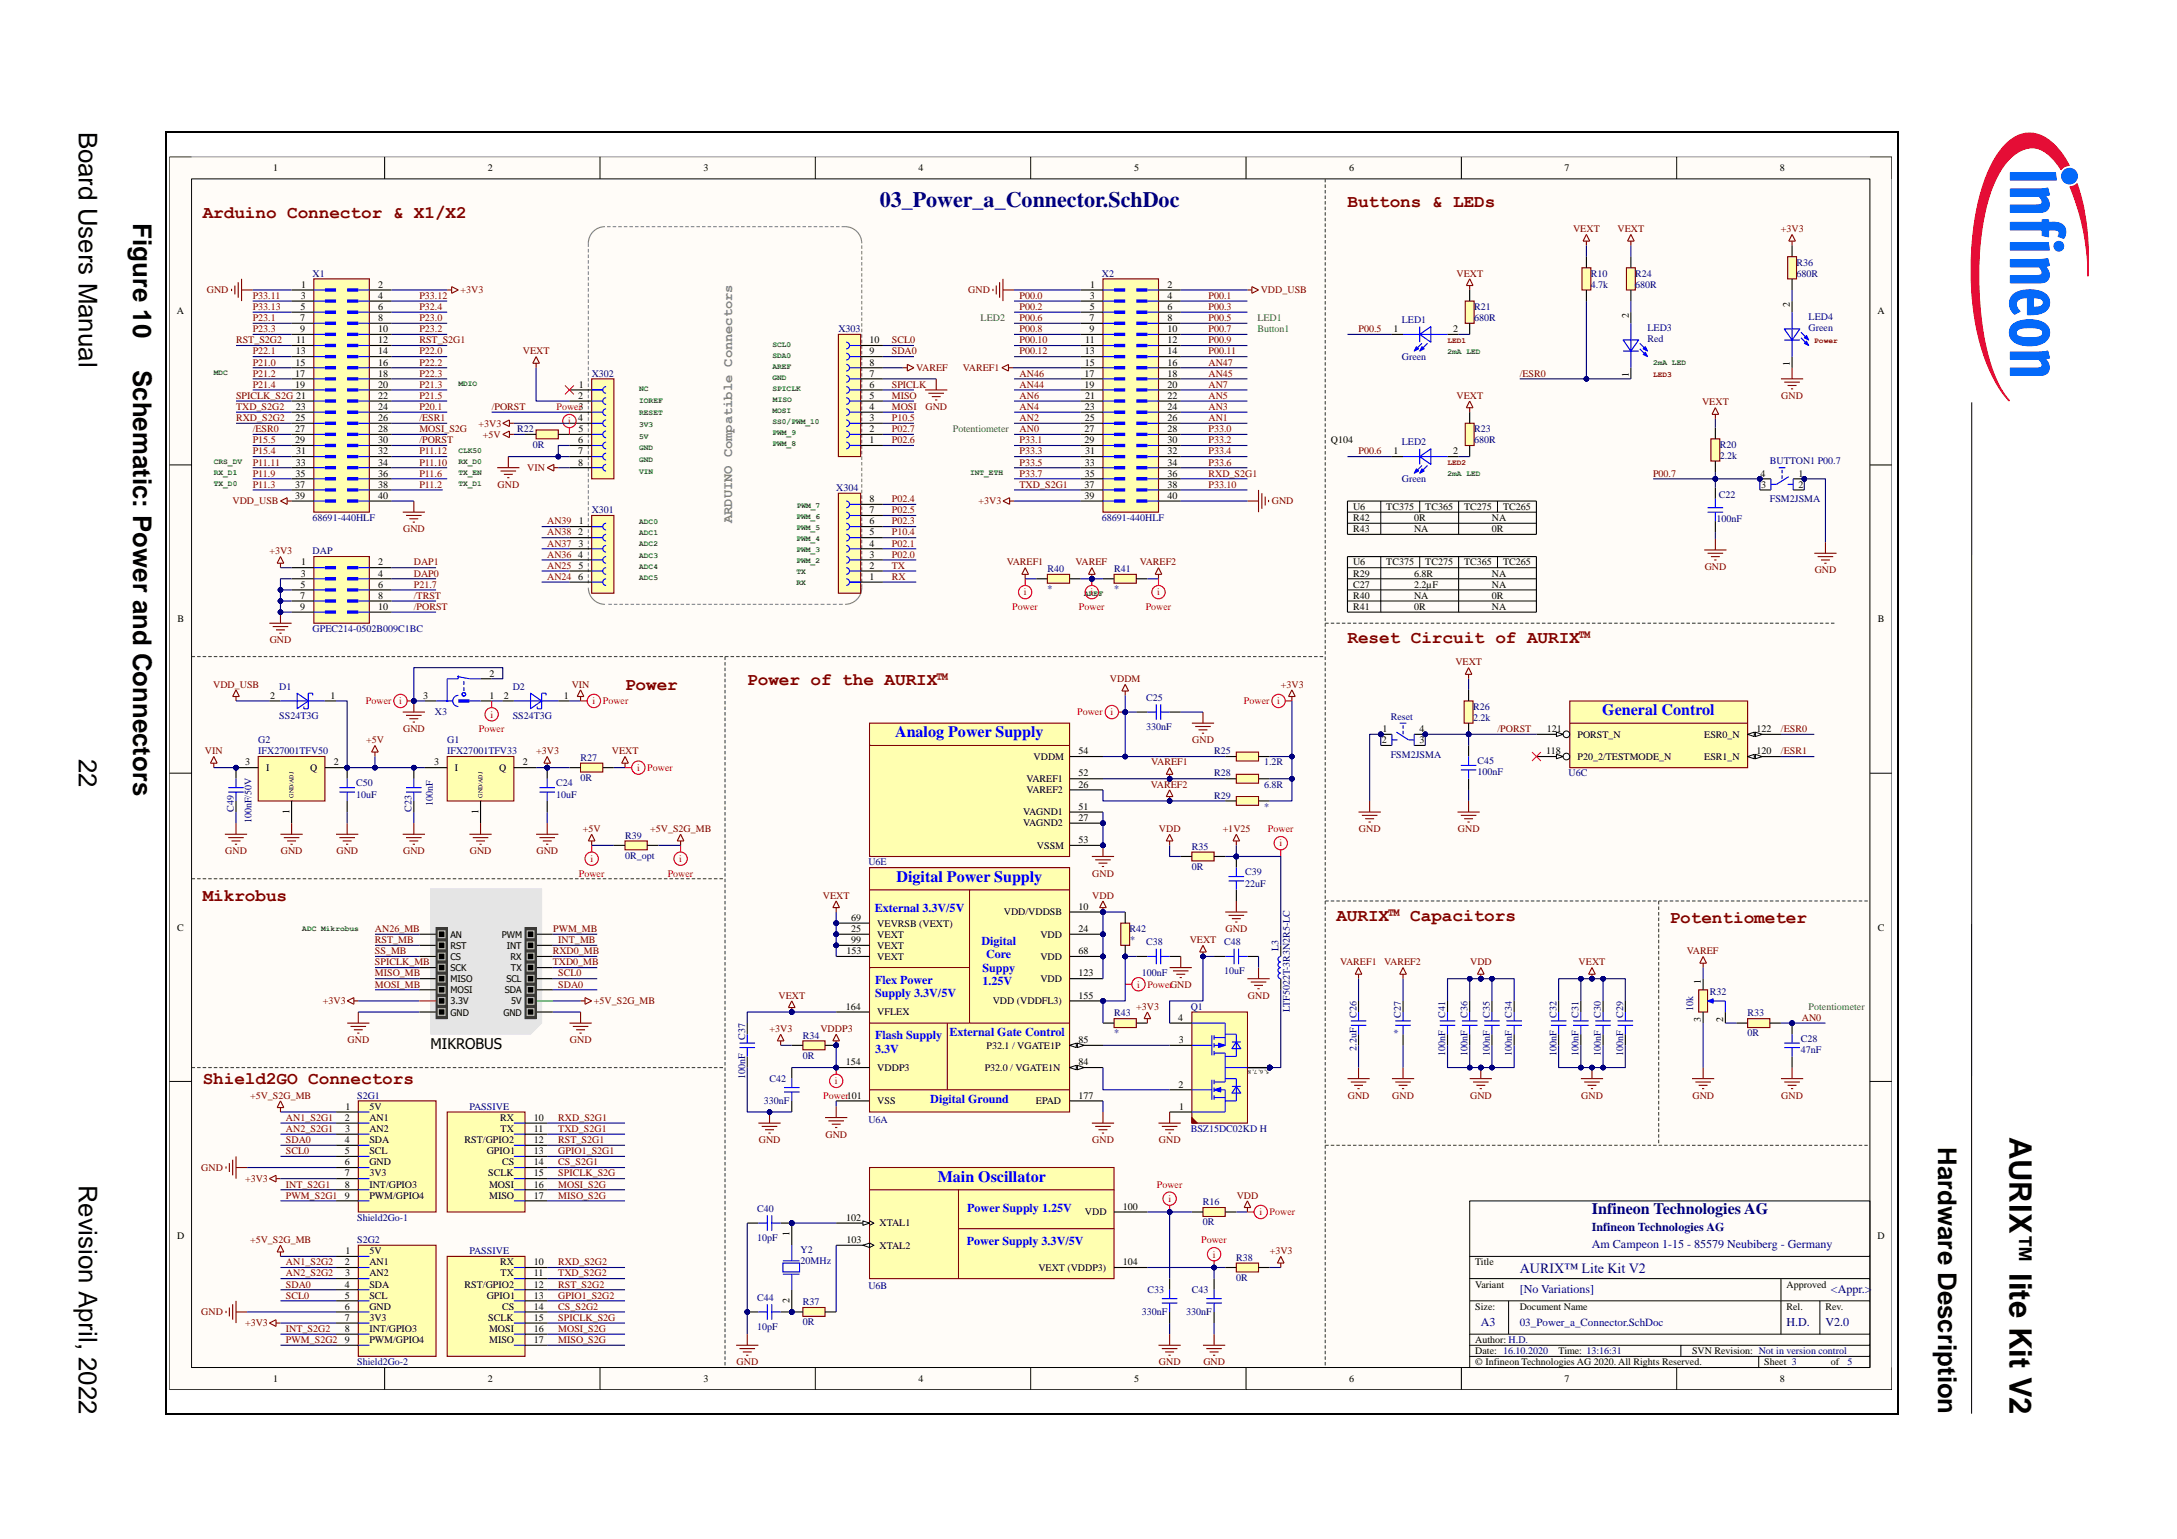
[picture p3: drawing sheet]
<svg xmlns="http://www.w3.org/2000/svg" width="297mm" height="210mm" viewBox="0 0 297 210" stroke-linecap="round" stroke-linejoin="round" font-family="sans-serif">
<defs><g id="words">
<text font-size="4.2" x="274.2" y="155.1" transform="rotate(90 274.2 155.1)">AURIX™ lite Kit V2</text>
<g font-size="3.5">
<text x="10.8" y="18" transform="rotate(90 10.8 18)">Board Users Manual</text>
<text x="18.2" y="30.5" transform="rotate(90 18.2 30.5)">Figure 10</text>
<text x="18.2" y="50.5" transform="rotate(90 18.2 50.5)">Schematic: Power and Connectors</text>
<text x="10.8" y="103.6" transform="rotate(90 10.8 103.6)">22</text>
<text x="10.8" y="161.7" transform="rotate(90 10.8 161.7)">Revision April, 2022</text>
<text x="264.4" y="156.6" transform="rotate(90 264.4 156.6)">Hardware Description</text>
</g>
<text font-size="3" fill="#000080" x="120" y="28.3">03_Power_a_Connector.SchDoc</text>
<g font-size="2.4" fill="#800000">
<text x="27.7" y="29.7">Arduino Connector &amp; X1/X2</text>
<text x="183.9" y="28.2">Buttons &amp; LEDs</text>
<text x="183.9" y="87.8">Reset Circuit of AURIX™</text>
<text x="85.3" y="94.2">Power</text>
<text x="102" y="93.4">Power of the AURIX™</text>
<text x="27.7" y="123">Mikrobus</text>
<text x="182.3" y="125.7">AURIX™ Capacitors</text>
<text x="227.8" y="126">Potentiometer</text>
<text x="27.7" y="148">Shield2GO Connectors</text>
</g>
<g font-size="2.2" fill="#00f">
<text x="122.1" y="100.6">Analog Power Supply</text>
<text x="218.6" y="97.6">General Control</text>
<text x="122.3" y="120.3">Digital Power Supply</text>
<text x="128" y="161.3">Main Oscillator</text>
</g>
<text font-size="2.2" fill="#000080" x="217.2" y="165.7">Infineon Technologies AG</text>
<text font-size="2" x="58.7" y="143.1">MIKROBUS</text>
<text font-size="1.9" fill="#808080" x="99.9" y="71.4" transform="rotate(-90 99.9 71.4)">ARDUINO Compatible Connectors</text>
<text font-size="1.9" fill="#000080" x="207.4" y="173.8">AURIX™ Lite Kit V2</text>
<g font-size="1.6" fill="#00f">
<text x="119.4" y="124.4">External 3.3V/5V</text>
<text x="133.9" y="129">Digital</text>
<text x="134.6" y="130.8">Core</text>
<text x="119.4" y="134.3">Flex Power</text>
<text x="119.4" y="136.1">Supply 3.3V/5V</text>
<text x="134" y="132.6">Suppy</text>
<text x="134.1" y="134.4">1.25V</text>
<text x="119.4" y="141.8">Flash Supply</text>
<text x="119.4" y="143.6">3.3V</text>
<text x="129.6" y="141.4">External Gate Control</text>
<text x="126.9" y="150.5">Digital Ground</text>
<text x="132" y="165.3">Power Supply 1.25V</text>
<text x="131.9" y="169.9">Power Supply 3.3V/5V</text>
</g>
<g font-size="1.6" fill="#000080">
<text x="217.2" y="168.1">Infineon Technologies AG</text>
<text x="217.2" y="170.3">Am Campeon 1-15 - 85579 Neubiberg - Germany</text>
<text x="207.4" y="176.4">[No Variations]</text>
<text x="249.8" y="176.4">&lt;Appr.&gt;</text>
<text x="202.1" y="180.9">A3</text>
<text x="243.8" y="180.9">H.D.</text>
<text x="249.1" y="180.9">V2.0</text>
</g>
<text font-size="1.5" fill="#000080" x="207.4" y="181">03_Power_a_Connector.SchDoc</text>
<g font-size="1.4">
<text x="37.3" y="23.3">1</text>
<text x="66.5" y="23.3">2</text>
<text x="96" y="23.3">3</text>
<text x="125.3" y="23.3">4</text>
<text x="154.7" y="23.3">5</text>
<text x="184.1" y="23.3">6</text>
<text x="213.5" y="23.3">7</text>
<text x="242.9" y="23.3">8</text>
<text x="41" y="40.8">3</text>
<text x="41.1" y="39.3">1</text>
<text x="51.6" y="39.3">2</text>
<text x="51.6" y="40.8">4</text>
<text x="148.7" y="40.8">3</text>
<text x="148.8" y="39.3">1</text>
<text x="159.3" y="39.3">2</text>
<text x="159.3" y="40.8">4</text>
<text x="244.2" y="41.8" transform="rotate(-90 244.2 41.8)">2</text>
<text x="24.1" y="42.9">A</text>
<text x="40.4" y="46.8">11</text>
<text x="41" y="43.8">7</text>
<text x="41" y="45.3">9</text>
<text x="41" y="42.3">5</text>
<text x="51.6" y="42.3">6</text>
<text x="51.6" y="43.8">8</text>
<text x="51.6" y="45.3">10</text>
<text x="51.6" y="46.8">12</text>
<text x="118.6" y="46.8">10</text>
<text x="148.1" y="46.8">11</text>
<text x="148.7" y="43.8">7</text>
<text x="148.7" y="45.3">9</text>
<text x="148.7" y="42.3">5</text>
<text x="159.3" y="42.3">6</text>
<text x="159.3" y="43.8">8</text>
<text x="159.3" y="45.3">10</text>
<text x="159.3" y="46.8">12</text>
<text x="190.2" y="45.3">1</text>
<text x="198.3" y="45.3">2</text>
<text x="222.2" y="43.4" transform="rotate(-90 222.2 43.4)">2</text>
<text x="256.2" y="42.9">A</text>
<text x="40.3" y="51.4">17</text>
<text x="40.3" y="52.9">19</text>
<text x="40.3" y="49.9">15</text>
<text x="40.3" y="48.4">13</text>
<text x="51.6" y="48.4">14</text>
<text x="51.6" y="49.9">16</text>
<text x="51.6" y="51.4">18</text>
<text x="51.6" y="52.9">20</text>
<text x="79" y="52.9">1</text>
<text x="118.6" y="52.9">6</text>
<text x="118.6" y="51.4">7</text>
<text x="118.6" y="49.9">8</text>
<text x="118.6" y="48.4">9</text>
<text x="148" y="51.4">17</text>
<text x="148" y="52.9">19</text>
<text x="148" y="49.9">15</text>
<text x="148" y="48.4">13</text>
<text x="159.3" y="48.4">14</text>
<text x="159.3" y="49.9">16</text>
<text x="159.3" y="51.4">18</text>
<text x="159.3" y="52.9">20</text>
<text x="222.2" y="51.5" transform="rotate(-90 222.2 51.5)">1</text>
<text x="244.2" y="49.9" transform="rotate(-90 244.2 49.9)">1</text>
<text x="40.3" y="59">27</text>
<text x="40.3" y="57.5">25</text>
<text x="40.3" y="55.9">23</text>
<text x="51.6" y="54.4">22</text>
<text x="51.6" y="55.9">24</text>
<text x="51.6" y="57.5">26</text>
<text x="51.6" y="59">28</text>
<text x="78.9" y="54.4">2</text>
<text x="78.9" y="57.5">4</text>
<text x="78.9" y="59">5</text>
<text x="118.6" y="59">2</text>
<text x="118.6" y="57.5">3</text>
<text x="118.6" y="55.9">4</text>
<text x="118.6" y="54.4">5</text>
<text x="148" y="59">27</text>
<text x="148" y="57.5">25</text>
<text x="148" y="55.9">23</text>
<text x="148.1" y="54.4">21</text>
<text x="159.3" y="54.4">22</text>
<text x="159.3" y="55.9">24</text>
<text x="159.3" y="57.5">26</text>
<text x="159.3" y="59">28</text>
<text x="40.3" y="60.5">29</text>
<text x="40.3" y="65">35</text>
<text x="40.3" y="63.5">33</text>
<text x="40.4" y="62">31</text>
<text x="51.6" y="60.5">30</text>
<text x="51.6" y="62">32</text>
<text x="51.6" y="63.5">34</text>
<text x="51.6" y="65">36</text>
<text x="78.9" y="60.5">6</text>
<text x="78.9" y="62">7</text>
<text x="78.9" y="63.5">8</text>
<text x="118.6" y="60.5">1</text>
<text x="148" y="60.5">29</text>
<text x="148" y="65">35</text>
<text x="148" y="63.5">33</text>
<text x="148.1" y="62">31</text>
<text x="159.3" y="60.5">30</text>
<text x="159.3" y="62">32</text>
<text x="159.3" y="63.5">34</text>
<text x="159.3" y="65">36</text>
<text x="181.6" y="60.5">Q104</text>
<text x="190.2" y="62">1</text>
<text x="198.3" y="62">2</text>
<text x="240.2" y="65">4</text>
<text x="245.4" y="65">1</text>
<text x="40.3" y="66.6">37</text>
<text x="40.3" y="68.1">39</text>
<text x="51.6" y="66.6">38</text>
<text x="51.6" y="68.1">40</text>
<text x="79" y="71.5">1</text>
<text x="118.6" y="71.5">6</text>
<text x="118.6" y="70">7</text>
<text x="118.6" y="68.5">8</text>
<text x="148" y="66.6">37</text>
<text x="148" y="68.1">39</text>
<text x="159.3" y="66.6">38</text>
<text x="159.3" y="68.1">40</text>
<text x="184.6" y="69.6">U6</text>
<text x="184.6" y="71.1">R42</text>
<text x="189.2" y="69.6">TC375</text>
<text x="193" y="71.1">0R</text>
<text x="194.5" y="69.6">TC365</text>
<text x="199.8" y="69.6">TC275</text>
<text x="203.6" y="71.1">NA</text>
<text x="205.1" y="69.6">TC265</text>
<text x="240.3" y="66.6">3</text>
<text x="245.4" y="66.6">2</text>
<text x="41.1" y="77.2">1</text>
<text x="51.6" y="77.2">2</text>
<text x="78.9" y="73.1">2</text>
<text x="78.9" y="76.1">4</text>
<text x="78.9" y="77.6">5</text>
<text x="79" y="74.6">3</text>
<text x="118.6" y="77.6">2</text>
<text x="118.6" y="76.1">3</text>
<text x="118.6" y="74.6">4</text>
<text x="118.6" y="73.1">5</text>
<text x="184.6" y="72.6">R43</text>
<text x="184.6" y="77.2">U6</text>
<text x="189.2" y="77.2">TC375</text>
<text x="193" y="72.6">NA</text>
<text x="194.5" y="77.2">TC275</text>
<text x="199.8" y="77.2">TC365</text>
<text x="203.6" y="72.6">0R</text>
<text x="205.1" y="77.2">TC265</text>
<text x="41" y="83.2">9</text>
<text x="41" y="81.7">7</text>
<text x="41" y="80.2">5</text>
<text x="41" y="78.7">3</text>
<text x="51.6" y="78.7">4</text>
<text x="51.6" y="80.2">6</text>
<text x="51.6" y="81.7">8</text>
<text x="51.6" y="83.2">10</text>
<text x="78.9" y="79.1">6</text>
<text x="118.6" y="79.1">1</text>
<text x="184.6" y="83.2">R41</text>
<text x="184.6" y="80.2">C27</text>
<text x="184.6" y="81.7">R40</text>
<text x="184.6" y="78.7">R29</text>
<text x="193" y="81.7">NA</text>
<text x="193" y="78.7">6.8R</text>
<text x="193" y="83.2">0R</text>
<text x="193" y="80.2">2.2µF</text>
<text x="203.6" y="83.2">NA</text>
<text x="203.6" y="81.7">0R</text>
<text x="203.6" y="78.7">NA</text>
<text x="203.6" y="80.2">NA</text>
<text x="24.2" y="84.9">B</text>
<text x="256.2" y="84.9">B</text>
<text x="36.9" y="95.4">2</text>
<text x="45.1" y="95.4">1</text>
<text x="57.7" y="95.4">3</text>
<text x="66.8" y="95.4">1</text>
<text x="66.8" y="92.3">2</text>
<text x="68.7" y="95.4">2</text>
<text x="76.9" y="95.4">1</text>
<text x="188.5" y="101.4">2</text>
<text x="188.6" y="99.9">1</text>
<text x="193.7" y="101.4">3</text>
<text x="193.7" y="99.9">4</text>
<text x="211.1" y="99.9">121</text>
<text x="215.2" y="100.7">PORST_N</text>
<text x="232.5" y="100.7">ESR0_N</text>
<text x="239.7" y="99.9">122</text>
<text x="33.4" y="104.4">3</text>
<text x="36.3" y="105.2">I</text>
<text x="42.3" y="105.2">Q</text>
<text x="45.5" y="104.4">2</text>
<text x="59.2" y="104.4">3</text>
<text x="62.1" y="105.2">I</text>
<text x="68.1" y="105.2">Q</text>
<text x="71.3" y="104.4">2</text>
<text x="140.1" y="106.7">VAREF1</text>
<text x="141" y="103.7">VDDM</text>
<text x="147.2" y="102.9">54</text>
<text x="147.2" y="106">52</text>
<text x="147.2" y="107.5">26</text>
<text x="211" y="102.9">118</text>
<text x="215.2" y="103.7">P20_2/TESTMODE_N</text>
<text x="232.5" y="103.7">ESR1_N</text>
<text x="239.7" y="102.9">120</text>
<text x="39.5" y="111" transform="rotate(-90 39.5 111)">1</text>
<text x="65.3" y="111" transform="rotate(-90 65.3 111)">1</text>
<text x="139.6" y="112.8">VAGND2</text>
<text x="139.6" y="111.3">VAGND1</text>
<text x="140.1" y="108.2">VAREF2</text>
<text x="147.2" y="112">27</text>
<text x="147.2" y="110.5">51</text>
<text x="141.5" y="115.8">VSSM</text>
<text x="147.2" y="115.1">53</text>
<text x="116.1" y="125.7">69</text>
<text x="137" y="124.9">VDD/VDDSB</text>
<text x="147.2" y="124.2">10</text>
<text x="24.2" y="127">C</text>
<text x="115.5" y="130.2">153</text>
<text x="116.1" y="128.7">99</text>
<text x="116.2" y="127.2">25</text>
<text x="119.7" y="128">VEXT</text>
<text x="119.7" y="126.4">VEVRSB (VEXT)</text>
<text x="119.7" y="129.5">VEXT</text>
<text x="119.7" y="131">VEXT</text>
<text x="142" y="131">VDD</text>
<text x="142" y="128">VDD</text>
<text x="147.2" y="130.2">68</text>
<text x="147.2" y="127.2">24</text>
<text x="256.2" y="127">C</text>
<text x="115.4" y="137.8">164</text>
<text x="135.5" y="137">VDD (VDDFL3)</text>
<text x="142" y="134">VDD</text>
<text x="147.2" y="133.2">123</text>
<text x="147.2" y="136.3">155</text>
<text x="232.1" y="134.3" transform="rotate(-90 232.1 134.3)">1</text>
<text x="119.7" y="138.6">VFLEX</text>
<text x="134.6" y="143.1">P32.1 / VGATE1P</text>
<text x="147.2" y="142.3">85</text>
<text x="160.8" y="139.3">4</text>
<text x="160.8" y="142.3">3</text>
<text x="232.1" y="139.4" transform="rotate(-90 232.1 139.4)">3</text>
<text x="235.1" y="139.5" transform="rotate(-90 235.1 139.5)">2</text>
<text x="115.4" y="145.4">154</text>
<text x="119.7" y="146.1">VDDP3</text>
<text x="134.4" y="146.1">P32.0 / VGATE1N</text>
<text x="147.2" y="145.4">84</text>
<text x="147.2" y="149.9">177</text>
<text x="160.8" y="148.4">2</text>
<text x="47" y="156">4</text>
<text x="47" y="153">2</text>
<text x="47.1" y="154.5">3</text>
<text x="47.2" y="151.4">1</text>
<text x="50.4" y="151.4">5V</text>
<text x="50.4" y="153">AN1</text>
<text x="50.4" y="154.5">AN2</text>
<text x="50.4" y="156">SDA</text>
<text x="63.4" y="156">RST/GPIO2</text>
<text x="68.2" y="153">RX</text>
<text x="68.3" y="154.5">TX</text>
<text x="72.8" y="156">12</text>
<text x="72.8" y="154.5">11</text>
<text x="72.8" y="153">10</text>
<text x="119.7" y="150.7">VSS</text>
<text x="141.4" y="150.7">EPAD</text>
<text x="160.9" y="151.4">1</text>
<text x="47" y="159">6</text>
<text x="47" y="160.5">7</text>
<text x="47.1" y="157.5">5</text>
<text x="50.4" y="157.5">SCL</text>
<text x="50.4" y="159">GND</text>
<text x="50.4" y="160.5">3V3</text>
<text x="66.4" y="157.5">GPIO1</text>
<text x="66.6" y="160.5">SCLK</text>
<text x="68.5" y="159">CS</text>
<text x="72.8" y="160.5">15</text>
<text x="72.8" y="159">14</text>
<text x="72.8" y="157.5">13</text>
<text x="47" y="163.6">9</text>
<text x="47.1" y="162.1">8</text>
<text x="50.4" y="162.1">INT/GPIO3</text>
<text x="50.4" y="163.6">PWM/GPIO4</text>
<text x="66.7" y="162.1">MOSI</text>
<text x="66.8" y="163.6">MISO</text>
<text x="72.8" y="163.6">17</text>
<text x="72.8" y="162.1">16</text>
<text x="115.4" y="166.6">102</text>
<text x="120" y="167.4">XTAL1</text>
<text x="148" y="165.8">VDD</text>
<text x="153.2" y="165.1">100</text>
<text x="24.2" y="169.1">D</text>
<text x="47" y="172.7">2</text>
<text x="47.2" y="171.1">1</text>
<text x="50.4" y="171.1">5V</text>
<text x="50.4" y="172.7">AN1</text>
<text x="68.2" y="172.7">RX</text>
<text x="72.8" y="172.7">10</text>
<text x="107.7" y="168.7" transform="rotate(-90 107.7 168.7)">1</text>
<text x="115.5" y="169.6">103</text>
<text x="120" y="170.4">XTAL2</text>
<text x="141.7" y="173.4">VEXT (VDDP3)</text>
<text x="153.2" y="172.7">104</text>
<text x="201.3" y="172.7">Title</text>
<text x="256.2" y="169.1">D</text>
<text x="47" y="175.7">4</text>
<text x="47" y="178.7">6</text>
<text x="47.1" y="177.2">5</text>
<text x="47.1" y="174.2">3</text>
<text x="50.4" y="174.2">AN2</text>
<text x="50.4" y="175.7">SDA</text>
<text x="50.4" y="177.2">SCL</text>
<text x="50.4" y="178.7">GND</text>
<text x="63.4" y="175.7">RST/GPIO2</text>
<text x="66.4" y="177.2">GPIO1</text>
<text x="68.3" y="174.2">TX</text>
<text x="68.5" y="178.7">CS</text>
<text x="72.8" y="178.7">14</text>
<text x="72.8" y="177.2">13</text>
<text x="72.8" y="175.7">12</text>
<text x="72.8" y="174.2">11</text>
<text x="107.7" y="177.8" transform="rotate(-90 107.7 177.8)">2</text>
<text x="201.3" y="178.7">Size:</text>
<text x="201.3" y="175.7">Variant</text>
<text x="207.4" y="178.7">Document Name</text>
<text x="243.8" y="178.7">Rel.</text>
<text x="243.8" y="175.7">Approved</text>
<text x="249.1" y="178.7">Rev.</text>
<text x="47" y="180.2">7</text>
<text x="47" y="183.3">9</text>
<text x="47.1" y="181.8">8</text>
<text x="50.4" y="180.2">3V3</text>
<text x="50.4" y="181.8">INT/GPIO3</text>
<text x="50.4" y="183.3">PWM/GPIO4</text>
<text x="66.6" y="180.2">SCLK</text>
<text x="66.7" y="181.8">MOSI</text>
<text x="66.8" y="183.3">MISO</text>
<text x="72.8" y="183.3">17</text>
<text x="72.8" y="181.8">16</text>
<text x="72.8" y="180.2">15</text>
<text x="201.3" y="184.8">Date: 16.10.2020</text>
<text x="201.3" y="183.3">Author: H.D.</text>
<text x="212.7" y="184.8">Time: 13:16:31</text>
<text x="230.9" y="184.8">SVN Revision: Not in version control</text>
<text x="37.3" y="188.6">1</text>
<text x="66.5" y="188.6">2</text>
<text x="96" y="188.6">3</text>
<text x="125.3" y="188.6">4</text>
<text x="154.7" y="188.6">5</text>
<text x="184.1" y="188.6">6</text>
<text x="201.3" y="186.3">© Infineon Technologies AG 2020. All Rights Reserved.</text>
<text x="213.5" y="188.6">7</text>
<text x="240.7" y="186.3">Sheet 3</text>
<text x="242.9" y="188.6">8</text>
<text x="249.8" y="186.3">of</text>
</g>
<g font-size="1.4" fill="#800000">
<text x="214.7" y="31.7">VEXT</text>
<text x="220.7" y="31.7">VEXT</text>
<text x="243" y="31.7">+3V3</text>
<text x="28.2" y="40">GND</text>
<text x="34.5" y="40.8">P33.11</text>
<text x="57.2" y="40.8">P33.12</text>
<text x="62.8" y="40">+3V3</text>
<text x="132.1" y="40">GND</text>
<text x="139.1" y="40.8">P00.0</text>
<text x="164.9" y="40.8">P00.1</text>
<text x="172" y="40">VDD_USB</text>
<text x="198.7" y="37.8">VEXT</text>
<text x="32.2" y="46.8">RST_S2G2</text>
<text x="34.5" y="42.3">P33.13</text>
<text x="34.5" y="43.8">P23.1</text>
<text x="34.5" y="45.3">P23.3</text>
<text x="57.2" y="42.3">P32.4</text>
<text x="57.2" y="43.8">P23.0</text>
<text x="57.2" y="45.3">P23.2</text>
<text x="57.2" y="46.8">RST_S2G1</text>
<text x="121.7" y="46.8">SCL0</text>
<text x="139.1" y="42.3">P00.2</text>
<text x="139.1" y="43.8">P00.6</text>
<text x="139.1" y="45.3">P00.8</text>
<text x="139.1" y="46.8">P00.10</text>
<text x="164.9" y="42.3">P00.3</text>
<text x="164.9" y="43.8">P00.5</text>
<text x="164.9" y="45.3">P00.7</text>
<text x="164.9" y="46.8">P00.9</text>
<text x="185.4" y="45.3">P00.5</text>
<text x="34.5" y="48.4">P22.1</text>
<text x="34.5" y="49.9">P21.0</text>
<text x="34.5" y="51.4">P21.2</text>
<text x="34.5" y="52.9">P21.4</text>
<text x="57.2" y="48.4">P22.0</text>
<text x="57.2" y="49.9">P22.2</text>
<text x="57.2" y="51.4">P22.3</text>
<text x="57.2" y="52.9">P21.3</text>
<text x="71.3" y="48.4">VEXT</text>
<text x="121.7" y="48.4">SDA0</text>
<text x="121.7" y="52.9">SPICLK</text>
<text x="125" y="50.6">VAREF</text>
<text x="131.4" y="50.6">VAREF1</text>
<text x="139.1" y="52.9">AN44</text>
<text x="139.1" y="51.4">AN46</text>
<text x="139.1" y="48.4">P00.12</text>
<text x="164.9" y="48.4">P00.11</text>
<text x="164.9" y="51.4">AN45</text>
<text x="164.9" y="49.9">AN47</text>
<text x="164.9" y="52.9">AN7</text>
<text x="207.4" y="51.4">/ESR0</text>
<text x="32.2" y="54.4">SPICLK_S2G 21</text>
<text x="32.2" y="55.9">TXD_S2G2</text>
<text x="32.2" y="57.5">RXD_S2G2</text>
<text x="34.5" y="59">/ESR0</text>
<text x="57.2" y="55.9">P20.1</text>
<text x="57.2" y="54.4">P21.5</text>
<text x="57.2" y="59">MOSI_S2G</text>
<text x="57.2" y="57.5">/ESR1</text>
<text x="65.3" y="58.2">+3V3</text>
<text x="65.9" y="59.7">+5V</text>
<text x="67.1" y="55.9">/PORST</text>
<text x="121.7" y="54.4">MISO</text>
<text x="121.7" y="55.9">MOSI</text>
<text x="121.7" y="57.5">P10.5</text>
<text x="121.7" y="59">P02.7</text>
<text x="126.3" y="55.9">GND</text>
<text x="139.1" y="59">AN0</text>
<text x="139.1" y="57.5">AN2</text>
<text x="139.1" y="55.9">AN4</text>
<text x="139.1" y="54.4">AN6</text>
<text x="164.9" y="55.9">AN3</text>
<text x="164.9" y="54.4">AN5</text>
<text x="164.9" y="57.5">AN1</text>
<text x="164.9" y="59">P33.0</text>
<text x="198.7" y="54.4">VEXT</text>
<text x="232.3" y="55.3">VEXT</text>
<text x="243.1" y="54.4">GND</text>
<text x="34.5" y="62">P15.4</text>
<text x="34.5" y="63.5">P11.11</text>
<text x="34.5" y="65">P11.9</text>
<text x="34.5" y="60.5">P15.5</text>
<text x="57.2" y="60.5">/PORST</text>
<text x="57.2" y="65">P11.6</text>
<text x="57.2" y="62">P11.12</text>
<text x="57.2" y="63.5">P11.10</text>
<text x="71.9" y="64.3">VIN</text>
<text x="121.7" y="60.5">P02.6</text>
<text x="139.1" y="60.5">P33.1</text>
<text x="139.1" y="62">P33.3</text>
<text x="139.1" y="63.5">P33.5</text>
<text x="139.1" y="65">P33.7</text>
<text x="164.9" y="60.5">P33.2</text>
<text x="164.9" y="62">P33.4</text>
<text x="164.9" y="63.5">P33.6</text>
<text x="164.9" y="65">RXD_S2G1</text>
<text x="185.4" y="62">P00.6</text>
<text x="225.6" y="65">P00.7</text>
<text x="31.7" y="68.8">VDD_USB</text>
<text x="34.5" y="66.6">P11.3</text>
<text x="57.2" y="66.6">P11.2</text>
<text x="67.9" y="66.6">GND</text>
<text x="74.7" y="71.5">AN39</text>
<text x="121.7" y="68.5">P02.4</text>
<text x="121.7" y="71.5">P02.3</text>
<text x="121.7" y="70">P02.5</text>
<text x="133.5" y="68.8">+3V3</text>
<text x="139.1" y="66.6">TXD_S2G1</text>
<text x="164.9" y="66.6">P33.10</text>
<text x="173.5" y="68.8">GND</text>
<text x="36.8" y="75.6">+3V3</text>
<text x="55" y="72.6">GND</text>
<text x="56.5" y="77.2">DAP1</text>
<text x="74.7" y="73.1">AN38</text>
<text x="74.7" y="74.6">AN37</text>
<text x="74.7" y="76.1">AN36</text>
<text x="74.7" y="77.6">AN25</text>
<text x="121.7" y="76.1">P02.0</text>
<text x="121.7" y="77.6">TX</text>
<text x="121.7" y="74.6">P02.1</text>
<text x="121.7" y="73.1">P10.4</text>
<text x="137.4" y="77.2">VAREF1</text>
<text x="146.8" y="77.2">VAREF</text>
<text x="155.5" y="77.2">VAREF2</text>
<text x="232.6" y="77.8">GND</text>
<text x="56.5" y="78.7">DAP0</text>
<text x="56.5" y="80.2">P21.7</text>
<text x="56.5" y="81.7">/TRST</text>
<text x="56.5" y="83.2">/PORST</text>
<text x="74.7" y="79.1">AN24</text>
<text x="121.7" y="79.1">RX</text>
<text x="247.6" y="78.2">GND</text>
<text x="36.8" y="87.8">GND</text>
<text x="29.1" y="93.8">VDD_USB</text>
<text x="78" y="93.8">VIN</text>
<text x="151.4" y="93.1">VDDM</text>
<text x="174.8" y="93.8">+3V3</text>
<text x="198.6" y="90.8">VEXT</text>
<text x="49.9" y="101.4">+5V</text>
<text x="55" y="99.9">GND</text>
<text x="162.7" y="101.4">GND</text>
<text x="204.3" y="99.9">/PORST</text>
<text x="243" y="99.9">/ESR0</text>
<text x="28" y="102.9">VIN</text>
<text x="73.2" y="102.9">+3V3</text>
<text x="83.5" y="102.9">VEXT</text>
<text x="157" y="107.5">VAREF2</text>
<text x="157.1" y="104.4">VAREF1</text>
<text x="243" y="102.9">/ESR1</text>
<text x="79.5" y="113.5">+5V</text>
<text x="88.7" y="113.5">+5V_S2G_MB</text>
<text x="158.1" y="113.5">VDD</text>
<text x="166.8" y="113.5">+1V25</text>
<text x="185.4" y="113.5">GND</text>
<text x="198.9" y="113.5">GND</text>
<text x="30.7" y="116.6">GND</text>
<text x="38.3" y="116.6">GND</text>
<text x="45.9" y="116.6">GND</text>
<text x="55" y="116.6">GND</text>
<text x="64.1" y="116.6">GND</text>
<text x="73.2" y="116.6">GND</text>
<text x="149" y="119.6">GND</text>
<text x="112.3" y="122.6">VEXT</text>
<text x="149" y="122.6">VDD</text>
<text x="51.2" y="127.2">AN26_MB</text>
<text x="51.2" y="131.7">SPICLK_MB</text>
<text x="51.2" y="130.2">SS_MB</text>
<text x="51.2" y="128.7">RST_MB</text>
<text x="75.4" y="130.2">RXD0_MB</text>
<text x="75.4" y="131.7">TXD0_MB</text>
<text x="75.5" y="127.2">PWM_MB</text>
<text x="76.2" y="128.7">INT_MB</text>
<text x="162.3" y="128.7">VEXT</text>
<text x="167.2" y="127.2">GND</text>
<text x="182.9" y="131.7">VAREF1</text>
<text x="188.9" y="131.7">VAREF2</text>
<text x="200.6" y="131.7">VDD</text>
<text x="215.4" y="131.7">VEXT</text>
<text x="230.2" y="130.2">VAREF</text>
<text x="44.1" y="137">+3V3</text>
<text x="51.2" y="133.2">MISO_MB</text>
<text x="51.2" y="134.8">MOSI_MB</text>
<text x="76.2" y="134.8">SDA0</text>
<text x="76.2" y="133.2">SCL0</text>
<text x="81" y="137">+5V_S2G_MB</text>
<text x="106.2" y="136.3">VEXT</text>
<text x="155.1" y="137.8">+3V3</text>
<text x="170.3" y="136.3">GND</text>
<text x="47.4" y="142.3">GND</text>
<text x="77.8" y="142.3">GND</text>
<text x="105" y="140.8">+3V3</text>
<text x="111.9" y="140.8">VDDP3</text>
<text x="245.9" y="139.3">AN0</text>
<text x="34.1" y="149.9">+5V_S2G_MB</text>
<text x="183.9" y="149.9">GND</text>
<text x="190" y="149.9">GND</text>
<text x="200.6" y="149.9">GND</text>
<text x="215.8" y="149.9">GND</text>
<text x="230.9" y="149.9">GND</text>
<text x="243.1" y="149.9">GND</text>
<text x="39" y="156">SDA0</text>
<text x="39" y="153">AN1_S2G1</text>
<text x="39" y="154.5">AN2_S2G1</text>
<text x="76.2" y="153">RXD_S2G1</text>
<text x="76.2" y="154.5">TXD_S2G1</text>
<text x="76.2" y="156">RST_S2G1</text>
<text x="103.5" y="156">GND</text>
<text x="112.6" y="155.2">GND</text>
<text x="149" y="156">GND</text>
<text x="158.1" y="156">GND</text>
<text x="27.5" y="159.8">GND</text>
<text x="33.4" y="161.3">+3V3</text>
<text x="39" y="157.5">SCL0</text>
<text x="76.2" y="160.5">SPICLK_S2G</text>
<text x="76.2" y="157.5">GPIO1_S2G1</text>
<text x="76.2" y="159">CS_S2G1</text>
<text x="39" y="162.1">INT_S2G1</text>
<text x="39" y="163.6">PWM_S2G1</text>
<text x="76.2" y="163.6">MISO_S2G</text>
<text x="76.2" y="162.1">MOSI_S2G</text>
<text x="168.8" y="163.6">VDD</text>
<text x="34.1" y="169.6">+5V_S2G_MB</text>
<text x="39" y="172.7">AN1_S2G2</text>
<text x="76.2" y="172.7">RXD_S2G2</text>
<text x="173.3" y="171.1">+3V3</text>
<text x="27.5" y="179.5">GND</text>
<text x="39" y="177.2">SCL0</text>
<text x="39" y="175.7">SDA0</text>
<text x="39" y="174.2">AN2_S2G2</text>
<text x="76.2" y="174.2">TXD_S2G2</text>
<text x="76.2" y="175.7">RST_S2G2</text>
<text x="76.2" y="177.2">GPIO1_S2G2</text>
<text x="76.2" y="178.7">CS_S2G2</text>
<text x="33.4" y="181">+3V3</text>
<text x="39" y="183.3">PWM_S2G2</text>
<text x="39" y="181.8">INT_S2G2</text>
<text x="76.2" y="180.2">SPICLK_S2G</text>
<text x="76.2" y="183.3">MISO_S2G</text>
<text x="76.2" y="181.8">MOSI_S2G</text>
<text x="100.5" y="186.3">GND</text>
<text x="158.1" y="186.3">GND</text>
<text x="164.2" y="186.3">GND</text>
</g>
<g font-size="1.4" fill="#000080">
<text x="42.7" y="37.8">X1</text>
<text x="150.3" y="37.8">X2</text>
<text x="217.1" y="37.8">R10</text>
<text x="217.1" y="39.3">4.7k</text>
<text x="223.1" y="37.8">R24</text>
<text x="223.1" y="39.3">680R</text>
<text x="245.1" y="36.2">R36</text>
<text x="245.1" y="37.8">680R</text>
<text x="114.4" y="45.3">X303</text>
<text x="191.3" y="44.1">LED1</text>
<text x="201.1" y="42.3">R21</text>
<text x="201.1" y="43.8">680R</text>
<text x="224.8" y="45.2">LED3</text>
<text x="224.8" y="46.7">Red</text>
<text x="246.8" y="43.7">LED4</text>
<text x="246.8" y="45.2">Green</text>
<text x="80.7" y="51.4">X302</text>
<text x="191.3" y="49.1">Green</text>
<text x="70.6" y="59">R22</text>
<text x="201.1" y="59">R23</text>
<text x="72.7" y="61.1">0R</text>
<text x="191.3" y="60.8">LED2</text>
<text x="191.3" y="65.8">Green</text>
<text x="201.1" y="60.5">680R</text>
<text x="234.7" y="61.1">R20</text>
<text x="234.7" y="62.6">2.2k</text>
<text x="241.5" y="63.4">BUTTON1 P00.7</text>
<text x="42.7" y="71.1">68691-440HLF</text>
<text x="80.7" y="70">X301</text>
<text x="114.1" y="67">X304</text>
<text x="150.3" y="71.1">68691-440HLF</text>
<text x="234.2" y="71.2">100nF</text>
<text x="234.5" y="67.9">C22</text>
<text x="241.5" y="68.5">FSM2JSMA</text>
<text x="42.7" y="75.6">DAP</text>
<text x="142.9" y="78.1">R40</text>
<text x="142.9" y="80.8">*</text>
<text x="152" y="78.1">R41</text>
<text x="152" y="80.8">*</text>
<text x="42.7" y="86.3">GPEC214-0502B009C1BC</text>
<text x="38.1" y="94.1">D1</text>
<text x="70" y="94.1">D2</text>
<text x="156.4" y="95.7">C25</text>
<text x="35.2" y="101.4">G2</text>
<text x="38.1" y="98.1">SS24T3G</text>
<text x="59.4" y="97.6">X3</text>
<text x="61" y="101.4">G1</text>
<text x="70" y="98.1">SS24T3G</text>
<text x="156.4" y="99.6">330nF</text>
<text x="189.8" y="98.2">Reset</text>
<text x="201" y="96.9">R26</text>
<text x="201" y="98.4">2.2k</text>
<text x="35.2" y="102.9">IFX27001TFV50</text>
<text x="48.6" y="107.3">C50</text>
<text x="61" y="102.9">IFX27001TFV33</text>
<text x="75.9" y="107.3">C24</text>
<text x="79.2" y="103.8">R27</text>
<text x="79.2" y="106.6">0R</text>
<text x="165.7" y="102.9">R25</text>
<text x="165.7" y="106">R28</text>
<text x="172.5" y="104.4">1.2R</text>
<text x="172.5" y="107.5">6.8R</text>
<text x="189.8" y="103.4">FSM2JSMA</text>
<text x="201.6" y="104.3">C45</text>
<text x="201.6" y="105.8">100nF</text>
<text x="214" y="106">U6C</text>
<text x="31.9" y="110.8" transform="rotate(-90 31.9 110.8)">C49</text>
<text x="34.3" y="112.3" transform="rotate(-90 34.3 112.3)">100nF/50V</text>
<text x="48.6" y="108.8">10uF</text>
<text x="56.2" y="110.8" transform="rotate(-90 56.2 110.8)">C23</text>
<text x="59" y="110.1" transform="rotate(-90 59 110.1)">100nF</text>
<text x="75.9" y="108.8">10uF</text>
<text x="165.7" y="109">R29</text>
<text x="172.5" y="110.5">*</text>
<text x="85.3" y="114.5">R39</text>
<text x="85.3" y="117.2">0R_opt</text>
<text x="118.5" y="118.1">U6E</text>
<text x="162.6" y="116">R35</text>
<text x="162.6" y="118.7">0R</text>
<text x="169.9" y="119.5">C39</text>
<text x="169.9" y="121">22uF</text>
<text x="154.1" y="127.2">R42</text>
<text x="154.2" y="128.7">*</text>
<text x="156.4" y="129">C38</text>
<text x="167" y="129">C48</text>
<text x="174.5" y="129.8" transform="rotate(-90 174.5 129.8)">L3</text>
<text x="155.8" y="133.2">100nF</text>
<text x="162.5" y="137.8">Q1</text>
<text x="167" y="132.9">10uF</text>
<text x="231" y="137.9" transform="rotate(-90 231 137.9)">10k</text>
<text x="233.3" y="135.8">R32</text>
<text x="101.7" y="141.9" transform="rotate(-90 101.7 141.9)">C37</text>
<text x="109.5" y="141.7">R34</text>
<text x="152" y="138.7">R43</text>
<text x="152" y="141.4">*</text>
<text x="176" y="138.1" transform="rotate(-90 176 138.1)">LTF5022T-3R3N2R5-LC</text>
<text x="185.1" y="143.4" transform="rotate(-90 185.1 143.4)">2.2uF</text>
<text x="185.1" y="138.9" transform="rotate(-90 185.1 138.9)">C26</text>
<text x="191.1" y="141.1" transform="rotate(-90 191.1 141.1)">*</text>
<text x="191.1" y="138.9" transform="rotate(-90 191.1 138.9)">C27</text>
<text x="197.2" y="138.9" transform="rotate(-90 197.2 138.9)">C41</text>
<text x="200.3" y="138.9" transform="rotate(-90 200.3 138.9)">C36</text>
<text x="203.3" y="138.9" transform="rotate(-90 203.3 138.9)">C35</text>
<text x="206.3" y="138.9" transform="rotate(-90 206.3 138.9)">C34</text>
<text x="212.4" y="138.9" transform="rotate(-90 212.4 138.9)">C32</text>
<text x="215.4" y="138.9" transform="rotate(-90 215.4 138.9)">C31</text>
<text x="218.4" y="138.9" transform="rotate(-90 218.4 138.9)">C30</text>
<text x="221.5" y="138.9" transform="rotate(-90 221.5 138.9)">C29</text>
<text x="238.5" y="138.7">R33</text>
<text x="238.5" y="141.4">0R</text>
<text x="245.7" y="142.2">C28</text>
<text x="245.7" y="143.7">47nF</text>
<text x="48.7" y="149.9">S2G1</text>
<text x="101.7" y="147.2" transform="rotate(-90 101.7 147.2)">100nF</text>
<text x="105" y="147.7">C42</text>
<text x="109.5" y="144.5">0R</text>
<text x="197.2" y="144.2" transform="rotate(-90 197.2 144.2)">100nF</text>
<text x="200.3" y="144.2" transform="rotate(-90 200.3 144.2)">100nF</text>
<text x="203.3" y="144.2" transform="rotate(-90 203.3 144.2)">100nF</text>
<text x="206.3" y="144.2" transform="rotate(-90 206.3 144.2)">100nF</text>
<text x="212.4" y="144.2" transform="rotate(-90 212.4 144.2)">100nF</text>
<text x="215.4" y="144.2" transform="rotate(-90 215.4 144.2)">100nF</text>
<text x="218.4" y="144.2" transform="rotate(-90 218.4 144.2)">100nF</text>
<text x="221.5" y="144.2" transform="rotate(-90 221.5 144.2)">100nF</text>
<text x="64.1" y="151.4">PASSIVE</text>
<text x="104.2" y="150.7">330nF</text>
<text x="118.5" y="153.3">U6A</text>
<text x="162.5" y="154.5">BSZ15DC02KD H</text>
<text x="48.7" y="166.6">Shield2Go-1</text>
<text x="103.3" y="165.4">C40</text>
<text x="164.1" y="164.5">R16</text>
<text x="164.1" y="167.2">0R</text>
<text x="48.7" y="169.6">S2G2</text>
<text x="64.1" y="171.1">PASSIVE</text>
<text x="103.3" y="169.3">10pF</text>
<text x="109.2" y="171">Y2</text>
<text x="109.2" y="172.5">20MHz</text>
<text x="168.7" y="172.1">R38</text>
<text x="103.3" y="177.5">C44</text>
<text x="109.5" y="178.1">R37</text>
<text x="118.5" y="175.8">U6B</text>
<text x="155.8" y="179.5">330nF</text>
<text x="156.6" y="176.5">C33</text>
<text x="161.9" y="179.5">330nF</text>
<text x="162.6" y="176.5">C43</text>
<text x="168.7" y="174.8">0R</text>
<text x="103.3" y="181.5">10pF</text>
<text x="109.5" y="180.9">0R</text>
<text x="48.7" y="186.3">Shield2Go-2</text>
<text x="252.1" y="186.3">5</text>
</g>
<g font-size="1.4" fill="#38761d">
<text x="133.8" y="43.8">LED2</text>
<text x="171.6" y="43.8">LED1</text>
<text x="171.6" y="45.3">Button1</text>
<text x="130" y="59">Potentiometer</text>
<text x="246.8" y="137.8">Potentiometer</text>
</g>
<g font-size="1.4" fill="#f00">
<text x="75.9" y="55.9">Power3</text>
<text x="77.5" y="57.9">i</text>
<text x="138.1" y="83.2">Power</text>
<text x="139.7" y="81.3">i</text>
<text x="147.2" y="83.2">Power</text>
<text x="148.8" y="81.3">i</text>
<text x="156.3" y="83.2">Power</text>
<text x="157.9" y="81.3">i</text>
<text x="49.9" y="96.1">Power</text>
<text x="54.5" y="96.1">i</text>
<text x="65.3" y="99.9">Power</text>
<text x="66.9" y="97.9">i</text>
<text x="80.9" y="96.1">i</text>
<text x="82.3" y="96.1">Power</text>
<text x="147" y="97.6">Power</text>
<text x="151.5" y="97.6">i</text>
<text x="169.7" y="96.1">Power</text>
<text x="174.3" y="96.1">i</text>
<text x="86.9" y="105.2">i</text>
<text x="88.3" y="105.2">Power</text>
<text x="173" y="113.5">Power</text>
<text x="79" y="119.6">Power</text>
<text x="80.6" y="117.6">i</text>
<text x="91.1" y="119.6">Power</text>
<text x="92.7" y="117.6">i</text>
<text x="174.6" y="115.5">i</text>
<text x="155.2" y="134.8">i</text>
<text x="156.6" y="134.8">PowerGND</text>
<text x="112.3" y="149.9">Power101</text>
<text x="113.9" y="148">i</text>
<text x="157.8" y="162.1">Power</text>
<text x="159.4" y="164">i</text>
<text x="171.9" y="165.8">i</text>
<text x="173.2" y="165.8">Power</text>
<text x="163.9" y="169.6">Power</text>
<text x="165.5" y="171.6">i</text>
</g>
<g font-size="1.3">
<text x="61.5" y="128">AN</text>
<text x="61.5" y="129.5">RST</text>
<text x="61.5" y="131">CS</text>
<text x="68.5" y="128">PWM</text>
<text x="69.1" y="129.5">INT</text>
<text x="69.7" y="131">RX</text>
<text x="61.5" y="132.5">SCK</text>
<text x="61.5" y="134">MISO</text>
<text x="61.5" y="135.6">MOSI</text>
<text x="61.5" y="137.1">3.3V</text>
<text x="68.9" y="135.6">SDA</text>
<text x="69.1" y="134">SCL</text>
<text x="69.7" y="132.5">TX</text>
<text x="69.7" y="137.1">5V</text>
<text x="61.5" y="138.6">GND</text>
<text x="68.7" y="138.6">GND</text>
</g>
<g font-size="1.1" fill="#008000">
<text x="105.4" y="47.3">SCL0</text>
<text x="29.2" y="51.2">MDC</text>
<text x="62.5" y="52.7">MDIO</text>
<text x="87.2" y="53.3">NC</text>
<text x="105.4" y="53.3">SPICLK</text>
<text x="105.4" y="51.8">GND</text>
<text x="105.4" y="50.3">AREF</text>
<text x="105.4" y="48.8">SDA0</text>
<text x="197.5" y="48.3">2mA LED</text>
<text x="225.6" y="49.9">2mA LED</text>
<text x="87.2" y="59.8">5V</text>
<text x="87.2" y="58.2">3V3</text>
<text x="87.2" y="56.6">RESET</text>
<text x="87.2" y="55">IOREF</text>
<text x="105.4" y="56.4">MOSI</text>
<text x="105.4" y="59.4">PWM_9</text>
<text x="105.4" y="57.9">SS0/PWM_10</text>
<text x="105.5" y="54.9">MISO</text>
<text x="29.2" y="63.3">CRS_DV</text>
<text x="29.2" y="64.9">RX_D1</text>
<text x="62.5" y="61.8">CLK50</text>
<text x="62.5" y="63.3">RX_D0</text>
<text x="62.5" y="64.9">TX_EN</text>
<text x="87.2" y="63.1">GND</text>
<text x="87.2" y="61.5">GND</text>
<text x="87.2" y="64.7">VIN</text>
<text x="105.4" y="60.9">PWM_8</text>
<text x="132.4" y="64.9">INT_ETH</text>
<text x="197.5" y="65">2mA LED</text>
<text x="29.2" y="66.4">TX_D0</text>
<text x="62.5" y="66.4">TX_D1</text>
<text x="87.2" y="71.5">ADC0</text>
<text x="108.7" y="70.8">PWM_6</text>
<text x="108.7" y="69.3">PWM_7</text>
<text x="87.2" y="73.1">ADC1</text>
<text x="87.2" y="74.6">ADC2</text>
<text x="87.2" y="76.1">ADC3</text>
<text x="87.2" y="77.6">ADC4</text>
<text x="108.7" y="73.8">PWM_4</text>
<text x="108.7" y="72.3">PWM_5</text>
<text x="108.7" y="76.8">PWM_2</text>
<text x="108.7" y="75.3">PWM_3</text>
<text x="87.2" y="79.1">ADC5</text>
<text x="108.7" y="78.4">TX</text>
<text x="108.7" y="79.9">RX</text>
<text x="147.9" y="81.4">AREF</text>
<text x="41.2" y="127">ADC Mikrobus</text>
</g>
<g font-size="1.1" fill="#800000">
<text x="197.5" y="46.8">LED1</text>
<text x="247.6" y="46.8">Power</text>
<text x="225.6" y="51.4">LED3</text>
<text x="197.5" y="63.5">LED2</text>
</g>
<g font-size=".8">
<text x="40.1" y="108.8" transform="rotate(-90 40.1 108.8)">GND/ADJ</text>
<text x="65.8" y="108.8" transform="rotate(-90 65.8 108.8)">GND/ADJ</text>
<text x="173.2" y="146" transform="rotate(180 173.2 146)">5, 6, 7, 8</text>
</g>
</g></defs>
<path d="M269 54.9v138" fill="none" stroke="#000" stroke-width=".14"/>
<g fill="#06f" stroke="#06f" stroke-width=".14">
<path d="M274.3 23.6h6.2l.1 1h-6.3z"/>
<path d="M274.3 25.8h3.9l1.2-.1 .3 .9-.6 .1a1.24 1.24 0 0 1-.2 2.2l-4.6 .1v-1h3.5a.56 .56 0 0 0 .8-.6l-.4-.6h-3.9z"/>
<path d="M274.3 30.3h4.4v-.3h.8v.3h.3a1.79 1.79 0 0 1 2 .9l.1 .7-.3 .6-.8-.2a.51 .51 0 0 0 .1-.7 .51 .51 0 0 0-.6-.2h-.8v.9l-.8-.2v-.7h-4.4z"/>
<path d="M274.3 35.4h3.9l1.2-.1 .3 .9-.6 .2a1.24 1.24 0 0 1-.2 2.1l-4.6 .1v-1h3.5a.56 .56 0 0 0 .8-.6l-.4-.6h-3.9z"/>
<path d="M274.3 48h3.9l1.2-.1 .3 1-.6 .1a1.24 1.24 0 0 1-.2 2.2h-4.6v-1h3.5a.55 .55 0 0 0 .8-.5l-.4-.6h-3.9z"/>
<path d="M280.3 33.6a.67 .67 0 0 1 1.3 0 .67 .67 0 0 1-1.3 0zM274.3 33.1h5.2l.1 1h-5.3z"/>
<path d="M274.6 40.3a4 4 0 0 1 3.8-.5 1.57 1.57 0 0 1 1.3 1.7 1.57 1.57 0 0 1-1.6 1.4l-1.5 .1v-2.4a1.2 1.2 0 0 0-1.5 .9l.2 .6 .3 .4-.7 .4a1.82 1.82 0 0 1-.3-2.6zM277.5 40.6v1.3a1.17 1.17 0 0 0 1.3-.5 .62 .62 0 0 0-.6-.7z"/>
<path d="M274.5 44.4a4 4 0 0 1 4.8 0 1.61 1.61 0 0 1-1.1 2.6 4 4 0 0 1-3.7-.6 1.56 1.56 0 0 1 0-2zM275.2 45.1a.6 .6 0 0 0 0 .7 .6 .6 0 0 0 .6 .2l1.5 .1a1.58 1.58 0 0 0 1.4-.5 .73 .73 0 0 0-.8-.8l-1.1-.1a2.45 2.45 0 0 0-1.6 .4z"/>
<circle cx="282.4" cy="24" r="1.07"/>
</g>
<g fill="#ff0040" stroke="#ff0040" stroke-width=".14">
<path d="M282.4 25.5a1.42 1.42 0 0 0 1-.4l.5 1.5a32.6 32.6 0 0 1 1 11.1 31.7 31.7 0 0 0-2.2-11.5z"/>
<path d="M273.8 19.6a4.3 4.3 0 0 1 6.3-.1 10.2 10.2 0 0 1 2.3 3.1l-.6 .1-.6 .5a6.1 6.1 0 0 0-3.3-3 4.3 4.3 0 0 0-3.9 1.7 16.8 16.8 0 0 0-3.3 8.1 45 45 0 0 0 1 20.1l1 2.3 .7 1.2 .8 1.1h-.1a21.8 21.8 0 0 1-4.5-10.5 41 41 0 0 1 1.3-19.8l.3-.9a11.9 11.9 0 0 1 2.6-3.9z"/>
</g>
<g fill="#000">
<path d="M22.5 18h.2v.2h-.2z" fill-rule="evenodd"/>
<path d="M22.5 18h.2v.2h-.2z" fill-rule="evenodd"/>
<path d="M258.9 18h.1v.2h-.1z" fill-rule="evenodd"/>
<path d="M258.9 18h.1v.2h-.1z" fill-rule="evenodd"/>
<path d="M22.5 192.9h.2v.1h-.2z" fill-rule="evenodd"/>
<path d="M22.5 192.9h.2v.1h-.2z" fill-rule="evenodd"/>
<path d="M258.9 192.9h.1v.1h-.1z" fill-rule="evenodd"/>
<path d="M258.9 192.9h.1v.1h-.1z" fill-rule="evenodd"/>
</g>
<path d="M22.6 18.2v174.7M22.7 18.1h236.2M258.9 18.2v174.7M22.7 192.9h236.2" fill="none" stroke="#000" stroke-width=".17"/>
<path d="M23.1 21.4h235.1v168.2h-235.1z" fill-rule="evenodd" fill="#fffcf8"/>
<path d="M23.1 21.4h235.1v168.2h-235.1z" fill="none" stroke="#000" stroke-width=".14"/>
<path d="M26.1 24.4h229v162.2h-229z" fill-rule="evenodd" fill="#fffcf8"/>
<g fill="none" stroke="#000" stroke-width=".14">
<path d="M23.1 21.4h3M26.1 24.4h229v162.2h-229zM52.5 21.4v3M81.9 21.4v3M111.3 21.4v3M140.6 21.4v3M170 21.4v3M199.4 21.4v3M228.8 21.4v3M255.1 21.4h3.1v3M23.1 63.4h3M255.1 63.4h3.1"/>
<path d="M23.1 105.5h3M255.1 105.5h3.1M23.1 147.6h3M255.1 147.6h3.1M200.5 163.9h54.6v22.7h-54.6zM200.5 171.5h54.6M200.5 174.5h54.6M200.5 177.5h54.6M205.9 177.5v4.6M243 174.5v7.6M248.3 177.5v4.6M52.5 186.6v3"/>
<path d="M81.9 186.6v3M111.3 186.6v3M140.6 186.6v3M170 186.6v3M199.4 186.6v3M200.5 182.1h54.6M200.5 183.6h54.6M200.5 185.1h54.6M228.8 186.6v3M229.4 183.6v1.5M240 185.1v1.5M258.2 186.6v3"/>
</g>
<g fill="none" stroke="#808080" stroke-width=".15">
<path d="M80.3 34v.4M80.3 34.7v.5M80.3 35.5v.5M80.3 36.3v.4M80.3 37v.5M80.3 37.8v.5M80.3 38.6v.4M80.3 39.3v.5M82.6 30.9a2.34 2.34 0 0 0-2.3 2.8M82.8 30.9h.5M83.6 30.9h.5M84.4 30.9h.4"/>
<path d="M85.1 30.9h.5M85.9 30.9h.5M86.7 30.9h.4M87.4 30.9h.5M88.2 30.9h.4M88.9 30.9h.5M89.7 30.9h.5M90.5 30.9h.4M91.2 30.9h.5M92 30.9h.5M92.7 30.9h.5M93.5 30.9h.5"/>
<path d="M94.3 30.9h.4M95 30.9h.5M95.8 30.9h.5M96.6 30.9h.4M97.3 30.9h.5M98.1 30.9h.5M98.8 30.9h.5M99.6 30.9h.5M100.4 30.9h.4M101.1 30.9h.5M101.9 30.9h.5M102.6 30.9h.5"/>
<path d="M103.4 30.9h.5M104.2 30.9h.4M104.9 30.9h.5M105.7 30.9h.5M106.5 30.9h.4M107.2 30.9h.5M108 30.9h.5M108.7 30.9h.5M109.5 30.9h.5M110.3 30.9h.4M111 30.9h.5M111.8 30.9h.5"/>
<path d="M112.6 30.9h.4M113.3 30.9h.5M114.1 30.9h.4M114.8 30.9a2.35 2.35 0 0 1 2.8 2.3M117.6 33.5v.5M117.6 34.2v.5M117.6 35v.5M117.6 35.8v.4M117.6 36.5v.5M117.6 37.3v.4M117.6 38v.5M117.6 38.8v.5"/>
<path d="M117.6 39.5v.5M80.3 40.1v.5M80.3 40.9v.4M80.3 41.6v.5M80.3 42.4v.5M80.3 43.2v.4M80.3 43.9v.5M80.3 44.7v.5M80.3 45.4v.5M80.3 46.2v.5M80.3 47v.5M80.3 47.7v.5"/>
<path d="M80.3 48.5v.5M80.3 49.3v.5M80.3 50v.5M80.3 50.8v.5M80.3 51.6v.5M80.3 52.3v.5M80.3 53.1v.5M80.3 53.9v.4M80.3 54.6v.5M80.3 55.4v.5M80.3 56.2v.4M80.3 56.9v.5"/>
<path d="M80.3 57.7v.5M80.3 58.5v.4M80.3 59.2v.5M80.3 60v.5M117.6 40.3v.5M117.6 41.1v.4M117.6 41.8v.5M117.6 42.6v.5M117.6 43.3v.5M117.6 44.1v.5M117.6 44.9v.4M117.6 45.6v.5"/>
<path d="M117.6 46.4v.4M117.6 47.1v.5M117.6 47.9v.5M117.6 48.6v.5M117.6 49.4v.5M117.6 50.2v.4M117.6 50.9v.5M117.6 51.7v.5M117.6 52.4v.5M117.6 53.2v.5M117.6 53.9v.5M117.6 54.7v.5"/>
<path d="M117.6 55.5v.4M117.6 56.2v.5M117.6 57v.5M117.6 57.7v.5M117.6 58.5v.5M117.6 59.3v.4M80.3 60.8v.4M80.3 61.5v.5M80.3 62.3v.5M80.3 63.1v.4M80.3 63.8v.5M80.3 64.6v.5"/>
<path d="M80.3 65.4v.4M80.3 66.1v.5M80.3 66.9v.5M80.3 67.6v.5M80.3 68.4v.5M80.3 69.2v.5M80.3 69.9v.5M80.3 70.7v.5M80.3 71.5v.5M80.3 72.2v.5M80.3 73v.5M80.3 73.8v.4"/>
<path d="M80.3 74.5v.5M80.3 75.3v.5M80.3 76.1v.4M80.3 76.8v.5M80.3 77.6v.5M80.3 78.4v.4M80.3 79.1v.5M117.6 60v.5M117.6 60.8v.4M117.6 61.5v.5M117.6 62.3v.5M117.6 63v.5"/>
<path d="M117.6 63.8v.5M117.6 64.6v.4M117.6 65.3v.5M117.6 66.1v.5M117.6 66.8v.5M117.6 67.6v.5M117.6 68.4v.4M117.6 69.1v.5M117.6 69.9v.4M117.6 70.6v.5M117.6 71.4v.5M117.6 72.1v.5"/>
<path d="M117.6 72.9v.5M117.6 73.7v.4M117.6 74.4v.5M117.6 75.2v.4M117.6 75.9v.5M117.6 76.7v.5M117.6 77.4v.5M117.6 78.2v.5M117.6 79v.4M117.6 79.7a2.35 2.35 0 0 1-2.3 2.8M80.3 80.2a2.28 2.28 0 0 0 2.3 2.3M83 82.5h.5"/>
<path d="M83.8 82.5h.4M84.5 82.5h.5M85.3 82.5h.5M86 82.5h.5M86.8 82.5h.5M87.6 82.5h.4M88.3 82.5h.5M89.1 82.5h.4M89.8 82.5h.5M90.6 82.5h.5M91.3 82.5h.5M92.1 82.5h.5"/>
<path d="M92.9 82.5h.4M93.6 82.5h.5M94.4 82.5h.5M95.1 82.5h.5M95.9 82.5h.5M96.7 82.5h.4M97.4 82.5h.5M98.2 82.5h.4M98.9 82.5h.5M99.7 82.5h.5M100.4 82.5h.5M101.2 82.5h.5"/>
<path d="M102 82.5h.4M102.7 82.5h.5M103.5 82.5h.5M104.2 82.5h.5M105 82.5h.5M105.8 82.5h.4M106.5 82.5h.5M107.3 82.5h.4M108 82.5h.5M108.8 82.5h.5M109.6 82.5h.4M110.3 82.5h.5"/>
<path d="M111.1 82.5h.6M112 82.5h.5M112.8 82.5h.5M113.6 82.5h.6M114.5 82.5h.5"/>
</g>
<path d="M68.6 57.8l.9-.5v.9zM69.5 57.8h.6M73.2 48.7l.4 .9h-.9zM73.2 49.6v.6" fill="none" stroke="#800000" stroke-width=".15"/>
<circle cx="150.5" cy="130.5" r=".3" fill="#000080"/>
<circle cx="150.5" cy="130.5" r=".3" fill="none" stroke="#000080" stroke-width=".14"/>
<circle cx="150.5" cy="127.5" r=".3" fill="#000080"/>
<circle cx="150.5" cy="127.5" r=".3" fill="none" stroke="#000080" stroke-width=".14"/>
<circle cx="150.5" cy="136.6" r=".3" fill="#000080"/>
<circle cx="150.5" cy="136.6" r=".3" fill="none" stroke="#000080" stroke-width=".14"/>
<circle cx="114.1" cy="127.5" r=".3" fill="#000080"/>
<circle cx="114.1" cy="127.5" r=".3" fill="none" stroke="#000080" stroke-width=".14"/>
<circle cx="114.1" cy="126" r=".3" fill="#000080"/>
<circle cx="114.1" cy="126" r=".3" fill="none" stroke="#000080" stroke-width=".14"/>
<circle cx="114.1" cy="129" r=".3" fill="#000080"/>
<circle cx="114.1" cy="129" r=".3" fill="none" stroke="#000080" stroke-width=".14"/>
<circle cx="150.5" cy="124.5" r=".3" fill="#000080"/>
<circle cx="150.5" cy="124.5" r=".3" fill="none" stroke="#000080" stroke-width=".14"/>
<circle cx="114.1" cy="145.7" r=".3" fill="#000080"/>
<circle cx="114.1" cy="145.7" r=".3" fill="none" stroke="#000080" stroke-width=".14"/>
<path d="M118.6 118.4h27.3v33.3h-27.3z" fill-rule="evenodd" fill="#ffffb0"/>
<path d="M118.6 118.4h27.3v33.3h-27.3z" fill="none" stroke="#800000" stroke-width=".15"/>
<path d="M145.9 130.5h4.6M114.1 150.2h4.5" fill="none" stroke="#000" stroke-width=".15"/>
<circle cx="150.5" cy="130.5" r=".3" fill="#000080"/>
<circle cx="150.5" cy="130.5" r=".3" fill="none" stroke="#000080" stroke-width=".14"/>
<path d="M145.9 127.5h4.6M145.9 133.6h4.6" fill="none" stroke="#000" stroke-width=".15"/>
<circle cx="150.5" cy="127.5" r=".3" fill="#000080"/>
<circle cx="150.5" cy="127.5" r=".3" fill="none" stroke="#000080" stroke-width=".14"/>
<path d="M145.9 136.6h4.6" fill="none" stroke="#000" stroke-width=".15"/>
<circle cx="150.5" cy="136.6" r=".3" fill="#000080"/>
<circle cx="150.5" cy="136.6" r=".3" fill="none" stroke="#000080" stroke-width=".14"/>
<path d="M114.1 127.5h4.5M114.1 138.1h4.5" fill="none" stroke="#000" stroke-width=".15"/>
<path d="M118.6 132h13.7M132.3 121.4v18.2M118.6 148.7h27.3" fill="none" stroke="#800000" stroke-width=".15"/>
<circle cx="114.1" cy="127.5" r=".3" fill="#000080"/>
<circle cx="114.1" cy="127.5" r=".3" fill="none" stroke="#000080" stroke-width=".14"/>
<path d="M114.1 126h4.5" fill="none" stroke="#000" stroke-width=".15"/>
<circle cx="114.1" cy="126" r=".3" fill="#000080"/>
<circle cx="114.1" cy="126" r=".3" fill="none" stroke="#000080" stroke-width=".14"/>
<path d="M114.1 129h4.5" fill="none" stroke="#000" stroke-width=".15"/>
<circle cx="114.1" cy="129" r=".3" fill="#000080"/>
<circle cx="114.1" cy="129" r=".3" fill="none" stroke="#000080" stroke-width=".14"/>
<path d="M114.1 130.5h4.5M145.9 142.6h4.6" fill="none" stroke="#000" stroke-width=".15"/>
<path d="M118.6 139.6h27.3" fill="none" stroke="#800000" stroke-width=".15"/>
<path d="M145.9 142.6l1-.3v.7z" fill="#f8fcff"/>
<path d="M145.9 142.6l1-.3v.7z" fill="none" stroke="#000" stroke-width=".14"/>
<path d="M147 142.3l.9 .3-.9 .4z" fill="#f8fcff"/>
<path d="M147 142.3l.9 .3-.9 .4z" fill="none" stroke="#000" stroke-width=".14"/>
<path d="M118.6 121.4h27.3" fill="none" stroke="#800000" stroke-width=".15"/>
<path d="M145.9 124.5h4.6" fill="none" stroke="#000" stroke-width=".15"/>
<circle cx="150.5" cy="124.5" r=".3" fill="#000080"/>
<circle cx="150.5" cy="124.5" r=".3" fill="none" stroke="#000080" stroke-width=".14"/>
<path d="M145.9 145.7h4.6M145.9 150.2h4.6" fill="none" stroke="#000" stroke-width=".15"/>
<path d="M145.9 145.7l1-.3v.6z" fill="#f8fcff"/>
<path d="M145.9 145.7l1-.3v.6z" fill="none" stroke="#000" stroke-width=".14"/>
<path d="M147 145.4l.9 .3-.9 .3z" fill="#f8fcff"/>
<path d="M147 145.4l.9 .3-.9 .3z" fill="none" stroke="#000" stroke-width=".14"/>
<path d="M129.3 139.6v9.1" fill="none" stroke="#800000" stroke-width=".15"/>
<path d="M114.1 145.7h4.5" fill="none" stroke="#000" stroke-width=".15"/>
<circle cx="114.1" cy="145.7" r=".3" fill="#000080"/>
<circle cx="114.1" cy="145.7" r=".3" fill="none" stroke="#000080" stroke-width=".14"/>
<circle cx="150.5" cy="115.4" r=".3" fill="#000080"/>
<circle cx="150.5" cy="115.4" r=".3" fill="none" stroke="#000080" stroke-width=".14"/>
<circle cx="150.5" cy="112.3" r=".3" fill="#000080"/>
<circle cx="150.5" cy="112.3" r=".3" fill="none" stroke="#000080" stroke-width=".14"/>
<path d="M118.6 98.7h27.3v18.2h-27.3z" fill-rule="evenodd" fill="#ffffb0"/>
<path d="M118.6 98.7h27.3v18.2h-27.3z" fill="none" stroke="#800000" stroke-width=".15"/>
<path d="M145.9 103.2h4.6M145.9 115.4h4.6" fill="none" stroke="#000" stroke-width=".15"/>
<circle cx="150.5" cy="115.4" r=".3" fill="#000080"/>
<circle cx="150.5" cy="115.4" r=".3" fill="none" stroke="#000080" stroke-width=".14"/>
<path d="M145.9 112.3h4.6" fill="none" stroke="#000" stroke-width=".15"/>
<circle cx="150.5" cy="112.3" r=".3" fill="#000080"/>
<circle cx="150.5" cy="112.3" r=".3" fill="none" stroke="#000080" stroke-width=".14"/>
<path d="M145.9 106.3h4.6M145.9 107.8h4.6M145.9 110.8h4.6" fill="none" stroke="#000" stroke-width=".15"/>
<path d="M118.6 101.7h27.3" fill="none" stroke="#800000" stroke-width=".15"/>
<path d="M118.6 159.3h33.4v15.2h-33.4z" fill-rule="evenodd" fill="#ffffb0"/>
<path d="M118.6 159.3h33.4v15.2h-33.4zM118.6 162.4h33.4" fill="none" stroke="#800000" stroke-width=".15"/>
<path d="M114.1 166.9h4.5" fill="none" stroke="#000" stroke-width=".15"/>
<path d="M117.7 166.6l.9 .3-.9 .3z" fill="#f8fcff"/>
<path d="M117.7 166.6l.9 .3-.9 .3zM118.6 166.6l.7 .3-.7 .3" fill="none" stroke="#000" stroke-width=".14"/>
<path d="M114.1 169.9h4.5" fill="none" stroke="#000" stroke-width=".15"/>
<path d="M117.7 169.9l.9-.3v.6z" fill="#f8fcff"/>
<path d="M117.7 169.9l.9-.3v.6zM118.6 169.6l.7 .3-.7 .3" fill="none" stroke="#000" stroke-width=".14"/>
<path d="M152 165.4h4.6M152 173h4.6" fill="none" stroke="#000" stroke-width=".15"/>
<path d="M130.8 162.4v12.1M130.8 167.7h21.2" fill="none" stroke="#800000" stroke-width=".15"/>
<circle cx="108" cy="166.9" r=".3" fill="#000080"/>
<circle cx="108" cy="166.9" r=".3" fill="none" stroke="#000080" stroke-width=".14"/>
<circle cx="108" cy="179" r=".3" fill="#000080"/>
<circle cx="108" cy="179" r=".3" fill="none" stroke="#000080" stroke-width=".14"/>
<path d="M108 166.9v3" fill="none" stroke="#000" stroke-width=".15"/>
<circle cx="108" cy="166.9" r=".3" fill="#000080"/>
<circle cx="108" cy="166.9" r=".3" fill="none" stroke="#000080" stroke-width=".14"/>
<path d="M108 176v3" fill="none" stroke="#000" stroke-width=".15"/>
<circle cx="108" cy="179" r=".3" fill="#000080"/>
<circle cx="108" cy="179" r=".3" fill="none" stroke="#000080" stroke-width=".14"/>
<path d="M106.8 172.1h2.3M106.8 172.4h2.3v1.2h-2.3zM106.8 173.9h2.3M108 169.9v2.2M108 173.9v2.1" fill="none" stroke="#00f" stroke-width=".15"/>
<path d="M159.6 113.8l.5 1h-1zM159.6 114.8v.6M168.7 113.8l.5 1h-1zM168.7 114.8v.6M164.1 129l.5 .9h-.9zM164.1 129.9v.6M100.4 183.6h3.1M100.9 184h2.1M101.4 184.5h1.2M101.8 184.9h.3M102 182.1v1.5" fill="none" stroke="#800000" stroke-width=".15"/>
<circle cx="164.1" cy="130.5" r=".3" fill="#000080"/>
<circle cx="164.1" cy="130.5" r=".3" fill="none" stroke="#000080" stroke-width=".14"/>
<path d="M150.5 122.9l.5 1h-1zM150.5 123.9v.6" fill="none" stroke="#800000" stroke-width=".15"/>
<circle cx="150.5" cy="124.5" r=".3" fill="#000080"/>
<circle cx="150.5" cy="124.5" r=".3" fill="none" stroke="#000080" stroke-width=".14"/>
<path d="M108 136.6l.5 .9h-.9zM108 137.5v.6M114.1 122.9l.5 1h-1zM114.1 123.9v.6" fill="none" stroke="#800000" stroke-width=".15"/>
<circle cx="108" cy="138.1" r=".3" fill="#000080"/>
<circle cx="108" cy="138.1" r=".3" fill="none" stroke="#000080" stroke-width=".14"/>
<path d="M114.1 141.1l.5 .9h-1zM114.1 142v.6" fill="none" stroke="#800000" stroke-width=".15"/>
<circle cx="114.1" cy="142.7" r=".3" fill="#000080"/>
<circle cx="114.1" cy="142.7" r=".3" fill="none" stroke="#000080" stroke-width=".14"/>
<path d="M159.6 104.8l.5 .9h-1zM159.6 105.7v.6M112.6 152.5h3M113 153h2.2M113.5 153.4h1.2M113.9 153.9h.3M114.1 151v1.5" fill="none" stroke="#800000" stroke-width=".15"/>
<circle cx="159.6" cy="106.3" r=".3" fill="#000080"/>
<circle cx="159.6" cy="106.3" r=".3" fill="none" stroke="#000080" stroke-width=".14"/>
<path d="M153.5 93.4l.5 .9h-.9zM153.5 94.3v.6M149 116.9h3M149.4 117.3h2.2M149.9 117.8h1.2M150.3 118.2h.4M150.5 115.4v1.5" fill="none" stroke="#800000" stroke-width=".15"/>
<circle cx="150.5" cy="115.4" r=".3" fill="#000080"/>
<circle cx="150.5" cy="115.4" r=".3" fill="none" stroke="#000080" stroke-width=".14"/>
<path d="M234.1 55.6l.4 1h-.9zM234.1 56.6v.6" fill="none" stroke="#800000" stroke-width=".15"/>
<path d="M234.1 66.6v1.5M234.1 71.1v1.5" fill="none" stroke="#000" stroke-width=".15"/>
<path d="M233 69.3h2.1M233 69.9h2.1M234.1 68.1v1.2M234.1 69.9v1.2" fill="none" stroke="#00f" stroke-width=".15"/>
<circle cx="246.2" cy="65.3" r=".3" fill="#000080"/>
<circle cx="246.2" cy="65.3" r=".3" fill="none" stroke="#000080" stroke-width=".14"/>
<circle cx="240.1" cy="65.3" r=".3" fill="#000080"/>
<circle cx="240.1" cy="65.3" r=".3" fill="none" stroke="#000080" stroke-width=".14"/>
<path d="M244.7 65.3h1.5" fill="none" stroke="#000" stroke-width=".15"/>
<circle cx="246.2" cy="65.3" r=".3" fill="#000080"/>
<circle cx="246.2" cy="65.3" r=".3" fill="none" stroke="#000080" stroke-width=".14"/>
<path d="M240.1 65.3h1.5M240.1 66.9h1.5M244.7 66.9h1.5" fill="none" stroke="#000" stroke-width=".15"/>
<circle cx="240.1" cy="65.3" r=".3" fill="#000080"/>
<circle cx="240.1" cy="65.3" r=".3" fill="none" stroke="#000080" stroke-width=".14"/>
<path d="M241.6 65.3v1.6M242.7 63.8h.9M243.2 64.1v.5M243.2 64.9v.4M243.9 66.1h.8M244.1 65l-1.7 1.1h-.8M244.7 65.3v1.6" fill="none" stroke="#00f" stroke-width=".15"/>
<path d="M232.5 75h3.1M233 75.5h2.1M233.5 76h1.2M233.9 76.4h.3M234.1 73.5v1.5M247.6 75.5h3M248 76h2.1M248.5 76.4h1.2M248.9 76.9h.3M249.1 74v1.5" fill="none" stroke="#800000" stroke-width=".15"/>
<path d="M214.2 95.7h24.3v9.1h-24.3z" fill-rule="evenodd" fill="#ffffb0"/>
<path d="M214.2 95.7h24.3v9.1h-24.3z" fill="none" stroke="#800000" stroke-width=".15"/>
<path d="M209.6 100.2h4.6" fill="none" stroke="#000" stroke-width=".15"/>
<circle cx="213.7" cy="100.2" r=".45" fill="#f8fcff"/>
<circle cx="213.7" cy="100.2" r=".45" fill="none" stroke="#000" stroke-width=".14"/>
<path d="M212.4 99.9l.9 .3-.9 .3z" fill="#f8fcff"/>
<path d="M212.4 99.9l.9 .3-.9 .3z" fill="none" stroke="#000" stroke-width=".14"/>
<path d="M209.6 103.2h4.6" fill="none" stroke="#000" stroke-width=".15"/>
<circle cx="213.7" cy="103.2" r=".45" fill="#f8fcff"/>
<circle cx="213.7" cy="103.2" r=".45" fill="none" stroke="#000" stroke-width=".14"/>
<path d="M212.4 102.9l.9 .3-.9 .3z" fill="#f8fcff"/>
<path d="M212.4 102.9l.9 .3-.9 .3z" fill="none" stroke="#000" stroke-width=".14"/>
<path d="M238.5 100.2h4.5" fill="none" stroke="#000" stroke-width=".15"/>
<path d="M238.5 100.2l.9-.3v.6z" fill="#f8fcff"/>
<path d="M238.5 100.2l.9-.3v.6z" fill="none" stroke="#000" stroke-width=".14"/>
<path d="M239.5 99.9l.9 .3-.9 .3z" fill="#f8fcff"/>
<path d="M239.5 99.9l.9 .3-.9 .3z" fill="none" stroke="#000" stroke-width=".14"/>
<path d="M238.5 103.2h4.5" fill="none" stroke="#000" stroke-width=".15"/>
<path d="M238.5 103.2l.9-.3v.6z" fill="#f8fcff"/>
<path d="M238.5 103.2l.9-.3v.6z" fill="none" stroke="#000" stroke-width=".14"/>
<path d="M239.5 102.9l.9 .3-.9 .3z" fill="#f8fcff"/>
<path d="M239.5 102.9l.9 .3-.9 .3z" fill="none" stroke="#000" stroke-width=".14"/>
<path d="M214.2 98.7h24.3M232.4 130.5l.4 .9h-.9zM232.4 131.4v.6M230.9 147.2h3M231.3 147.7h2.2M231.8 148.1h1.2M232.2 148.6h.3M232.4 145.7v1.5" fill="none" stroke="#800000" stroke-width=".15"/>
<path d="M209 102.6l1.3 1.2M210.3 102.6l-1.3 1.2" fill="none" stroke="#f00" stroke-width=".14"/>
<path d="M231.8 135.1h1.2v3h-1.2z" fill-rule="evenodd" fill="#ffffb0"/>
<path d="M231.8 135.1h1.2v3h-1.2z" fill="none" stroke="#800000" stroke-width=".15"/>
<path d="M232.4 133.6v1.5M232.4 138.1v1.5M235.4 138.1v1.5" fill="none" stroke="#000" stroke-width=".15"/>
<path d="M233.6 136.6h1.8v1.5" fill="none" stroke="#00f" stroke-width=".15"/>
<path d="M233 136.6l.8-.3v.6z" fill="#00f"/>
<path d="M233 136.6l.8-.3v.6z" fill="none" stroke="#00f" stroke-width=".14"/>
<path d="M165.7 174.5v1.5M165.7 179v1.5" fill="none" stroke="#000" stroke-width=".15"/>
<path d="M164.6 177.2h2.1M164.6 177.8h2.1M165.7 176v1.2M165.7 177.8v1.2" fill="none" stroke="#00f" stroke-width=".15"/>
<path d="M164.1 183.6h3.1M164.6 184h2.1M165.1 184.5h1.2M165.5 184.9h.3M165.7 182.1v1.5" fill="none" stroke="#800000" stroke-width=".15"/>
<g fill="none" stroke="#434343" stroke-width=".15">
<path d="M180.8 24.4v.5M180.8 25.2v.4M180.8 25.9v.5M180.8 26.7v.5M180.8 27.4v.5M180.8 28.2v.5M180.8 29v.4M180.8 29.7v.5M180.8 30.5v.5M180.8 31.2v.5M180.8 32v.5M180.8 32.8v.4"/>
<path d="M180.8 33.5v.5M180.8 34.3v.4M180.8 35v.5M180.8 35.8v.5M180.8 36.5v.5M180.8 37.3v.5M180.8 38.1v.4M180.8 38.8v.5M180.8 39.6v.4M180.8 40.3v.5M180.8 41.1v.5M180.8 41.8v.5"/>
<path d="M180.8 42.6v.5M180.8 43.4v.4M180.8 44.1v.5M180.8 44.9v.5M180.8 45.6v.5M180.8 46.4v.5M180.8 47.2v.4M180.8 47.9v.5M180.8 48.7v.4M180.8 49.4v.5M180.8 50.2v.5M180.8 50.9v.5"/>
<path d="M180.8 51.7v.5M180.8 52.5v.4M180.8 53.2v.5M180.8 54v.4M180.8 54.7v.5M180.8 55.5v.5M180.8 56.2v.5M180.8 57v.5M180.8 57.8v.4M180.8 58.5v.5M180.8 59.3v.5M180.8 60v.5"/>
<path d="M180.8 60.8v.5M180.8 61.6v.4M180.8 62.3v.5M180.8 63.1v.4M180.8 63.8v.5M180.8 64.6v.5M180.8 65.3v.5M180.8 66.1v.5M180.8 66.9v.4M180.8 67.6v.5M180.8 68.4v.4M180.8 69.1v.5"/>
<path d="M180.8 69.9v.5M180.8 70.6v.5M180.8 71.4v.5M180.8 72.2v.4M180.8 72.9v.5M180.8 73.7v.5M180.8 74.4v.5M180.8 75.2v.5M180.8 76v.4M180.8 76.7v.5M180.8 77.5v.4M180.8 78.2v.5"/>
<path d="M180.8 79v.5M180.8 79.7v.5M26.1 89.6h.5M26.9 89.6h.5M27.7 89.6h.4M28.4 89.6h.5M29.2 89.6h.4M29.9 89.6h.5M30.7 89.6h.5M31.4 89.6h.5M32.2 89.6h.5M33 89.6h.4"/>
<path d="M33.7 89.6h.5M34.5 89.6h.5M35.2 89.6h.5M36 89.6h.5M36.8 89.6h.4M37.5 89.6h.5M38.3 89.6h.4M39 89.6h.5M39.8 89.6h.5M40.5 89.6h.5M41.3 89.6h.5M42.1 89.6h.4"/>
<path d="M42.8 89.6h.5M43.6 89.6h.5M44.3 89.6h.5M45.1 89.6h.5M45.9 89.6h.4M46.6 89.6h.5M47.4 89.6h.4M48.1 89.6h.5M48.9 89.6h.5M49.6 89.6h.5M50.4 89.6h.5M51.2 89.6h.4"/>
<path d="M51.9 89.6h.5M52.7 89.6h.5M53.4 89.6h.5M54.2 89.6h.5M55 89.6h.4M55.7 89.6h.5M56.5 89.6h.4M57.2 89.6h.5M58 89.6h.5M58.7 89.6h.5M59.5 89.6h.5M60.3 89.6h.4"/>
<path d="M61 89.6h.5M61.8 89.6h.5M62.5 89.6h.5M63.3 89.6h.5M64.1 89.6h.4M64.8 89.6h.5M65.6 89.6h.4M66.3 89.6h.5M67.1 89.6h.5M67.8 89.6h.5M68.6 89.6h.5M69.4 89.6h.4"/>
<path d="M70.1 89.6h.5M70.9 89.6h.5M71.6 89.6h.5M72.4 89.6h.5M73.2 89.6h.4M73.9 89.6h.5M74.7 89.6h.4M75.4 89.6h.5M76.2 89.6h.5M76.9 89.6h.5M77.7 89.6h.5M78.5 89.6h.4"/>
<path d="M79.2 89.6h.5M80 89.6h.5M80.7 89.6h.5M81.5 89.6h.5M82.3 89.6h.4M83 89.6h.5M83.8 89.6h.4M84.5 89.6h.5M85.3 89.6h.5M86 89.6h.5M86.8 89.6h.5M87.6 89.6h.4"/>
<path d="M88.3 89.6h.5M89.1 89.6h.4M89.8 89.6h.5M90.6 89.6h.5M91.3 89.6h.5M92.1 89.6h.5M92.9 89.6h.4M93.6 89.6h.5M94.4 89.6h.5M95.1 89.6h.5M95.9 89.6h.5M96.7 89.6h.4"/>
<path d="M97.4 89.6h.5M98.2 89.6h.4M98.9 89.6h.5M99.7 89.6h.5M100.4 89.6h.5M101.2 89.6h.5M102 89.6h.4M102.7 89.6h.5M103.5 89.6h.5M104.2 89.6h.5M105 89.6h.5M105.8 89.6h.4"/>
<path d="M106.5 89.6h.5M107.3 89.6h.4M108 89.6h.5M108.8 89.6h.5M109.6 89.6h.4M110.3 89.6h.5M111.1 89.6h.4M111.8 89.6h.5M112.6 89.6h.5M113.3 89.6h.5M114.1 89.6h.5M114.9 89.6h.4"/>
<path d="M115.6 89.6h.5M116.4 89.6h.4M117.1 89.6h.5M117.9 89.6h.5M118.6 89.6h.5M119.4 89.6h.5M120.2 89.6h.4M120.9 89.6h.5M121.7 89.6h.5M122.4 89.6h.5M123.2 89.6h.5M124 89.6h.4"/>
<path d="M124.7 89.6h.5M125.5 89.6h.4M126.2 89.6h.5M127 89.6h.5M127.7 89.6h.5M128.5 89.6h.5M129.3 89.6h.4M130 89.6h.5M130.8 89.6h.5M131.5 89.6h.5M132.3 89.6h.5M133.1 89.6h.4"/>
<path d="M133.8 89.6h.5M134.6 89.6h.4M135.3 89.6h.5M136.1 89.6h.5M136.9 89.6h.4M137.6 89.6h.5M138.4 89.6h.4M139.1 89.6h.5M139.9 89.6h.5M140.6 89.6h.5M141.4 89.6h.5M142.2 89.6h.4"/>
<path d="M142.9 89.6h.5M143.7 89.6h.4M144.4 89.6h.5M145.2 89.6h.5M145.9 89.6h.5M146.7 89.6h.5M147.5 89.6h.4M148.2 89.6h.5M149 89.6h.5M149.7 89.6h.5M150.5 89.6h.5M151.3 89.6h.4"/>
<path d="M152 89.6h.5M152.8 89.6h.4M153.5 89.6h.5M154.3 89.6h.5M155.1 89.6h.4M155.8 89.6h.5M156.6 89.6h.4M157.3 89.6h.5M158.1 89.6h.5M158.8 89.6h.5M159.6 89.6h.5M160.4 89.6h.4"/>
<path d="M161.1 89.6h.5M161.9 89.6h.4M162.6 89.6h.5M163.4 89.6h.5M164.1 89.6h.5M164.9 89.6h.5M165.7 89.6h.4M166.4 89.6h.5M167.2 89.6h.5M167.9 89.6h.5M168.7 89.6h.5M169.5 89.6h.4"/>
<path d="M170.2 89.6h.5M171 89.6h.4M171.7 89.6h.5M172.5 89.6h.5M173.2 89.6h.5M174 89.6h.5M174.8 89.6h.4M175.5 89.6h.5M176.3 89.6h.5M177 89.6h.5M177.8 89.6h.5M178.6 89.6h.4"/>
<path d="M179.3 89.6h.5M180.1 89.6h.4M180.8 80.5v.5M180.8 81.3v.4M180.8 82v.5M180.8 82.8v.4M180.8 83.5v.5M180.8 84.3v.5M180.8 85.8v.5M180.8 86.6v.4M180.8 87.3v.5M180.8 88.1v.5"/>
<path d="M180.8 88.8v.5M180.8 89.6v.5M180.8 90.4v.4M180.8 91.1v.5M180.8 91.9v.4M180.8 92.6v.5M180.8 93.4v.5M180.8 94.1v.5M180.8 94.9v.5M180.8 95.7v.4M180.8 96.4v.5M180.8 97.2v.4"/>
<path d="M180.8 97.9v.5M180.8 98.7v.5M180.8 99.4v.5M181.3 85h-.5v.5M181.6 85h.5M182.3 85h.5M183.1 85h.5M183.9 85h.4M184.6 85h.5M185.4 85h.5M186.1 85h.5M186.9 85h.5"/>
<path d="M187.6 85h.5M188.4 85h.5M189.2 85h.4M189.9 85h.5M190.7 85h.5M191.4 85h.5M192.2 85h.5M193 85h.4M193.7 85h.5M194.5 85h.5M195.2 85h.5M196 85h.5"/>
<path d="M196.8 85h.4M197.5 85h.5M198.3 85h.4M199 85h.5M199.8 85h.5M200.5 85h.5M201.3 85h.5M202.1 85h.4M202.8 85h.5M203.6 85h.5M204.3 85h.5M205.1 85h.5"/>
<path d="M205.9 85h.4M206.6 85h.5M207.4 85h.4M208.1 85h.5M208.9 85h.5M209.6 85h.5M210.4 85h.5M211.2 85h.4M211.9 85h.5M212.7 85h.5M213.4 85h.5M214.2 85h.5"/>
<path d="M214.9 85h.5M215.7 85h.5M216.5 85h.4M217.2 85h.5M218 85h.5M218.7 85h.5M219.5 85h.5M220.3 85h.4M221 85h.5M221.8 85h.4M222.5 85h.5M223.3 85h.5"/>
<path d="M224.1 85h.4M224.8 85h.5M225.6 85h.4M226.3 85h.5M227.1 85h.5M227.8 85h.5M228.6 85h.5M229.4 85h.4M230.1 85h.5M230.9 85h.5M231.6 85h.5M232.4 85h.5"/>
<path d="M233.2 85h.4M233.9 85h.5M234.7 85h.4M235.4 85h.5M236.2 85h.5M236.9 85h.5M237.7 85h.5M238.5 85h.4M239.2 85h.5M240 85h.5M240.7 85h.5M241.5 85h.5"/>
<path d="M242.3 85h.4M243 85h.5M243.8 85h.4M244.5 85h.5M245.3 85h.5M246 85h.5M246.8 85h.5M247.6 85h.4M248.3 85h.5M249.1 85h.4M249.8 85h.5M180.8 100.2v.5"/>
<path d="M180.8 101v.4M180.8 101.7v.5M180.8 102.5v.5M180.8 103.2v.5M180.8 104v.5M180.8 104.8v.4M180.8 105.5v.5M180.8 106.3v.4M180.8 107v.5M180.8 107.8v.5M180.8 108.5v.5M180.8 109.3v.5"/>
<path d="M180.8 110.1v.4M180.8 110.8v.5M180.8 111.6v.4M180.8 112.3v.5M180.8 113.1v.5M180.8 113.8v.5M180.8 114.6v.5M180.8 115.4v.4M180.8 116.1v.5M180.8 116.9v.5M180.8 117.6v.5M180.8 118.4v.5"/>
<path d="M180.8 119.2v.4M180.8 119.9v.5M180.8 120.7v.4M180.8 121.4v.5M180.8 122.2v.5M180.8 123.7v.5M180.8 124.5v.4M180.8 125.2v.5M180.8 126v.5M180.8 126.7v.5M180.8 127.5v.5M180.8 128.2v.5"/>
<path d="M180.8 129v.5M180.8 129.8v.4M180.8 130.5v.5M180.8 131.3v.5M180.8 132v.5M180.8 132.8v.5M180.8 133.6v.4M180.8 134.3v.5M180.8 135.1v.4M180.8 135.8v.5M180.8 136.6v.5M180.8 137.3v.5"/>
<path d="M180.8 138.1v.5M180.8 138.9v.4M180.8 139.6v.5M181.3 122.9h-.5v.5M181.6 122.9h.5M182.3 122.9h.5M183.1 122.9h.5M183.9 122.9h.4M184.6 122.9h.5M185.4 122.9h.5M186.1 122.9h.5M186.9 122.9h.5"/>
<path d="M187.6 122.9h.5M188.4 122.9h.5M189.2 122.9h.4M189.9 122.9h.5M190.7 122.9h.5M191.4 122.9h.5M192.2 122.9h.5M193 122.9h.4M193.7 122.9h.5M194.5 122.9h.5M195.2 122.9h.5M196 122.9h.5"/>
<path d="M196.8 122.9h.4M197.5 122.9h.5M198.3 122.9h.4M199 122.9h.5M199.8 122.9h.5M200.5 122.9h.5M201.3 122.9h.5M202.1 122.9h.4M202.8 122.9h.5M203.6 122.9h.5M204.3 122.9h.5M205.1 122.9h.5"/>
<path d="M205.9 122.9h.4M206.6 122.9h.5M207.4 122.9h.4M208.1 122.9h.5M208.9 122.9h.5M209.6 122.9h.5M210.4 122.9h.5M211.2 122.9h.4M211.9 122.9h.5M212.7 122.9h.5M213.4 122.9h.5M214.2 122.9h.5"/>
<path d="M214.9 122.9h.5M215.7 122.9h.5M216.5 122.9h.4M217.2 122.9h.5M218 122.9h.5M218.7 122.9h.5M219.5 122.9h.5M220.3 122.9h.4M221 122.9h.5M221.8 122.9h.4M222.5 122.9h.5M223.3 122.9h.5"/>
<path d="M224.1 122.9h.4M224.8 122.9h.5M225.6 122.9h.4M226.3 122.9h.5M227.1 122.9h.5M227.8 122.9h.5M228.6 122.9h.5M229.4 122.9h.4M230.1 122.9h.5M230.9 122.9h.5M231.6 122.9h.5M232.4 122.9h.5"/>
<path d="M233.2 122.9h.4M233.9 122.9h.5M234.7 122.9h.4M235.4 122.9h.5M236.2 122.9h.5M236.9 122.9h.5M237.7 122.9h.5M238.5 122.9h.4M239.2 122.9h.5M240 122.9h.5M240.7 122.9h.5M241.5 122.9h.5"/>
<path d="M242.3 122.9h.4M243 122.9h.5M243.8 122.9h.4M244.5 122.9h.5M245.3 122.9h.5M246 122.9h.5M246.8 122.9h.5M247.6 122.9h.4M248.3 122.9h.5M249.1 122.9h.4M249.8 122.9h.5M250.6 122.9h.5"/>
<path d="M251.4 122.9h.4M252.1 122.9h.5M252.9 122.9h.4M253.6 122.9h.5M254.4 122.9h.5M180.8 140.4v.4M180.8 141.1v.5M180.8 141.9v.5M180.8 142.6v.5M180.8 143.4v.5M180.8 144.2v.4M180.8 144.9v.5"/>
<path d="M180.8 145.7v.5M180.8 146.4v.5M180.8 147.2v.5M180.8 148v.4M180.8 148.7v.5M180.8 149.5v.4M180.8 150.2v.5M180.8 151v.5M180.8 151.7v.5M180.8 152.5v.5M180.8 153.3v.4M180.8 154v.5"/>
<path d="M180.8 154.8v.4M180.8 155.5v.5M180.8 156.3v.5M180.8 157.1v.4M180.8 157.8v.5M180.8 158.6v.4M180.8 159.3v.5M180.8 160.1v.5M180.8 160.8v.5M180.8 161.6v.5M180.8 162.4v.4M180.8 163.1v.5"/>
<path d="M180.8 163.9v.5M180.8 164.6v.5M180.8 165.4v.5M180.8 166.1v.5M180.8 166.9v.5M180.8 167.7v.4M180.8 168.4v.5M180.8 169.2v.4M180.8 169.9v.5M180.8 170.7v.5M180.8 171.5v.4M180.8 172.2v.5"/>
<path d="M180.8 173v.4M180.8 173.7v.5M180.8 174.5v.5M180.8 175.2v.5M180.8 176v.5M180.8 176.8v.4M180.8 177.5v.5M180.8 178.3v.5M180.8 179v.5M180.8 179.8v.5M180.8 180.5v.5M180.8 181.3v.5"/>
<path d="M180.8 182.1v.4M180.8 182.8v.5M180.8 183.6v.4M180.8 184.3v.5M180.8 185.1v.5M180.8 185.9v.4"/>
</g>
<path d="M61 103.2h9.1v6.1h-9.1z" fill-rule="evenodd" fill="#ffffb0"/>
<path d="M61 103.2h9.1v6.1h-9.1z" fill="none" stroke="#800000" stroke-width=".15"/>
<path d="M58 104.8h3M65.6 109.3v3M70.1 104.8h3.1" fill="none" stroke="#000" stroke-width=".15"/>
<circle cx="74.7" cy="104.8" r=".3" fill="#000080"/>
<circle cx="74.7" cy="104.8" r=".3" fill="none" stroke="#000080" stroke-width=".14"/>
<path d="M74.7 104.8v1.5M74.7 109.3v1.5" fill="none" stroke="#000" stroke-width=".15"/>
<circle cx="74.7" cy="104.8" r=".3" fill="#000080"/>
<circle cx="74.7" cy="104.8" r=".3" fill="none" stroke="#000080" stroke-width=".14"/>
<path d="M73.6 107.5h2.1M73.6 108.1h2.1M74.7 106.3v1.2M74.7 108.1v1.2" fill="none" stroke="#00f" stroke-width=".15"/>
<g fill="none" stroke="#800000" stroke-width=".15">
<path d="M55 113.8h3M55.4 114.3h2.1M55.9 114.8h1.2M56.3 115.2h.3M56.5 112.3v1.5M64.1 113.8h3M64.5 114.3h2.1M65 114.8h1.2M65.4 115.2h.3M65.6 112.3v1.5M73.2 113.8h3M73.6 114.3h2.1"/>
<path d="M74.1 114.8h1.2M74.5 115.2h.3M74.7 112.3v1.5M85.3 103.2l.4 .9h-.9zM85.3 104.1v.7M159.6 107.8l.5 .9h-1zM159.6 108.7v.6"/>
</g>
<circle cx="159.6" cy="109.3" r=".3" fill="#000080"/>
<circle cx="159.6" cy="109.3" r=".3" fill="none" stroke="#000080" stroke-width=".14"/>
<path d="M216.5 32l.4 .9h-.9zM216.5 32.9v.6M149 153.3h3M149.4 153.7h2.2M149.9 154.2h1.2M150.3 154.6h.4M150.5 151.7v1.6" fill="none" stroke="#800000" stroke-width=".15"/>
<path d="M215.9 36.5h1.2v3.1h-1.2z" fill-rule="evenodd" fill="#ffffb0"/>
<path d="M215.9 36.5h1.2v3.1h-1.2z" fill="none" stroke="#800000" stroke-width=".15"/>
<path d="M216.5 35v1.5M216.5 39.6v1.5" fill="none" stroke="#000" stroke-width=".15"/>
<path d="M223.7 47.6l.8 .8" fill="none" stroke="#00f" stroke-width=".15"/>
<path d="M224.2 48.4l.3-.3 .3 .6z" fill="#00f"/>
<path d="M224.2 48.4l.3-.3 .3 .6z" fill="none" stroke="#00f" stroke-width=".14"/>
<path d="M223.7 46.8l.8 .8" fill="none" stroke="#00f" stroke-width=".15"/>
<path d="M224.2 47.6l.3-.3 .3 .6z" fill="#00f"/>
<path d="M224.2 47.6l.3-.3 .3 .6z" fill="none" stroke="#00f" stroke-width=".14"/>
<path d="M222.5 42.6v1.5M222.5 50.2v1.5" fill="none" stroke="#000" stroke-width=".15"/>
<path d="M221.5 46.4h2.1l-1.1 1.5zM221.5 47.9h2.1M222.5 44.1v6.1" fill="none" stroke="#00f" stroke-width=".15"/>
<g fill="none" stroke="#800000" stroke-width=".15">
<path d="M222.5 32l.5 .9h-.9zM222.5 32.9v.6M244.5 32l.5 .9h-.9zM244.5 32.9v.6M68.6 59.3l.9-.5v.9zM69.5 59.3h.6M243 51.7h3M243.5 52.2h2.1M243.9 52.6h1.2M244.4 53.1h.3M244.5 50.2v1.5M162.6 98.7h3.1"/>
<path d="M163.1 99.1h2.1M163.5 99.6h1.3M164.1 97.2v1.5M164 100.1h.3"/>
</g>
<g fill="none" stroke="#434343" stroke-width=".15">
<path d="M98.9 89.6v.5M98.9 90.4v.4M98.9 91.1v.5M98.9 91.9v.4M98.9 92.6v.5M98.9 93.4v.5M98.9 94.1v.5M98.9 94.9v.5M98.9 95.7v.4M98.9 96.4v.5M98.9 97.2v.4M98.9 97.9v.5"/>
<path d="M98.9 98.7v.5M98.9 99.4v.5M26.1 119.9h.5M26.9 119.9h.5M27.7 119.9h.4M28.4 119.9h.5M29.2 119.9h.4M29.9 119.9h.5M30.7 119.9h.5M31.4 119.9h.5M32.2 119.9h.5M33 119.9h.4"/>
<path d="M33.7 119.9h.5M34.5 119.9h.5M35.2 119.9h.5M36 119.9h.5M36.8 119.9h.4M37.5 119.9h.5M38.3 119.9h.4M39 119.9h.5M39.8 119.9h.5M40.5 119.9h.5M41.3 119.9h.5M42.1 119.9h.4"/>
<path d="M42.8 119.9h.5M43.6 119.9h.5M44.3 119.9h.5M45.1 119.9h.5M45.9 119.9h.4M46.6 119.9h.5M47.4 119.9h.4M48.1 119.9h.5M48.9 119.9h.5M49.6 119.9h.5M50.4 119.9h.5M51.2 119.9h.4"/>
<path d="M51.9 119.9h.5M52.7 119.9h.5M53.4 119.9h.5M54.2 119.9h.5M55 119.9h.4M55.7 119.9h.5M56.5 119.9h.4M57.2 119.9h.5M58 119.9h.5M58.7 119.9h.5M59.5 119.9h.5M60.3 119.9h.4"/>
<path d="M61 119.9h.5M61.8 119.9h.5M62.5 119.9h.5M63.3 119.9h.5M64.1 119.9h.4M64.8 119.9h.5M65.6 119.9h.4M66.3 119.9h.5M67.1 119.9h.5M67.8 119.9h.5M68.6 119.9h.5M69.4 119.9h.4"/>
<path d="M70.1 119.9h.5M70.9 119.9h.5M71.6 119.9h.5M72.4 119.9h.5M73.2 119.9h.4M73.9 119.9h.5M74.7 119.9h.4M75.4 119.9h.5M76.2 119.9h.5M76.9 119.9h.5M77.7 119.9h.5M78.5 119.9h.4"/>
<path d="M79.2 119.9h.5M80 119.9h.5M80.7 119.9h.5M81.5 119.9h.5M82.3 119.9h.4M83 119.9h.5M83.8 119.9h.4M84.5 119.9h.5M85.3 119.9h.5M86 119.9h.5M86.8 119.9h.5M87.6 119.9h.4"/>
<path d="M88.3 119.9h.5M89.1 119.9h.4M89.8 119.9h.5M90.6 119.9h.5M91.3 119.9h.5M92.1 119.9h.5M92.9 119.9h.4M93.6 119.9h.5M94.4 119.9h.5M95.1 119.9h.5M95.9 119.9h.5M96.7 119.9h.4"/>
<path d="M97.4 119.9h.5M98.2 119.9h.4M98.9 100.2v.5M98.9 101v.4M98.9 101.7v.5M98.9 102.5v.4M98.9 103.2v.5M98.9 104v.5M98.9 104.8v.4M98.9 105.5v.5M98.9 106.3v.4M98.9 107v.5"/>
<path d="M98.9 107.8v.5M98.9 108.5v.5M98.9 109.3v.5M98.9 110.1v.4M98.9 110.8v.5M98.9 111.6v.4M98.9 112.3v.5M98.9 113.1v.5M98.9 113.8v.5M98.9 114.6v.5M98.9 115.4v.4M98.9 116.1v.5"/>
<path d="M98.9 116.9v.4M98.9 117.6v.5M98.9 118.4v.5M98.9 119.2v.4M98.9 119.9v.5M98.9 120.7v.4M98.9 121.4v.5M98.9 122.2v.5M98.9 122.9v.5M98.9 123.7v.5M98.9 124.5v.4M98.9 125.2v.5"/>
<path d="M98.9 126v.5M98.9 126.7v.5M98.9 127.5v.5M98.9 128.2v.5M98.9 129v.5M98.9 129.8v.4M98.9 130.5v.5M98.9 131.3v.5M98.9 132v.5M98.9 132.8v.5M98.9 133.6v.4M98.9 134.3v.5"/>
<path d="M98.9 135.1v.4M98.9 135.8v.5M98.9 136.6v.5M98.9 137.3v.5M98.9 138.1v.5M98.9 138.9v.4M98.9 139.6v.5M98.9 140.4v.4M98.9 141.1v.5M98.9 141.9v.5M98.9 142.6v.5M98.9 143.4v.5"/>
<path d="M98.9 144.2v.4M98.9 144.9v.5M98.9 145.7v.5M98.9 146.4v.5M98.9 147.2v.5M98.9 148v.4M98.9 148.7v.5M98.9 149.5v.4M98.9 150.2v.5M98.9 151v.5M98.9 151.7v.5M98.9 152.5v.5"/>
<path d="M98.9 153.3v.4M98.9 154v.5M98.9 154.8v.4M98.9 155.5v.5M98.9 156.3v.5M98.9 157.1v.4M98.9 157.8v.5M98.9 158.6v.4M98.9 159.3v.5M98.9 160.1v.5M98.9 160.8v.5M98.9 161.6v.5"/>
<path d="M98.9 162.4v.4M98.9 163.1v.5M98.9 163.9v.5M98.9 164.6v.5M98.9 165.4v.5M98.9 166.1v.5M98.9 166.9v.5M98.9 167.7v.4M98.9 168.4v.5M98.9 169.2v.4M98.9 169.9v.5M98.9 170.7v.5"/>
<path d="M98.9 171.5v.4M98.9 172.2v.5M98.9 173v.4M98.9 173.7v.5M98.9 174.5v.5M98.9 175.2v.5M98.9 176v.5M98.9 176.8v.4M98.9 177.5v.5M98.9 178.3v.5M98.9 179v.5M98.9 179.8v.5"/>
<path d="M98.9 180.5v.5M98.9 181.3v.5M98.9 182.1v.4M98.9 182.8v.5M98.9 183.6v.4M98.9 184.3v.5M98.9 185.1v.5M98.9 185.9v.4"/>
</g>
<path d="M168.7 102.6h3v1.2h-3z" fill-rule="evenodd" fill="#ffffb0"/>
<path d="M168.7 102.6h3v1.2h-3z" fill="none" stroke="#800000" stroke-width=".15"/>
<path d="M167.2 103.2h1.5M171.7 103.2h1.5" fill="none" stroke="#000" stroke-width=".15"/>
<path d="M168.7 105.7h3v1.2h-3z" fill-rule="evenodd" fill="#ffffb0"/>
<path d="M168.7 105.7h3v1.2h-3z" fill="none" stroke="#800000" stroke-width=".15"/>
<path d="M167.2 106.3h1.5M171.7 106.3h1.5" fill="none" stroke="#000" stroke-width=".15"/>
<path d="M168.7 108.7h3v1.2h-3z" fill-rule="evenodd" fill="#ffffb0"/>
<path d="M168.7 108.7h3v1.2h-3z" fill="none" stroke="#800000" stroke-width=".15"/>
<path d="M167.2 109.3h1.5M171.7 109.3h1.5" fill="none" stroke="#000" stroke-width=".15"/>
<path d="M73.2 58.7h3v1.2h-3z" fill-rule="evenodd" fill="#ffffb0"/>
<path d="M73.2 58.7h3v1.2h-3zM103.5 153.3h3M103.9 153.7h2.2M104.4 154.2h1.2M104.9 154.6h.3M105 151.7v1.6" fill="none" stroke="#800000" stroke-width=".15"/>
<path d="M71.6 59.3h1.6M76.2 59.3h1.5" fill="none" stroke="#000" stroke-width=".15"/>
<circle cx="105" cy="151.7" r=".3" fill="#000080"/>
<circle cx="105" cy="151.7" r=".3" fill="none" stroke="#000080" stroke-width=".14"/>
<path d="M167.2 124.5h3M167.6 124.9h2.2M168.1 125.4h1.2M168.5 125.8h.3M168.7 122.9v1.6" fill="none" stroke="#800000" stroke-width=".15"/>
<circle cx="168.7" cy="116.9" r=".3" fill="#000080"/>
<circle cx="168.7" cy="116.9" r=".3" fill="none" stroke="#000080" stroke-width=".14"/>
<path d="M168.7 116.9v1.5M168.7 121.4v1.5" fill="none" stroke="#000" stroke-width=".15"/>
<circle cx="168.7" cy="116.9" r=".3" fill="#000080"/>
<circle cx="168.7" cy="116.9" r=".3" fill="none" stroke="#000080" stroke-width=".14"/>
<path d="M167.6 119.6h2.2M168.7 118.4v1.2M167.6 120.2h2.2M168.7 120.2v1.2M199.5 139.3h2.1M199.5 139.9h2.1M200.5 138.1v1.2M200.5 139.9v1.2" fill="none" stroke="#00f" stroke-width=".15"/>
<path d="M200.5 147.2h3.1M201 147.7h2.1M201.5 148.1h1.2M201.9 148.6h.3M202.1 145.7v1.5M170.2 163.9l.5 .9h-.9zM170.2 164.8v.6" fill="none" stroke="#800000" stroke-width=".15"/>
<path d="M200.5 136.6v1.5M200.5 141.1v1.5" fill="none" stroke="#000" stroke-width=".15"/>
<circle cx="202.1" cy="145.7" r=".3" fill="#000080"/>
<circle cx="202.1" cy="145.7" r=".3" fill="none" stroke="#000080" stroke-width=".14"/>
<path d="M202.1 132l.4 .9h-.9zM202.1 132.9v.7" fill="none" stroke="#800000" stroke-width=".15"/>
<circle cx="202.1" cy="133.6" r=".3" fill="#000080"/>
<circle cx="202.1" cy="133.6" r=".3" fill="none" stroke="#000080" stroke-width=".14"/>
<path d="M233.5 59.9h1.2v3h-1.2z" fill-rule="evenodd" fill="#ffffb0"/>
<g fill="none" stroke="#800000" stroke-width=".15">
<path d="M233.5 59.9h1.2v3h-1.2zM176.3 94.1l.4 .9h-.9zM176.3 95v.7M185.4 132l.4 .9h-.9zM185.4 132.9v.7M191.4 132l.5 .9h-.9zM191.4 132.9v.7M183.9 147.2h3M184.3 147.7h2.1M184.8 148.1h1.2M185.2 148.6h.3M185.4 145.7v1.5"/>
<path d="M189.9 147.2h3.1M190.4 147.7h2.1M190.8 148.1h1.3M191.3 148.6h.3M191.4 145.7v1.5M215.7 147.2h3M216.2 147.7h2.1M216.6 148.1h1.2M217.1 148.6h.3M217.2 145.7v1.5"/>
</g>
<path d="M234.1 58.4v1.5M234.1 62.9v1.5" fill="none" stroke="#000" stroke-width=".15"/>
<g fill="none" stroke="#434343" stroke-width=".15">
<path d="M226.3 122.9v.5M226.3 123.7v.5M226.3 124.5v.4M226.3 125.2v.5M226.3 126v.5M226.3 126.7v.5M226.3 127.5v.5M226.3 128.2v.5M226.3 129v.5M226.3 129.8v.4M226.3 130.5v.5M226.3 131.3v.5"/>
<path d="M226.3 132v.5M226.3 132.8v.5M226.3 133.6v.4M226.3 134.3v.5M226.3 135.1v.4M226.3 135.8v.5M226.3 136.6v.5M226.3 137.3v.5M226.3 138.1v.5M226.3 138.9v.4M226.3 139.6v.5M180.8 156.3h.5"/>
<path d="M181.6 156.3h.5M182.3 156.3h.5M183.1 156.3h.5M183.9 156.3h.4M184.6 156.3h.5M185.4 156.3h.5M186.1 156.3h.5M186.9 156.3h.5M187.6 156.3h.5M188.4 156.3h.5M189.2 156.3h.4M189.9 156.3h.5"/>
<path d="M190.7 156.3h.5M191.4 156.3h.5M192.2 156.3h.5M193 156.3h.4M193.7 156.3h.5M194.5 156.3h.5M195.2 156.3h.5M196 156.3h.5M196.8 156.3h.4M197.5 156.3h.5M198.3 156.3h.4M199 156.3h.5"/>
<path d="M199.8 156.3h.5M200.5 156.3h.5M201.3 156.3h.5M202.1 156.3h.4M202.8 156.3h.5M203.6 156.3h.5M204.3 156.3h.5M205.1 156.3h.5M205.9 156.3h.4M206.6 156.3h.5M207.4 156.3h.4M208.1 156.3h.5"/>
<path d="M208.9 156.3h.5M209.6 156.3h.5M210.4 156.3h.5M211.2 156.3h.4M211.9 156.3h.5M212.7 156.3h.5M213.4 156.3h.5M214.2 156.3h.5M214.9 156.3h.5M215.7 156.3h.5M216.5 156.3h.4M217.2 156.3h.5"/>
<path d="M218 156.3h.5M218.7 156.3h.5M219.5 156.3h.5M220.3 156.3h.4M221 156.3h.5M221.8 156.3h.4M222.5 156.3h.5M223.3 156.3h.5M224.1 156.3h.4M224.8 156.3h.5M225.6 156.3h.4M226.3 140.4v.4"/>
<path d="M226.3 141.1v.5M226.3 141.9v.5M226.3 142.6v.5M226.3 143.4v.5M226.3 144.2v.4M226.3 144.9v.5M226.3 145.7v.5M226.3 146.4v.5M226.3 147.2v.5M226.3 148v.4M226.3 148.7v.5M226.3 149.5v.4"/>
<path d="M226.3 150.2v.5M226.3 151v.5M226.3 151.7v.5M226.3 152.5v.5M226.3 153.3v.4M226.3 154v.5M226.3 154.8v.4M226.3 155.5v.5M226.3 156.3h.5M227.1 156.3h.5M227.8 156.3h.5M228.6 156.3h.5"/>
<path d="M229.4 156.3h.4M230.1 156.3h.5M230.9 156.3h.5M231.6 156.3h.5M232.4 156.3h.5M233.2 156.3h.4M233.9 156.3h.5M234.7 156.3h.4M235.4 156.3h.5M236.2 156.3h.5M236.9 156.3h.5M237.7 156.3h.5"/>
<path d="M238.5 156.3h.4M239.2 156.3h.5M240 156.3h.5M240.7 156.3h.5M241.5 156.3h.5M242.3 156.3h.4M243 156.3h.5M243.8 156.3h.4M244.5 156.3h.5M245.3 156.3h.5M246 156.3h.5M246.8 156.3h.5"/>
<path d="M247.6 156.3h.4M248.3 156.3h.5M249.1 156.3h.4M249.8 156.3h.5M250.6 156.3h.5M251.4 156.3h.4M252.1 156.3h.5M252.9 156.3h.4M253.6 156.3h.5M254.4 156.3h.5"/>
</g>
<circle cx="217.2" cy="145.7" r=".3" fill="#000080"/>
<circle cx="217.2" cy="145.7" r=".3" fill="none" stroke="#000080" stroke-width=".14"/>
<path d="M217.2 132l.5 .9h-.9zM217.2 132.9v.7" fill="none" stroke="#800000" stroke-width=".15"/>
<circle cx="217.2" cy="133.6" r=".3" fill="#000080"/>
<circle cx="217.2" cy="133.6" r=".3" fill="none" stroke="#000080" stroke-width=".14"/>
<path d="M74.7 103.2l.4 .9h-.9zM74.7 104.1v.7" fill="none" stroke="#800000" stroke-width=".15"/>
<circle cx="74.7" cy="104.8" r=".3" fill="#000080"/>
<circle cx="74.7" cy="104.8" r=".3" fill="none" stroke="#000080" stroke-width=".14"/>
<path d="M243 147.2h3M243.5 147.7h2.1M243.9 148.1h1.2M244.4 148.6h.3M244.5 145.7v1.5" fill="none" stroke="#800000" stroke-width=".15"/>
<circle cx="244.5" cy="139.6" r=".3" fill="#000080"/>
<circle cx="244.5" cy="139.6" r=".3" fill="none" stroke="#000080" stroke-width=".14"/>
<path d="M244.5 139.6v1.5M244.5 144.2v1.5" fill="none" stroke="#000" stroke-width=".15"/>
<circle cx="244.5" cy="139.6" r=".3" fill="#000080"/>
<circle cx="244.5" cy="139.6" r=".3" fill="none" stroke="#000080" stroke-width=".14"/>
<path d="M194 46.8l-.7 .8M243.5 142.3h2.1M243.5 143h2.1M244.5 141.1v1.2M244.5 143v1.2" fill="none" stroke="#00f" stroke-width=".15"/>
<path d="M193.3 47.3l.3 .3-.6 .3z" fill="#00f"/>
<path d="M193.3 47.3l.3 .3-.6 .3z" fill="none" stroke="#00f" stroke-width=".14"/>
<path d="M194.8 46.8l-.8 .8" fill="none" stroke="#00f" stroke-width=".15"/>
<path d="M194 47.3l.3 .3-.6 .3z" fill="#00f"/>
<path d="M194 47.3l.3 .3-.6 .3z" fill="none" stroke="#00f" stroke-width=".14"/>
<path d="M189.9 45.6h1.5M197.5 45.6h1.5" fill="none" stroke="#000" stroke-width=".15"/>
<path d="M191.4 45.6h6.1M193.7 44.6v2.1M193.7 45.6l1.5-1v2.1zM194 63.5l-.7 .8" fill="none" stroke="#00f" stroke-width=".15"/>
<path d="M193.3 64l.3 .3-.6 .3z" fill="#00f"/>
<path d="M193.3 64l.3 .3-.6 .3z" fill="none" stroke="#00f" stroke-width=".14"/>
<path d="M194.8 63.5l-.8 .8" fill="none" stroke="#00f" stroke-width=".15"/>
<path d="M194 64l.3 .3-.6 .3z" fill="#00f"/>
<path d="M194 64l.3 .3-.6 .3z" fill="none" stroke="#00f" stroke-width=".14"/>
<path d="M189.9 62.3h1.5M197.5 62.3h1.5M200.4 101.7v1.5M200.4 106.3v1.5" fill="none" stroke="#000" stroke-width=".15"/>
<path d="M191.4 62.3h6.1M193.7 61.3v2.1M193.7 62.3l1.5-1v2.1zM199.3 104.5h2.2M199.3 105.1h2.2M200.4 103.2v1.3M200.4 105.1v1.2" fill="none" stroke="#00f" stroke-width=".15"/>
<circle cx="188.4" cy="100.2" r=".3" fill="#000080"/>
<circle cx="188.4" cy="100.2" r=".3" fill="none" stroke="#000080" stroke-width=".14"/>
<circle cx="194.5" cy="100.2" r=".3" fill="#000080"/>
<circle cx="194.5" cy="100.2" r=".3" fill="none" stroke="#000080" stroke-width=".14"/>
<path d="M188.4 100.2h1.5" fill="none" stroke="#000" stroke-width=".15"/>
<circle cx="188.4" cy="100.2" r=".3" fill="#000080"/>
<circle cx="188.4" cy="100.2" r=".3" fill="none" stroke="#000080" stroke-width=".14"/>
<path d="M188.4 101.7h1.5M193 100.2h1.5M193 101.7h1.5" fill="none" stroke="#000" stroke-width=".15"/>
<circle cx="194.5" cy="100.2" r=".3" fill="#000080"/>
<circle cx="194.5" cy="100.2" r=".3" fill="none" stroke="#000080" stroke-width=".14"/>
<path d="M190.5 99.9l1.7 1.1h.8M191 98.7h.9M191.4 99v.4M191.4 99.7v.5M189.9 100.2v1.5M189.9 101h.8M193 100.2v1.5" fill="none" stroke="#00f" stroke-width=".15"/>
<path d="M200.4 91.1l.4 .9h-.9zM200.4 92v.6M185.4 110.8h3M185.8 111.3h2.2M186.3 111.7h1.2M186.7 112.2h.3M186.9 109.3v1.5M198.9 110.8h3M199.3 111.3h2.2M199.8 111.7h1.2M200.2 112.2h.3M200.4 109.3v1.5" fill="none" stroke="#800000" stroke-width=".15"/>
<circle cx="200.4" cy="100.2" r=".3" fill="#000080"/>
<circle cx="200.4" cy="100.2" r=".3" fill="none" stroke="#000080" stroke-width=".14"/>
<path d="M199.8 95.7h1.2v3h-1.2z" fill-rule="evenodd" fill="#ffffb0"/>
<path d="M199.8 95.7h1.2v3h-1.2z" fill="none" stroke="#800000" stroke-width=".15"/>
<path d="M200.4 98.7v1.5" fill="none" stroke="#000" stroke-width=".15"/>
<circle cx="200.4" cy="100.2" r=".3" fill="#000080"/>
<circle cx="200.4" cy="100.2" r=".3" fill="none" stroke="#000080" stroke-width=".14"/>
<path d="M200.4 94.1v1.6" fill="none" stroke="#000" stroke-width=".15"/>
<g fill="none" stroke="#800000" stroke-width=".15">
<path d="M31.6 39.4v.3M32.1 39v1.2M32.5 38.5v2.1M33 38.1v3M33 39.6h1.5M135.5 39.4v.3M135.9 39v1.2M136.4 38.5v2.1M136.9 38.1v3M136.9 39.6h1.5M126.2 53.2h3.1M126.7 53.7h2.1"/>
<path d="M127.1 54.1h1.3M127.6 54.6h.3M127.7 51.7v1.5M136.7 50.2l.9-.5v.9zM137.6 50.2h.6M38.3 76l.4 .9h-.9zM38.3 76.9v.6M67.8 63.8h3.1M68.3 64.3h2.1M68.8 64.7h1.2M69.2 65.2h.3M69.4 62.3v1.5"/>
<path d="M136.9 68.4l.9-.5v.9zM137.8 68.4h.6M36.8 85h3M37.2 85.5h2.1M37.7 86h1.2M38.1 86.4h.3M38.3 83.5v1.5"/>
</g>
<circle cx="38.3" cy="83.5" r=".3" fill="#000080"/>
<circle cx="38.3" cy="83.5" r=".3" fill="none" stroke="#000080" stroke-width=".14"/>
<path d="M123.2 50.2h.6M123.8 49.7l.9 .5-.9 .4z" fill="none" stroke="#800000" stroke-width=".15"/>
<path d="M58.7 121.3h15.2v18.3l-1.5 1.5h-13.7z" fill-rule="evenodd" fill="#e5e5e5"/>
<path d="M58.7 121.3h15.2v18.3l-1.5 1.5h-13.7z" fill="none" stroke="#e5e5e5" stroke-width=".14"/>
<g fill="none" stroke="#000" stroke-width=".15">
<path d="M57.2 127.5h2.3M57.2 129h2.3M57.2 130.5h2.3M57.2 132h2.3M57.2 133.6h2.3M57.2 135.1h2.3M57.2 138.1h2.3M73.2 127.5h2.2M73.2 129h2.2M73.2 130.5h2.2M73.2 132h2.2M73.2 133.6h2.2"/>
<path d="M73.2 135.1h2.2M73.2 138.1h2.2"/>
</g>
<path d="M57.2 136.6h2.3" fill="none" stroke="#f00" stroke-width=".15"/>
<path d="M73.2 136.6h2.2" fill="none" stroke="#00bf00" stroke-width=".15"/>
<path d="M59.5 126.6h1.5v12.4h-1.5z" fill-rule="evenodd" fill="#443c3e"/>
<path d="M59.5 126.6h1.5v12.4h-1.5z" fill="none" stroke="#443c3e" stroke-width=".14"/>
<g fill="#000">
<path d="M59.8 127h.9v.9h-.9z" fill-rule="evenodd"/>
<path d="M59.8 128.6h.9v.9h-.9z" fill-rule="evenodd"/>
<path d="M59.8 130.1h.9v.9h-.9z" fill-rule="evenodd"/>
<path d="M59.8 131.6h.9v.9h-.9z" fill-rule="evenodd"/>
<path d="M59.8 133.1h.9v.9h-.9z" fill-rule="evenodd"/>
<path d="M59.8 134.6h.9v.9h-.9z" fill-rule="evenodd"/>
<path d="M59.8 136.1h.9v.9h-.9z" fill-rule="evenodd"/>
<path d="M59.8 137.6h.9v1h-.9z" fill-rule="evenodd"/>
</g>
<path d="M59.8 127h.9v.9h-.9zM59.8 128.6h.9v.9h-.9zM59.8 130.1h.9v.9h-.9zM59.8 131.6h.9v.9h-.9zM59.8 133.1h.9v.9h-.9zM59.8 134.6h.9v.9h-.9zM59.8 136.1h.9v.9h-.9zM59.8 137.6h.9v1h-.9z" fill="none" stroke="#c0c0c0" stroke-width=".15"/>
<path d="M71.6 126.6h1.6v12.4h-1.6z" fill-rule="evenodd" fill="#443c3e"/>
<path d="M71.6 126.6h1.6v12.4h-1.6z" fill="none" stroke="#443c3e" stroke-width=".14"/>
<g fill="#000">
<path d="M71.9 127h.9v.9h-.9z" fill-rule="evenodd"/>
<path d="M71.9 128.6h.9v.9h-.9z" fill-rule="evenodd"/>
<path d="M71.9 130.1h.9v.9h-.9z" fill-rule="evenodd"/>
<path d="M71.9 131.6h.9v.9h-.9z" fill-rule="evenodd"/>
<path d="M71.9 133.1h.9v.9h-.9z" fill-rule="evenodd"/>
<path d="M71.9 134.6h.9v.9h-.9z" fill-rule="evenodd"/>
<path d="M71.9 136.1h.9v.9h-.9z" fill-rule="evenodd"/>
<path d="M71.9 137.6h.9v1h-.9z" fill-rule="evenodd"/>
</g>
<path d="M71.9 127h.9v.9h-.9zM71.9 128.6h.9v.9h-.9zM71.9 130.1h.9v.9h-.9zM71.9 131.6h.9v.9h-.9zM71.9 133.1h.9v.9h-.9zM71.9 134.6h.9v.9h-.9zM71.9 136.1h.9v.9h-.9zM71.9 137.6h.9v1h-.9z" fill="none" stroke="#c0c0c0" stroke-width=".15"/>
<g fill="none" stroke="#800000" stroke-width=".15">
<path d="M32.2 94.1l.5 .9h-1zM32.2 95v.7M51.2 101.7l.4 .9h-.9zM51.2 102.6v.6M47.4 136.6l.9-.5v.9zM47.4 139.6h3M48.3 136.6h.6M48.9 138.1v1.5M77.7 139.6h3M79.2 138.1v1.5M47.8 140.1h2.2M48.3 140.5h1.2"/>
<path d="M48.7 141h.3M78.2 140.1h2.1M78.6 140.5h1.2M79.1 141h.3"/>
</g>
<path d="M48.9 169.9h10.6v15.2h-10.6z" fill-rule="evenodd" fill="#ffffb0"/>
<path d="M48.9 169.9h10.6v15.2h-10.6z" fill="none" stroke="#800000" stroke-width=".15"/>
<path d="M61 171.5h10.6v13.6h-10.6z" fill-rule="evenodd" fill="#ffffb0"/>
<path d="M61 171.5h10.6v13.6h-10.6z" fill="none" stroke="#800000" stroke-width=".15"/>
<g fill="none" stroke="#000" stroke-width=".15">
<path d="M45.9 171.5h3M45.9 173h3M45.9 174.5h3M45.9 176h3M45.9 177.5h3M45.9 179h3M71.6 173h3.1M71.6 174.5h3.1M71.6 176h3.1M71.6 177.5h3.1M71.6 179h3.1M45.9 180.5h3"/>
<path d="M45.9 182.1h3M45.9 183.6h3M71.6 180.5h3.1M71.6 182.1h3.1M71.6 183.6h3.1"/>
</g>
<g fill="none" stroke="#00f" stroke-width=".15">
<path d="M48.9 171.5h1.5M48.9 173h1.5M48.9 174.5h1.5M48.9 176h1.5M48.9 177.5h1.5M48.9 179h1.5M70.1 173h1.5M70.1 174.5h1.5M70.1 176h1.5M70.1 177.5h1.5M70.1 179h1.5M48.9 180.5h1.5"/>
<path d="M48.9 182.1h1.5M48.9 183.6h1.5M70.1 180.5h1.5M70.1 182.1h1.5M70.1 183.6h1.5"/>
</g>
<path d="M48.9 150.2h10.6v15.2h-10.6z" fill-rule="evenodd" fill="#ffffb0"/>
<path d="M48.9 150.2h10.6v15.2h-10.6z" fill="none" stroke="#800000" stroke-width=".15"/>
<path d="M61 151.7h10.6v13.7h-10.6z" fill-rule="evenodd" fill="#ffffb0"/>
<g fill="none" stroke="#800000" stroke-width=".15">
<path d="M61 39.6h.6M61.6 39.1l.9 .5-.9 .4zM170.2 39.6h.6M170.8 39.1l.9 .5-.9 .4zM38.3 68.4l.9-.5v.9zM39.2 68.4h.6M55 69.9h3M55.4 70.3h2.1M55.9 70.8h1.2M56.3 71.2h.3M56.5 68.4v1.5M74.7 63.8l.9-.4v.9z"/>
<path d="M75.6 63.8h.6M170.2 68.4h1.5M171.7 66.9v3M172.2 67.3v2.1M172.6 67.8v1.2M173.1 68.2v.3M30.8 159.2v.3M31.3 158.7v1.2M31.8 158.3v2.1M32.2 157.8v3M32.2 159.3h1.5M38.3 150.2l.4 .9h-.9z"/>
<path d="M38.3 151.1v.6M61 151.7h10.6v13.7h-10.6zM30.8 178.9v.3M31.3 178.4v1.2M31.8 178v2.1M32.2 177.5v3M32.2 179h1.5M36.8 160.8l.9-.4v.9zM37.7 160.8h.6M38.3 169.9l.4 .9h-.9zM38.3 170.8v.7M36.8 180.5l.9-.4v.9z"/>
<path d="M37.7 180.5h.6"/>
</g>
<g fill="none" stroke="#000" stroke-width=".15">
<path d="M155.1 97.2h1.5M159.6 97.2h1.5M185.4 136.6v1.5M191.4 136.6v1.5M203.6 136.6v1.5M206.6 136.6v1.5M212.7 136.6v1.5M215.7 136.6v1.5M218.7 136.6v1.5M221.8 136.6v1.5M45.9 151.7h3M45.9 153.3h3"/>
<path d="M45.9 154.8h3M45.9 156.3h3M45.9 157.8h3M45.9 159.3h3M71.6 153.3h3.1M71.6 154.8h3.1M71.6 156.3h3.1M71.6 157.8h3.1M71.6 159.3h3.1M108 145.7v1.5M108 150.2v1.5M185.4 141.1v1.5"/>
<path d="M191.4 141.1v1.5M203.6 141.1v1.5M206.6 141.1v1.5M212.7 141.1v1.5M215.7 141.1v1.5M218.7 141.1v1.5M221.8 141.1v1.5M45.9 160.8h3M45.9 162.4h3M45.9 163.9h3M71.6 160.8h3.1M71.6 162.4h3.1"/>
<path d="M71.6 163.9h3.1"/>
</g>
<g fill="none" stroke="#00f" stroke-width=".15">
<path d="M156.6 97.2h1.2M157.8 96.1v2.1M158.4 96.1v2.1M158.4 97.2h1.2M184.3 139.3h2.1M184.3 139.9h2.1M185.4 138.1v1.2M185.4 139.9v1.2M190.4 139.3h2.1M190.4 139.9h2.1M191.4 138.1v1.2M191.4 139.9v1.2"/>
<path d="M202.5 139.3h2.1M202.5 139.9h2.1M203.6 138.1v1.2M203.6 139.9v1.2M205.5 139.3h2.2M205.5 139.9h2.2M206.6 138.1v1.2M206.6 139.9v1.2M211.6 139.3h2.1M211.6 139.9h2.1M212.7 138.1v1.2M212.7 139.9v1.2"/>
<path d="M214.6 139.3h2.2M214.6 139.9h2.2M215.7 138.1v1.2M215.7 139.9v1.2M217.7 139.3h2.1M217.7 139.9h2.1M218.7 138.1v1.2M218.7 139.9v1.2M220.7 139.3h2.1M220.7 139.9h2.1M221.8 138.1v1.2M221.8 139.9v1.2"/>
<path d="M48.9 151.7h1.5M48.9 153.3h1.5M48.9 154.8h1.5M48.9 156.3h1.5M48.9 157.8h1.5M48.9 159.3h1.5M70.1 153.3h1.5M70.1 154.8h1.5M70.1 156.3h1.5M70.1 157.8h1.5M70.1 159.3h1.5M107 148.4h2.1"/>
<path d="M107 149h2.1M108 147.2v1.2M108 149v1.2M48.9 160.8h1.5M48.9 162.4h1.5M48.9 163.9h1.5M70.1 160.8h1.5M70.1 162.4h1.5M70.1 163.9h1.5"/>
</g>
<g fill="none" stroke="#434343" stroke-width=".15">
<path d="M26.1 145.7h.5M26.9 145.7h.5M27.7 145.7h.4M28.4 145.7h.5M29.2 145.7h.4M29.9 145.7h.5M30.7 145.7h.5M31.4 145.7h.5M32.2 145.7h.5M33 145.7h.4M33.7 145.7h.5M34.5 145.7h.5"/>
<path d="M35.2 145.7h.5M36 145.7h.5M36.8 145.7h.4M37.5 145.7h.5M38.3 145.7h.4M39 145.7h.5M39.8 145.7h.5M40.5 145.7h.5M41.3 145.7h.5M42.1 145.7h.4M42.8 145.7h.5M43.6 145.7h.5"/>
<path d="M44.3 145.7h.5M45.1 145.7h.5M45.9 145.7h.4M46.6 145.7h.5M47.4 145.7h.4M48.1 145.7h.5M48.9 145.7h.5M49.6 145.7h.5M50.4 145.7h.5M51.2 145.7h.4M51.9 145.7h.5M52.7 145.7h.5"/>
<path d="M53.4 145.7h.5M54.2 145.7h.5M55 145.7h.4M55.7 145.7h.5M56.5 145.7h.4M57.2 145.7h.5M58 145.7h.5M58.7 145.7h.5M59.5 145.7h.5M60.3 145.7h.4M61 145.7h.5M61.8 145.7h.5"/>
<path d="M62.5 145.7h.5M63.3 145.7h.5M64.1 145.7h.4M64.8 145.7h.5M65.6 145.7h.4M66.3 145.7h.5M67.1 145.7h.5M67.8 145.7h.5M68.6 145.7h.5M69.4 145.7h.4M70.1 145.7h.5M70.9 145.7h.5"/>
<path d="M71.6 145.7h.5M72.4 145.7h.5M73.2 145.7h.4M73.9 145.7h.5M74.7 145.7h.4M75.4 145.7h.5M76.2 145.7h.5M76.9 145.7h.5M77.7 145.7h.5M78.5 145.7h.4M79.2 145.7h.5M80 145.7h.5"/>
<path d="M80.7 145.7h.5M81.5 145.7h.5M82.3 145.7h.4M83 145.7h.5M83.8 145.7h.4M84.5 145.7h.5M85.3 145.7h.5M86 145.7h.5M86.8 145.7h.5M87.6 145.7h.4M88.3 145.7h.5M89.1 145.7h.4"/>
<path d="M89.8 145.7h.5M90.6 145.7h.5M91.4 145.7h.4M92.1 145.7h.5M92.9 145.7h.4M93.6 145.7h.5M94.4 145.7h.5M95.1 145.7h.5M95.9 145.7h.5M96.7 145.7h.4M97.4 145.7h.5M98.2 145.7h.4"/>
</g>
<circle cx="56.5" cy="104.8" r=".3" fill="#000080"/>
<circle cx="56.5" cy="104.8" r=".3" fill="none" stroke="#000080" stroke-width=".14"/>
<path d="M56.5 104.8v1.5" fill="none" stroke="#000" stroke-width=".15"/>
<circle cx="56.5" cy="104.8" r=".3" fill="#000080"/>
<circle cx="56.5" cy="104.8" r=".3" fill="none" stroke="#000080" stroke-width=".14"/>
<path d="M56.5 109.3v1.5M102 139.6v1.5M155.1 130.5h1.5M159.6 130.5h1.5M197.5 136.6v1.5M102 144.2v1.5M197.5 141.1v1.5" fill="none" stroke="#000" stroke-width=".15"/>
<g fill="none" stroke="#00f" stroke-width=".15">
<path d="M55.4 107.5h2.1M55.4 108.1h2.1M56.5 106.3v1.2M56.5 108.1v1.2M156.6 130.5h1.2M157.8 129.5v2.1M158.4 129.5v2.1M158.4 130.5h1.2M196.5 139.3h2.1M196.5 139.9h2.1M197.5 138.1v1.2M197.5 139.9v1.2"/>
<path d="M100.9 142.3h2.1M100.9 143h2.1M102 141.1v1.2M102 143v1.2"/>
</g>
<circle cx="102" cy="179" r=".3" fill="#000080"/>
<circle cx="102" cy="179" r=".3" fill="none" stroke="#000080" stroke-width=".14"/>
<circle cx="108" cy="179" r=".3" fill="#000080"/>
<circle cx="108" cy="179" r=".3" fill="none" stroke="#000080" stroke-width=".14"/>
<path d="M102 179h1.5" fill="none" stroke="#000" stroke-width=".15"/>
<circle cx="102" cy="179" r=".3" fill="#000080"/>
<circle cx="102" cy="179" r=".3" fill="none" stroke="#000080" stroke-width=".14"/>
<path d="M106.5 179h1.5" fill="none" stroke="#000" stroke-width=".15"/>
<circle cx="108" cy="179" r=".3" fill="#000080"/>
<circle cx="108" cy="179" r=".3" fill="none" stroke="#000080" stroke-width=".14"/>
<path d="M103.5 179h1.2M104.7 178v2.1M105.3 178v2.1M105.3 179h1.2" fill="none" stroke="#00f" stroke-width=".15"/>
<circle cx="108" cy="166.9" r=".3" fill="#000080"/>
<circle cx="108" cy="166.9" r=".3" fill="none" stroke="#000080" stroke-width=".14"/>
<path d="M102 166.9h1.5M106.5 166.9h1.5" fill="none" stroke="#000" stroke-width=".15"/>
<circle cx="108" cy="166.9" r=".3" fill="#000080"/>
<circle cx="108" cy="166.9" r=".3" fill="none" stroke="#000080" stroke-width=".14"/>
<path d="M103.5 166.9h1.2M104.7 165.8v2.2M105.3 165.8v2.2M105.3 166.9h1.2" fill="none" stroke="#00f" stroke-width=".15"/>
<path d="M42.8 76h7.6v9h-7.6z" fill-rule="evenodd" fill="#ffffb0"/>
<path d="M42.8 76h7.6v9h-7.6z" fill="none" stroke="#800000" stroke-width=".15"/>
<path d="M39.8 77.5h3M39.8 79h3M50.4 77.5h3M50.4 79h3M39.8 80.5h3M39.8 82h3M39.8 83.5h3M50.4 80.5h3M50.4 82h3M50.4 83.5h3" fill="none" stroke="#000" stroke-width=".15"/>
<path d="M245.7 46.1l.8 .8M42.8 77.5h1.5M42.8 79h1.5M48.9 77.5h1.5M48.9 79h1.5M42.8 80.5h1.5M42.8 82h1.5M42.8 83.5h1.5M48.9 80.5h1.5M48.9 82h1.5M48.9 83.5h1.5" fill="none" stroke="#00f" stroke-width=".15"/>
<path d="M44.3 77.5h1.6M44.3 79h1.6M47.4 77.5h1.5M47.4 79h1.5M44.3 80.5h1.6M44.3 82h1.6M44.3 83.5h1.6M47.4 80.5h1.5M47.4 82h1.5M47.4 83.5h1.5" fill="none" stroke="#00f" stroke-width=".46"/>
<path d="M246.2 46.9l.3-.3 .3 .6z" fill="#00f"/>
<path d="M246.2 46.9l.3-.3 .3 .6z" fill="none" stroke="#00f" stroke-width=".14"/>
<path d="M245.7 45.3l.8 .8" fill="none" stroke="#00f" stroke-width=".15"/>
<path d="M246.2 46.1l.3-.3 .3 .6z" fill="#00f"/>
<path d="M246.2 46.1l.3-.3 .3 .6z" fill="none" stroke="#00f" stroke-width=".14"/>
<path d="M244.5 41.1v1.5M244.5 48.7v1.5" fill="none" stroke="#000" stroke-width=".15"/>
<path d="M243.5 44.9h2.1l-1.1 1.5zM243.5 46.4h2.1M244.5 42.6v6.1" fill="none" stroke="#00f" stroke-width=".15"/>
<path d="M42.8 38.1h7.6v31.8h-7.6z" fill-rule="evenodd" fill="#ffffb0"/>
<path d="M42.8 38.1h7.6v31.8h-7.6z" fill="none" stroke="#800000" stroke-width=".15"/>
<g fill="none" stroke="#000" stroke-width=".15">
<path d="M39.8 39.6h3M50.4 39.6h3M39.8 41.1h3M39.8 42.6h3M39.8 44.1h3M39.8 45.6h3M39.8 47.1h3M39.8 48.7h3M39.8 50.2h3M39.8 51.7h3M39.8 53.2h3M39.8 54.7h3"/>
<path d="M39.8 56.2h3M39.8 57.8h3M39.8 59.3h3M50.4 41.1h3M50.4 42.6h3M50.4 44.1h3M50.4 45.6h3M50.4 47.1h3M50.4 48.7h3M50.4 50.2h3M50.4 51.7h3M50.4 53.2h3"/>
<path d="M50.4 54.7h3M50.4 56.2h3M50.4 57.8h3M50.4 59.3h3M39.8 60.8h3M39.8 62.3h3M39.8 63.8h3M39.8 65.3h3M39.8 66.9h3M39.8 68.4h3M50.4 60.8h3M50.4 62.3h3"/>
<path d="M50.4 63.8h3M50.4 65.3h3M50.4 66.9h3M50.4 68.4h3"/>
</g>
<g fill="none" stroke="#00f" stroke-width=".15">
<path d="M42.8 39.6h1.5M48.9 39.6h1.5M42.8 41.1h1.5M42.8 42.6h1.5M42.8 44.1h1.5M42.8 45.6h1.5M42.8 47.1h1.5M42.8 48.7h1.5M42.8 50.2h1.5M42.8 51.7h1.5M42.8 53.2h1.5M42.8 54.7h1.5"/>
<path d="M42.8 56.2h1.5M42.8 57.8h1.5M42.8 59.3h1.5M48.9 41.1h1.5M48.9 42.6h1.5M48.9 44.1h1.5M48.9 45.6h1.5M48.9 47.1h1.5M48.9 48.7h1.5M48.9 50.2h1.5M48.9 51.7h1.5M48.9 53.2h1.5"/>
<path d="M48.9 54.7h1.5M48.9 56.2h1.5M48.9 57.8h1.5M48.9 59.3h1.5M42.8 60.8h1.5M42.8 62.3h1.5M42.8 63.8h1.5M42.8 65.3h1.5M42.8 66.9h1.5M42.8 68.4h1.5M48.9 60.8h1.5M48.9 62.3h1.5"/>
<path d="M48.9 63.8h1.5M48.9 65.3h1.5M48.9 66.9h1.5M48.9 68.4h1.5"/>
</g>
<g fill="none" stroke="#00f" stroke-width=".46">
<path d="M44.3 39.6h1.6M47.4 39.6h1.5M44.3 41.1h1.6M44.3 42.6h1.6M44.3 44.1h1.6M44.3 45.6h1.6M44.3 47.1h1.6M44.3 48.7h1.6M44.3 50.2h1.6M44.3 51.7h1.6M44.3 53.2h1.6M44.3 54.7h1.6"/>
<path d="M44.3 56.2h1.6M44.3 57.8h1.6M44.3 59.3h1.6M47.4 41.1h1.5M47.4 42.6h1.5M47.4 44.1h1.5M47.4 45.6h1.5M47.4 47.1h1.5M47.4 48.7h1.5M47.4 50.2h1.5M47.4 51.7h1.5M47.4 53.2h1.5"/>
<path d="M47.4 54.7h1.5M47.4 56.2h1.5M47.4 57.8h1.5M47.4 59.3h1.5M44.3 60.8h1.6M44.3 62.3h1.6M44.3 63.8h1.6M44.3 65.3h1.6M44.3 66.9h1.6M44.3 68.4h1.6M47.4 60.8h1.5M47.4 62.3h1.5"/>
<path d="M47.4 63.8h1.5M47.4 65.3h1.5M47.4 66.9h1.5M47.4 68.4h1.5"/>
</g>
<path d="M150.5 38.1h7.6v31.8h-7.6z" fill-rule="evenodd" fill="#ffffb0"/>
<path d="M150.5 38.1h7.6v31.8h-7.6z" fill="none" stroke="#800000" stroke-width=".15"/>
<g fill="none" stroke="#000" stroke-width=".15">
<path d="M147.5 39.6h3M158.1 39.6h3M147.5 41.1h3M147.5 42.6h3M147.5 44.1h3M147.5 45.6h3M147.5 47.2h3M147.5 48.7h3M147.5 50.2h3M147.5 51.7h3M147.5 53.2h3M147.5 54.7h3"/>
<path d="M147.5 56.2h3M147.5 57.8h3M147.5 59.3h3M158.1 41.1h3M158.1 42.6h3M158.1 44.1h3M158.1 45.6h3M158.1 47.2h3M158.1 48.7h3M158.1 50.2h3M158.1 51.7h3M158.1 53.2h3"/>
<path d="M158.1 54.7h3M158.1 56.2h3M158.1 57.8h3M158.1 59.3h3M147.5 60.8h3M147.5 62.3h3M147.5 63.8h3M147.5 65.3h3M147.5 66.9h3M147.5 68.4h3M158.1 60.8h3M158.1 62.3h3"/>
<path d="M158.1 63.8h3M158.1 65.3h3M158.1 66.9h3M158.1 68.4h3"/>
</g>
<g fill="none" stroke="#00f" stroke-width=".15">
<path d="M150.5 39.6h1.5M156.6 39.6h1.5M150.5 41.1h1.5M150.5 42.6h1.5M150.5 44.1h1.5M150.5 45.6h1.5M150.5 47.2h1.5M150.5 48.7h1.5M150.5 50.2h1.5M150.5 51.7h1.5M150.5 53.2h1.5M150.5 54.7h1.5"/>
<path d="M150.5 56.2h1.5M150.5 57.8h1.5M150.5 59.3h1.5M156.6 41.1h1.5M156.6 42.6h1.5M156.6 44.1h1.5M156.6 45.6h1.5M156.6 47.2h1.5M156.6 48.7h1.5M156.6 50.2h1.5M156.6 51.7h1.5M156.6 53.2h1.5"/>
<path d="M156.6 54.7h1.5M156.6 56.2h1.5M156.6 57.8h1.5M156.6 59.3h1.5M150.5 60.8h1.5M150.5 62.3h1.5M150.5 63.8h1.5M150.5 65.3h1.5M150.5 66.9h1.5M150.5 68.4h1.5M156.6 60.8h1.5M156.6 62.3h1.5"/>
<path d="M156.6 63.8h1.5M156.6 65.3h1.5M156.6 66.9h1.5M156.6 68.4h1.5"/>
</g>
<g fill="none" stroke="#00f" stroke-width=".46">
<path d="M152 39.6h1.5M155.1 39.6h1.5M152 41.1h1.5M152 42.6h1.5M152 44.1h1.5M152 45.6h1.5M152 47.2h1.5M152 48.7h1.5M152 50.2h1.5M152 51.7h1.5M152 53.2h1.5M152 54.7h1.5"/>
<path d="M152 56.2h1.5M152 57.8h1.5M152 59.3h1.5M155.1 41.1h1.5M155.1 42.6h1.5M155.1 44.1h1.5M155.1 45.6h1.5M155.1 47.2h1.5M155.1 48.7h1.5M155.1 50.2h1.5M155.1 51.7h1.5M155.1 53.2h1.5"/>
<path d="M155.1 54.7h1.5M155.1 56.2h1.5M155.1 57.8h1.5M155.1 59.3h1.5M152 60.8h1.5M152 62.3h1.5M152 63.8h1.5M152 65.3h1.5M152 66.9h1.5M152 68.4h1.5M155.1 60.8h1.5M155.1 62.3h1.5"/>
<path d="M155.1 63.8h1.5M155.1 65.3h1.5M155.1 66.9h1.5M155.1 68.4h1.5"/>
</g>
<path d="M80.7 70.3h3.1v10.7h-3.1z" fill-rule="evenodd" fill="#ffffb0"/>
<path d="M80.7 70.3h3.1v10.7h-3.1z" fill="none" stroke="#800000" stroke-width=".15"/>
<path d="M80.7 71.9h1.6M80.7 73.4h1.6M80.7 74.9h1.6M80.7 76.4h1.6M80.7 77.9h1.6M80.7 79.4h1.6M82.7 71.4a.45 .45 0 0 0-.4 .5 .45 .45 0 0 0 .4 .4M82.7 72.9a.45 .45 0 0 0-.4 .5 .45 .45 0 0 0 .4 .4M82.7 74.4a.45 .45 0 0 0-.4 .5 .45 .45 0 0 0 .4 .4M82.7 76a.45 .45 0 0 0-.4 .4 .45 .45 0 0 0 .4 .5M82.7 77.5a.45 .45 0 0 0-.4 .4 .45 .45 0 0 0 .4 .5M82.7 79a.46 .46 0 0 0-.4 .4 .46 .46 0 0 0 .4 .5" fill="none" stroke="#00f" stroke-width=".15"/>
<path d="M77.7 71.9h3M77.7 73.4h3M77.7 74.9h3M77.7 76.4h3M77.7 77.9h3M77.7 79.4h3" fill="none" stroke="#000" stroke-width=".15"/>
<path d="M114.4 67.3h3v13.7h-3z" fill-rule="evenodd" fill="#ffffb0"/>
<path d="M114.4 67.3h3v13.7h-3z" fill="none" stroke="#800000" stroke-width=".15"/>
<g fill="none" stroke="#00f" stroke-width=".15">
<path d="M115.5 68.4a.45 .45 0 0 1 .4 .4 .45 .45 0 0 1-.4 .5M115.5 69.9a.45 .45 0 0 1 .4 .4 .45 .45 0 0 1-.4 .5M115.5 71.4a.45 .45 0 0 1 .4 .5 .45 .45 0 0 1-.4 .4M115.5 72.9a.45 .45 0 0 1 .4 .5 .45 .45 0 0 1-.4 .4M115.5 74.4a.45 .45 0 0 1 .4 .5 .45 .45 0 0 1-.4 .4M115.5 76a.45 .45 0 0 1 .4 .4 .45 .45 0 0 1-.4 .5M115.5 77.5a.45 .45 0 0 1 .4 .4 .45 .45 0 0 1-.4 .5M115.5 79a.46 .46 0 0 1 .4 .4 .46 .46 0 0 1-.4 .5M115.9 68.8h1.5M115.9 70.3h1.5M115.9 71.9h1.5M115.9 73.4h1.5"/>
<path d="M115.9 74.9h1.5M115.9 76.4h1.5M115.9 77.9h1.5M115.9 79.4h1.5"/>
</g>
<path d="M117.4 68.8h3.1M117.4 70.3h3.1M117.4 71.9h3.1M117.4 73.4h3.1M117.4 74.9h3.1M117.4 76.4h3.1M117.4 77.9h3.1M117.4 79.4h3.1" fill="none" stroke="#000" stroke-width=".15"/>
<path d="M114.4 45.6h3v16.7h-3z" fill-rule="evenodd" fill="#ffffb0"/>
<path d="M114.4 45.6h3v16.7h-3z" fill="none" stroke="#800000" stroke-width=".15"/>
<g fill="none" stroke="#00f" stroke-width=".15">
<path d="M115.5 46.7a.45 .45 0 0 1 .4 .4 .45 .45 0 0 1-.4 .5M115.5 48.2a.46 .46 0 0 1 .4 .5 .46 .46 0 0 1-.4 .4M115.5 49.7a.45 .45 0 0 1 .4 .5 .45 .45 0 0 1-.4 .4M115.5 51.2a.46 .46 0 0 1 .4 .5 .46 .46 0 0 1-.4 .5M115.5 52.8a.45 .45 0 0 1 .4 .4 .45 .45 0 0 1-.4 .5M115.5 54.3a.45 .45 0 0 1 .4 .4 .45 .45 0 0 1-.4 .5M115.5 55.8a.46 .46 0 0 1 .4 .4 .46 .46 0 0 1-.4 .5M115.5 57.3a.45 .45 0 0 1 .4 .5 .45 .45 0 0 1-.4 .4M115.5 58.8a.45 .45 0 0 1 .4 .5 .45 .45 0 0 1-.4 .4M115.9 47.1h1.5M115.9 48.7h1.5M115.9 50.2h1.5"/>
<path d="M115.9 51.7h1.5M115.9 53.2h1.5M115.9 54.7h1.5M115.9 56.2h1.5M115.9 57.8h1.5M115.9 59.3h1.5M115.5 60.3a.45 .45 0 0 1 .4 .5 .45 .45 0 0 1-.4 .4M115.9 60.8h1.5"/>
</g>
<path d="M117.4 47.1h3.1M117.4 48.7h3.1M117.4 50.2h3.1M117.4 51.7h3.1M117.4 53.2h3.1M117.4 54.7h3.1M117.4 56.2h3.1M117.4 57.8h3.1M117.4 59.3h3.1M117.4 60.8h3.1" fill="none" stroke="#000" stroke-width=".15"/>
<path d="M80.7 51.7h3.1v13.6h-3.1z" fill-rule="evenodd" fill="#ffffb0"/>
<path d="M200.5 38.1l.5 .9h-.9zM200.5 39v.6M80.7 51.7h3.1v13.6h-3.1zM200.5 54.7l.5 .9h-.9zM200.5 55.6v.6" fill="none" stroke="#800000" stroke-width=".15"/>
<g fill="none" stroke="#00f" stroke-width=".15">
<path d="M80.7 53.2h1.6M80.7 54.7h1.6M80.7 56.2h1.6M80.7 57.8h1.6M80.7 59.3h1.6M82.7 52.8a.45 .45 0 0 0-.4 .4 .45 .45 0 0 0 .4 .5M82.7 54.3a.45 .45 0 0 0-.4 .4 .45 .45 0 0 0 .4 .5M82.7 55.8a.46 .46 0 0 0-.4 .4 .46 .46 0 0 0 .4 .5M82.7 57.3a.45 .45 0 0 0-.4 .5 .45 .45 0 0 0 .4 .4M82.7 58.8a.45 .45 0 0 0-.4 .5 .45 .45 0 0 0 .4 .4M80.7 60.8h1.6M80.7 62.3h1.6"/>
<path d="M80.7 63.8h1.6M82.7 60.3a.45 .45 0 0 0-.4 .5 .45 .45 0 0 0 .4 .4M82.7 61.9a.46 .46 0 0 0-.4 .4 .46 .46 0 0 0 .4 .5M82.7 63.4a.45 .45 0 0 0-.4 .4 .45 .45 0 0 0 .4 .5"/>
</g>
<path d="M77.7 53.2h3M77.7 54.7h3M77.7 56.2h3M77.7 57.8h3M77.7 59.3h3M77.7 60.8h3M77.7 62.3h3M77.7 63.8h3" fill="none" stroke="#000" stroke-width=".15"/>
<path d="M79.2 104.1h3.1v1.3h-3.1z" fill-rule="evenodd" fill="#ffffb0"/>
<path d="M79.2 104.1h3.1v1.3h-3.1z" fill="none" stroke="#800000" stroke-width=".15"/>
<path d="M77.7 104.8h1.5M82.3 104.8h1.5" fill="none" stroke="#000" stroke-width=".15"/>
<path d="M238.5 139h3v1.2h-3z" fill-rule="evenodd" fill="#ffffb0"/>
<path d="M238.5 139h3v1.2h-3z" fill="none" stroke="#800000" stroke-width=".15"/>
<path d="M236.9 139.6h1.6M241.5 139.6h1.5" fill="none" stroke="#000" stroke-width=".15"/>
<circle cx="114.1" cy="142.7" r=".3" fill="#000080"/>
<circle cx="114.1" cy="142.7" r=".3" fill="none" stroke="#000080" stroke-width=".14"/>
<path d="M109.6 142h3v1.3h-3z" fill-rule="evenodd" fill="#ffffb0"/>
<path d="M109.6 142h3v1.3h-3z" fill="none" stroke="#800000" stroke-width=".15"/>
<path d="M112.6 142.6h1.5" fill="none" stroke="#000" stroke-width=".15"/>
<circle cx="114.1" cy="142.7" r=".3" fill="#000080"/>
<circle cx="114.1" cy="142.7" r=".3" fill="none" stroke="#000080" stroke-width=".14"/>
<path d="M108 142.6h1.6" fill="none" stroke="#000" stroke-width=".15"/>
<path d="M162.6 116.3h3.1v1.2h-3.1z" fill-rule="evenodd" fill="#ffffb0"/>
<path d="M162.6 116.3h3.1v1.2h-3.1z" fill="none" stroke="#800000" stroke-width=".15"/>
<path d="M161.1 116.9h1.5M165.7 116.9h1.5" fill="none" stroke="#000" stroke-width=".15"/>
<circle cx="108" cy="179" r=".3" fill="#000080"/>
<circle cx="108" cy="179" r=".3" fill="none" stroke="#000080" stroke-width=".14"/>
<path d="M109.6 178.4h3v1.2h-3z" fill-rule="evenodd" fill="#ffffb0"/>
<path d="M109.6 178.4h3v1.2h-3z" fill="none" stroke="#800000" stroke-width=".15"/>
<path d="M108 179h1.6" fill="none" stroke="#000" stroke-width=".15"/>
<circle cx="108" cy="179" r=".3" fill="#000080"/>
<circle cx="108" cy="179" r=".3" fill="none" stroke="#000080" stroke-width=".14"/>
<path d="M112.6 179h1.5" fill="none" stroke="#000" stroke-width=".15"/>
<path d="M168.7 172.4h3v1.2h-3z" fill-rule="evenodd" fill="#ffffb0"/>
<path d="M168.7 172.4h3v1.2h-3z" fill="none" stroke="#800000" stroke-width=".15"/>
<path d="M174.8 129v1.5M174.8 133.6v1.5M167.2 173h1.5M171.7 173h1.5" fill="none" stroke="#000" stroke-width=".15"/>
<path d="M174.8 130.5a.38 .38 0 0 0-.4 .4 .38 .38 0 0 0 .4 .4 .38 .38 0 0 0-.4 .4 .38 .38 0 0 0 .4 .3 .38 .38 0 0 0-.4 .4 .38 .38 0 0 0 .4 .4 .38 .38 0 0 0-.4 .4 .38 .38 0 0 0 .4 .4" fill="none" stroke="#00f" stroke-width=".15"/>
<circle cx="173.2" cy="145.7" r=".3" fill="#000080"/>
<circle cx="173.2" cy="145.7" r=".3" fill="none" stroke="#000080" stroke-width=".14"/>
<circle cx="173.2" cy="145.7" r=".3" fill="#000080"/>
<circle cx="173.2" cy="145.7" r=".3" fill="none" stroke="#000080" stroke-width=".14"/>
<circle cx="173.2" cy="145.7" r=".3" fill="#000080"/>
<circle cx="173.2" cy="145.7" r=".3" fill="none" stroke="#000080" stroke-width=".14"/>
<circle cx="173.2" cy="145.7" r=".3" fill="#000080"/>
<circle cx="173.2" cy="145.7" r=".3" fill="none" stroke="#000080" stroke-width=".14"/>
<path d="M162.6 138.1h7.6v15.2h-7.6z" fill-rule="evenodd" fill="#ffffb0"/>
<path d="M162.6 138.1h7.6v15.2h-7.6z" fill="none" stroke="#800000" stroke-width=".15"/>
<path d="M167.2 141.1h1.5" fill="none" stroke="#00f" stroke-width=".15"/>
<path d="M159.6 142.6h3M159.6 148.7h3M159.6 151.7h3M170.2 145.7h3" fill="none" stroke="#000" stroke-width=".15"/>
<circle cx="173.2" cy="145.7" r=".3" fill="#000080"/>
<circle cx="173.2" cy="145.7" r=".3" fill="none" stroke="#000080" stroke-width=".14"/>
<path d="M170.2 145.7h3" fill="none" stroke="#000" stroke-width=".15"/>
<circle cx="173.2" cy="145.7" r=".3" fill="#000080"/>
<circle cx="173.2" cy="145.7" r=".3" fill="none" stroke="#000080" stroke-width=".14"/>
<path d="M170.2 145.7h3" fill="none" stroke="#000" stroke-width=".15"/>
<circle cx="173.2" cy="145.7" r=".3" fill="#000080"/>
<circle cx="173.2" cy="145.7" r=".3" fill="none" stroke="#000080" stroke-width=".14"/>
<path d="M170.2 145.7h3" fill="none" stroke="#000" stroke-width=".15"/>
<circle cx="173.2" cy="145.7" r=".3" fill="#000080"/>
<circle cx="173.2" cy="145.7" r=".3" fill="none" stroke="#000080" stroke-width=".14"/>
<path d="M162.6 139.6h4.6v3h-1.5M162.6 142.6h2.8M162.6 148.7h1.5M165.4 141.3v2.7M165.7 141.3v.6M165.7 141.6h1.5M165.7 142.3v.7M165.7 143.4v.6M165.7 143.7h1.5v2M168.7 141.1v3.1h-1.5" fill="none" stroke="#00f" stroke-width=".15"/>
<path d="M166.3 142.3l.9 .3-.9 .4z" fill="#00f"/>
<path d="M166.3 142.3l.9 .3-.9 .4z" fill="none" stroke="#00f" stroke-width=".14"/>
<path d="M164.1 148.7h1.3M165.4 147.4v2.7M165.7 147.4v.6M165.7 148.4v.6M165.7 148.7h1.5v1.5M165.7 149.5v.6M165.7 149.8h1.5M167.2 147.2v.5h-1.5" fill="none" stroke="#00f" stroke-width=".15"/>
<path d="M165.7 148.7l.9-.3v.6z" fill="#00f"/>
<path d="M165.7 148.7l.9-.3v.6z" fill="none" stroke="#00f" stroke-width=".14"/>
<path d="M168.1 142.2h1.2M168.1 148.3h1.2M168.7 142.2l.6 .9h-1.2zM168.7 148.3l.6 .9h-1.2zM170.2 145.7h-3v1.5h1.5v3h-1.5v1.5h-4.6" fill="none" stroke="#00f" stroke-width=".15"/>
<path d="M159.6 139.6h3" fill="none" stroke="#000" stroke-width=".15"/>
<path d="M162.6 152.5l.8 .8h-.8z" fill="#800000"/>
<path d="M162.6 152.5l.8 .8h-.8z" fill="none" stroke="#800000" stroke-width=".14"/>
<path d="M170.2 133.6h3M170.7 134h2.1M171.1 134.5h1.2M171.6 134.9h.3M171.7 132v1.6M158.1 153.3h3M158.5 153.7h2.2M159 154.2h1.2M159.4 154.6h.3M159.6 151.7v1.6" fill="none" stroke="#800000" stroke-width=".15"/>
<path d="M165.7 130.5h1.5M170.2 130.5h1.5M159.6 174.5v1.5M159.6 179v1.5" fill="none" stroke="#000" stroke-width=".15"/>
<path d="M167.2 130.5h1.2M168.4 129.5v2.1M169 129.5v2.1M169 130.5h1.2M158.5 177.2h2.2M158.5 177.8h2.2M159.6 176v1.2M159.6 177.8v1.2" fill="none" stroke="#00f" stroke-width=".15"/>
<path d="M77.1 52.6l1.2 1.2M78.3 52.6l-1.2 1.2" fill="none" stroke="#f00" stroke-width=".14"/>
<path d="M164.1 164.8h3.1v1.2h-3.1z" fill-rule="evenodd" fill="#ffffb0"/>
<path d="M164.1 164.8h3.1v1.2h-3.1zM158.1 183.6h3M158.5 184h2.2M159 184.5h1.2M159.4 184.9h.3M159.6 182.1v1.5" fill="none" stroke="#800000" stroke-width=".15"/>
<path d="M162.6 165.4h1.5M167.2 165.4h1.5" fill="none" stroke="#000" stroke-width=".15"/>
<path d="M152 139h3.1v1.2h-3.1z" fill-rule="evenodd" fill="#ffffb0"/>
<path d="M152 139h3.1v1.2h-3.1z" fill="none" stroke="#800000" stroke-width=".15"/>
<path d="M150.5 139.6h1.5M155.1 139.6h1.5" fill="none" stroke="#000" stroke-width=".15"/>
<circle cx="153.5" cy="130.5" r=".3" fill="#000080"/>
<circle cx="153.5" cy="130.5" r=".3" fill="none" stroke="#000080" stroke-width=".14"/>
<path d="M152.9 126h1.2v3h-1.2z" fill-rule="evenodd" fill="#ffffb0"/>
<path d="M152.9 126h1.2v3h-1.2z" fill="none" stroke="#800000" stroke-width=".15"/>
<path d="M153.5 129v1.5" fill="none" stroke="#000" stroke-width=".15"/>
<circle cx="153.5" cy="130.5" r=".3" fill="#000080"/>
<circle cx="153.5" cy="130.5" r=".3" fill="none" stroke="#000080" stroke-width=".14"/>
<path d="M153.5 124.5v1.5" fill="none" stroke="#000" stroke-width=".15"/>
<path d="M79.2 136.6h.6M79.8 136.1l.9 .5-.9 .4zM159.6 132h3M160.1 132.5h2.1M160.5 132.9h1.2M161 133.4h.3M161.1 130.5v1.5" fill="none" stroke="#800000" stroke-width=".15"/>
<path d="M85.3 114.8h3v1.2h-3z" fill-rule="evenodd" fill="#ffffb0"/>
<path d="M85.3 114.8h3v1.2h-3zM92.9 113.8l.4 1h-.9zM92.9 114.8v.6" fill="none" stroke="#800000" stroke-width=".15"/>
<path d="M83.8 115.4h1.5M88.3 115.4h1.5" fill="none" stroke="#000" stroke-width=".15"/>
<path d="M142.9 78.4h3v1.2h-3z" fill-rule="evenodd" fill="#ffffb0"/>
<path d="M142.9 78.4h3v1.2h-3z" fill="none" stroke="#800000" stroke-width=".15"/>
<path d="M141.4 79h1.5M145.9 79h1.6" fill="none" stroke="#000" stroke-width=".15"/>
<path d="M152 78.4h3.1v1.2h-3.1z" fill-rule="evenodd" fill="#ffffb0"/>
<path d="M149 77.5l.4 .9h-.9zM149 78.4v.6M152 78.4h3.1v1.2h-3.1z" fill="none" stroke="#800000" stroke-width=".15"/>
<path d="M150.5 79h1.5M155.1 79h1.5" fill="none" stroke="#000" stroke-width=".15"/>
<circle cx="149" cy="79" r=".3" fill="#000080"/>
<circle cx="149" cy="79" r=".3" fill="none" stroke="#000080" stroke-width=".14"/>
<path d="M139.9 77.5l.4 .9h-.9zM139.9 78.4v.6M158.1 77.5l.4 .9h-.9zM158.1 78.4v.6M156.6 138.1l.4 .9h-.9zM156.6 139v.6M106.5 141.1l.5 .9h-.9zM106.5 142v.6M174.8 171.5l.4 .9h-.9zM174.8 172.4v.6" fill="none" stroke="#800000" stroke-width=".15"/>
<circle cx="32.2" cy="104.8" r=".3" fill="#000080"/>
<circle cx="32.2" cy="104.8" r=".3" fill="none" stroke="#000080" stroke-width=".14"/>
<circle cx="47.4" cy="104.8" r=".3" fill="#000080"/>
<circle cx="47.4" cy="104.8" r=".3" fill="none" stroke="#000080" stroke-width=".14"/>
<path d="M35.2 103.2h9.1v6.1h-9.1z" fill-rule="evenodd" fill="#ffffb0"/>
<path d="M35.2 103.2h9.1v6.1h-9.1z" fill="none" stroke="#800000" stroke-width=".15"/>
<path d="M32.2 104.8h3M39.8 109.3v3" fill="none" stroke="#000" stroke-width=".15"/>
<circle cx="32.2" cy="104.8" r=".3" fill="#000080"/>
<circle cx="32.2" cy="104.8" r=".3" fill="none" stroke="#000080" stroke-width=".14"/>
<path d="M44.3 104.8h3.1" fill="none" stroke="#000" stroke-width=".15"/>
<circle cx="47.4" cy="104.8" r=".3" fill="#000080"/>
<circle cx="47.4" cy="104.8" r=".3" fill="none" stroke="#000080" stroke-width=".14"/>
<path d="M36.8 95.7h1.5M44.3 95.7h1.6" fill="none" stroke="#000" stroke-width=".15"/>
<path d="M38.3 95.7h6M40.5 94.6l1.6 1.1-1.6 1zM42.7 94.9v-.3h-.6v2.1h-.6v-.3" fill="none" stroke="#00f" stroke-width=".15"/>
<circle cx="47.4" cy="104.8" r=".3" fill="#000080"/>
<circle cx="47.4" cy="104.8" r=".3" fill="none" stroke="#000080" stroke-width=".14"/>
<path d="M47.4 104.8v1.5M47.4 109.3v1.5" fill="none" stroke="#000" stroke-width=".15"/>
<circle cx="47.4" cy="104.8" r=".3" fill="#000080"/>
<circle cx="47.4" cy="104.8" r=".3" fill="none" stroke="#000080" stroke-width=".14"/>
<path d="M46.3 107.5h2.1M46.3 108.1h2.1M47.4 106.3v1.2M47.4 108.1v1.2" fill="none" stroke="#00f" stroke-width=".15"/>
<path d="M30.7 113.8h3M31.1 114.3h2.2M31.6 114.8h1.2M32.1 115.2h.3M32.2 112.3v1.5M45.9 113.8h3M46.3 114.3h2.1M46.8 114.8h1.2M47.2 115.2h.3M47.4 112.3v1.5" fill="none" stroke="#800000" stroke-width=".15"/>
<circle cx="32.2" cy="104.8" r=".3" fill="#000080"/>
<circle cx="32.2" cy="104.8" r=".3" fill="none" stroke="#000080" stroke-width=".14"/>
<path d="M32.2 104.8v1.5" fill="none" stroke="#000" stroke-width=".15"/>
<circle cx="32.2" cy="104.8" r=".3" fill="#000080"/>
<circle cx="32.2" cy="104.8" r=".3" fill="none" stroke="#000080" stroke-width=".14"/>
<path d="M58 95.7h1.5M65.6 92.6h1.5M65.6 95.7h1.5M68.6 95.7h1.5M76.2 95.7h1.5M32.2 109.3v1.5" fill="none" stroke="#000" stroke-width=".15"/>
<g fill="none" stroke="#00f" stroke-width=".15">
<path d="M59.5 95.7h2.3M62.4 92.3l1.7 .3h1.5M62.5 92.2v.4h-1.5v3.1M62.5 94.9a.76 .76 0 0 0-.7 .8 .76 .76 0 0 0 .7 .7M63.3 92.9v.6M63.3 93.8v.5M64.1 95.7h1.5M70.1 95.7h6.1M72.4 94.6l1.5 1.1-1.5 1zM74.5 94.9v-.3h-.6v2.1h-.6v-.3M31.1 107.5h2.2M31.1 108.1h2.2"/>
<path d="M32.2 106.3v1.2M32.2 108.1v1.2"/>
<circle cx="61" cy="95.7" r=".08"/>
<circle cx="63.3" cy="94.7" r=".24"/>
</g>
<g fill="none" stroke="#800000" stroke-width=".15">
<path d="M55 97.2h3M55.4 97.6h2.1M55.9 98.1h1.2M56.3 98.5h.3M56.5 95.7v1.5M79.2 94.1l.5 .9h-.9zM79.2 95v.7M29.2 103.2l.4 .9h-.9zM29.2 104.1v.7M38.3 113.8h3M38.7 114.3h2.2M39.2 114.8h1.2"/>
<path d="M39.6 115.2h.3M39.8 112.3v1.5"/>
</g>
<path d="M62.5 95.7h1.6" fill="none" stroke="#00f" stroke-width=".46"/>
<circle cx="56.5" cy="95.7" r=".3" fill="#000080"/>
<circle cx="56.5" cy="95.7" r=".3" fill="none" stroke="#000080" stroke-width=".14"/>
<path d="M80.7 113.8l.5 1h-.9zM80.7 114.8v.6" fill="none" stroke="#800000" stroke-width=".15"/>
<g fill="none" stroke="#f00" stroke-width=".15">
<path d="M79.2 95.7h.9M152.6 97.2h.9M80.7 115.4v.9M85.3 104.8h.9M92.9 115.4v.9"/>
<circle cx="81" cy="95.7" r=".91"/>
<circle cx="151.7" cy="97.2" r=".91"/>
<circle cx="80.7" cy="117.2" r=".91"/>
<circle cx="87.1" cy="104.8" r=".91"/>
<circle cx="92.9" cy="117.2" r=".91"/>
</g>
<circle cx="153.5" cy="97.2" r=".3" fill="#000080"/>
<circle cx="153.5" cy="97.2" r=".3" fill="none" stroke="#000080" stroke-width=".14"/>
<g fill="none" stroke="#f00" stroke-width=".15">
<path d="M149 79v.9M175.4 95.7h.9"/>
<circle cx="149" cy="80.8" r=".91"/>
<circle cx="174.5" cy="95.7" r=".91"/>
</g>
<circle cx="149" cy="79" r=".3" fill="#000080"/>
<circle cx="149" cy="79" r=".3" fill="none" stroke="#000080" stroke-width=".14"/>
<g fill="none" stroke="#f00" stroke-width=".15">
<path d="M139.9 79v.9M158.1 79v.9M55.6 95.7h.9"/>
<circle cx="54.6" cy="95.7" r=".91"/>
<circle cx="139.9" cy="80.8" r=".91"/>
<circle cx="158.1" cy="80.8" r=".91"/>
</g>
<circle cx="56.5" cy="95.7" r=".3" fill="#000080"/>
<circle cx="56.5" cy="95.7" r=".3" fill="none" stroke="#000080" stroke-width=".14"/>
<g fill="none" stroke="#f00" stroke-width=".15">
<path d="M153.5 134.3h.9M114.1 145.7v.9"/>
<circle cx="155.4" cy="134.3" r=".91"/>
<circle cx="114.1" cy="147.5" r=".91"/>
</g>
<circle cx="114.1" cy="145.7" r=".3" fill="#000080"/>
<circle cx="114.1" cy="145.7" r=".3" fill="none" stroke="#000080" stroke-width=".14"/>
<g fill="none" stroke="#f00" stroke-width=".15">
<path d="M159.6 164.5v.9"/>
<circle cx="159.6" cy="163.6" r=".91"/>
</g>
<circle cx="159.6" cy="165.4" r=".3" fill="#000080"/>
<circle cx="159.6" cy="165.4" r=".3" fill="none" stroke="#000080" stroke-width=".14"/>
<g fill="none" stroke="#f00" stroke-width=".15">
<path d="M165.7 172.1v.9"/>
<circle cx="165.7" cy="171.1" r=".91"/>
</g>
<circle cx="165.7" cy="173" r=".3" fill="#000080"/>
<circle cx="165.7" cy="173" r=".3" fill="none" stroke="#000080" stroke-width=".14"/>
<g fill="none" stroke="#f00" stroke-width=".15">
<path d="M77.7 58.4v.9M67.1 95.7v.9M174.8 116v.9M170.2 165.4h.9"/>
<circle cx="77.7" cy="57.5" r=".91"/>
<circle cx="67.1" cy="97.5" r=".91"/>
<circle cx="174.8" cy="115.1" r=".91"/>
<circle cx="172" cy="165.4" r=".91"/>
</g>
<path d="M199.9 41.1h1.2v3h-1.2z" fill-rule="evenodd" fill="#ffffb0"/>
<path d="M199.9 41.1h1.2v3h-1.2z" fill="none" stroke="#800000" stroke-width=".15"/>
<path d="M200.5 39.6v1.5M200.5 44.1v1.5" fill="none" stroke="#000" stroke-width=".15"/>
<path d="M199.9 57.8h1.2v3h-1.2z" fill-rule="evenodd" fill="#ffffb0"/>
<path d="M199.9 57.8h1.2v3h-1.2z" fill="none" stroke="#800000" stroke-width=".15"/>
<path d="M200.5 56.2v1.6M200.5 60.8v1.5" fill="none" stroke="#000" stroke-width=".15"/>
<path d="M221.9 36.5h1.2v3.1h-1.2z" fill-rule="evenodd" fill="#ffffb0"/>
<path d="M221.9 36.5h1.2v3.1h-1.2z" fill="none" stroke="#800000" stroke-width=".15"/>
<path d="M222.5 35v1.5M222.5 39.6v1.5M183.9 68.4h25.7v4.5h-25.7zM183.9 76h25.7v7.5h-25.7z" fill="none" stroke="#000" stroke-width=".15"/>
<g fill="none" stroke="#000" stroke-width=".14">
<path d="M183.9 69.9h25.7M183.9 71.4h25.7M183.9 77.5h25.7M183.9 79h25.7M188.4 68.4v4.5M188.4 76v7.5M193.7 68.4v1.5M193.7 76v1.5M199 68.4v4.5M199 76v7.5M204.3 68.4v1.5M204.3 76v1.5"/>
<path d="M183.9 80.5h25.7M183.9 82h25.7"/>
</g>
<path d="M234.1 57.2v1.2" fill="none" stroke="#000080" stroke-width=".15"/>
<path d="M243.9 35h1.2v3.1h-1.2z" fill-rule="evenodd" fill="#ffffb0"/>
<path d="M243.9 35h1.2v3.1h-1.2z" fill="none" stroke="#800000" stroke-width=".15"/>
<path d="M244.5 33.5v1.5M244.5 38.1v1.5" fill="none" stroke="#000" stroke-width=".15"/>
<path d="M29.2 104.8h3" fill="none" stroke="#000080" stroke-width=".15"/>
<circle cx="32.2" cy="104.8" r=".3" fill="#000080"/>
<circle cx="32.2" cy="104.8" r=".3" fill="none" stroke="#000080" stroke-width=".14"/>
<g fill="none" stroke="#000080" stroke-width=".15">
<path d="M34.5 39.6h5.3M32.2 47.1h7.6M32.2 54.7h7.6M32.2 56.2h7.6M32.2 57.8h7.6M34.5 41.1h5.3M34.5 42.6h5.3M34.5 44.1h5.3M34.5 45.6h5.3M34.5 48.7h5.3M34.5 50.2h5.3M34.5 51.7h5.3"/>
<path d="M34.5 53.2h5.3M34.5 59.3h5.3M34.5 60.8h5.3M34.5 62.3h5.3M34.5 63.8h5.3M34.5 65.3h5.3M34.5 66.9h5.3M39.8 79h-1.5v4.5h1.5M32.2 95.7h4.6M33.7 159.3h12.2M38.3 151.7h7.6M38.3 153.3h7.6"/>
<path d="M38.3 154.8h7.6M38.3 156.3h7.6M38.3 157.8h7.6M33.7 179h12.2M38.3 160.8h7.6M38.3 162.4h7.6M38.3 163.9h7.6M38.3 171.5h7.6M38.3 173h7.6M38.3 174.5h7.6M38.3 176h7.6M38.3 177.5h7.6"/>
<path d="M38.3 180.5h7.6M38.3 182.1h7.6M38.3 183.6h7.6"/>
</g>
<circle cx="38.3" cy="80.5" r=".3" fill="#000080"/>
<circle cx="38.3" cy="80.5" r=".3" fill="none" stroke="#000080" stroke-width=".14"/>
<circle cx="38.3" cy="82" r=".3" fill="#000080"/>
<circle cx="38.3" cy="82" r=".3" fill="none" stroke="#000080" stroke-width=".14"/>
<circle cx="38.3" cy="83.5" r=".3" fill="#000080"/>
<circle cx="38.3" cy="83.5" r=".3" fill="none" stroke="#000080" stroke-width=".14"/>
<path d="M38.3 82h1.5" fill="none" stroke="#000080" stroke-width=".15"/>
<circle cx="38.3" cy="82" r=".3" fill="#000080"/>
<circle cx="38.3" cy="82" r=".3" fill="none" stroke="#000080" stroke-width=".14"/>
<path d="M38.3 80.5h1.5" fill="none" stroke="#000080" stroke-width=".15"/>
<circle cx="38.3" cy="80.5" r=".3" fill="#000080"/>
<circle cx="38.3" cy="80.5" r=".3" fill="none" stroke="#000080" stroke-width=".14"/>
<path d="M38.3 77.5h1.5M45.9 95.7h1.5v9.1h10.6" fill="none" stroke="#000080" stroke-width=".15"/>
<circle cx="47.4" cy="104.8" r=".3" fill="#000080"/>
<circle cx="47.4" cy="104.8" r=".3" fill="none" stroke="#000080" stroke-width=".14"/>
<circle cx="51.2" cy="104.8" r=".3" fill="#000080"/>
<circle cx="51.2" cy="104.8" r=".3" fill="none" stroke="#000080" stroke-width=".14"/>
<circle cx="56.5" cy="104.8" r=".3" fill="#000080"/>
<circle cx="56.5" cy="104.8" r=".3" fill="none" stroke="#000080" stroke-width=".14"/>
<g fill="none" stroke="#000080" stroke-width=".15">
<path d="M53.4 39.6h7.6M53.4 41.1h7.6M53.4 42.6h7.6M53.4 44.1h7.6M53.4 45.6h7.6M53.4 47.1h7.6M53.4 48.7h7.6M53.4 50.2h7.6M53.4 51.7h7.6M53.4 53.2h7.6M53.4 54.7h7.6M53.4 56.2h7.6"/>
<path d="M53.4 57.8h7.6M53.4 59.3h7.6M53.4 60.8h7.6M53.4 62.3h7.6M53.4 63.8h7.6M53.4 65.3h7.6M53.4 66.9h7M53.4 68.4h3.1M53.4 77.5h6.1M53.4 79h6.1M53.4 80.5h6.1M53.4 82h6.1"/>
<path d="M53.4 83.5h6.1M67.1 92.6h1.5v-1.5h-12.1v4.6h1.5M48.9 136.6h8.3M48.9 138.1h8.3M51.2 127.5h6M51.2 129h6M51.2 130.5h6M51.2 132h6M51.2 133.6h6M51.2 135.1h6"/>
</g>
<circle cx="56.5" cy="95.7" r=".3" fill="#000080"/>
<circle cx="56.5" cy="95.7" r=".3" fill="none" stroke="#000080" stroke-width=".14"/>
<path d="M67.1 56.2h10.6M77.7 60.8h-1.5v1.5h-6.8M67.1 95.7h1.5" fill="none" stroke="#000080" stroke-width=".15"/>
<circle cx="76.2" cy="62.3" r=".3" fill="#000080"/>
<circle cx="76.2" cy="62.3" r=".3" fill="none" stroke="#000080" stroke-width=".14"/>
<path d="M70.1 57.8h7.6M70.1 59.3h1.5M73.2 104.8h1.5" fill="none" stroke="#000080" stroke-width=".15"/>
<circle cx="74.7" cy="104.8" r=".3" fill="#000080"/>
<circle cx="74.7" cy="104.8" r=".3" fill="none" stroke="#000080" stroke-width=".14"/>
<g fill="none" stroke="#000080" stroke-width=".15">
<path d="M73.2 50.2v4.5h4.5M73.9 71.9h3.8M73.9 73.4h3.8M73.9 74.9h3.8M73.9 76.4h3.8M73.9 77.9h3.8M73.9 79.4h3.8M74.7 104.8h3M74.7 153.3h10.6M74.7 154.8h10.6M74.7 156.3h10.6M74.7 157.8h10.6"/>
<path d="M74.7 159.3h10.6M74.7 160.8h10.6M74.7 162.4h10.6M74.7 163.9h10.6M74.7 173h10.6M74.7 174.5h10.6M74.7 176h10.6M74.7 177.5h10.6M74.7 179h10.6M74.7 180.5h10.6M74.7 182.1h10.6M74.7 183.6h10.6"/>
</g>
<circle cx="74.7" cy="104.8" r=".3" fill="#000080"/>
<circle cx="74.7" cy="104.8" r=".3" fill="none" stroke="#000080" stroke-width=".14"/>
<path d="M76.2 62.3h1.5M76.2 63.8h1.5M75.4 127.5h6.1M75.4 129h6.1M75.4 130.5h6.1M75.4 132h6.1M75.4 133.6h6.1M75.4 135.1h6.1M75.4 136.6h3.8M75.4 138.1h3.8" fill="none" stroke="#000080" stroke-width=".15"/>
<circle cx="76.2" cy="62.3" r=".3" fill="#000080"/>
<circle cx="76.2" cy="62.3" r=".3" fill="none" stroke="#000080" stroke-width=".14"/>
<path d="M77.7 95.7h1.5M80.7 115.4h3.1M83.8 104.8h1.5M89.8 115.4h3.1M102 145.7v6h6" fill="none" stroke="#000080" stroke-width=".15"/>
<circle cx="105" cy="151.7" r=".3" fill="#000080"/>
<circle cx="105" cy="151.7" r=".3" fill="none" stroke="#000080" stroke-width=".14"/>
<path d="M108 138.1h-6v1.5" fill="none" stroke="#000080" stroke-width=".15"/>
<circle cx="108" cy="138.1" r=".3" fill="#000080"/>
<circle cx="108" cy="138.1" r=".3" fill="none" stroke="#000080" stroke-width=".14"/>
<path d="M106.5 142.6h1.5M108 166.9h6.1" fill="none" stroke="#000080" stroke-width=".15"/>
<circle cx="108" cy="166.9" r=".3" fill="#000080"/>
<circle cx="108" cy="166.9" r=".3" fill="none" stroke="#000080" stroke-width=".14"/>
<path d="M114.1 142.6v3.1h-6.1" fill="none" stroke="#000080" stroke-width=".15"/>
<circle cx="114.1" cy="145.7" r=".3" fill="#000080"/>
<circle cx="114.1" cy="145.7" r=".3" fill="none" stroke="#000080" stroke-width=".14"/>
<circle cx="114.1" cy="142.7" r=".3" fill="#000080"/>
<circle cx="114.1" cy="142.7" r=".3" fill="none" stroke="#000080" stroke-width=".14"/>
<path d="M108 138.1h6.1" fill="none" stroke="#000080" stroke-width=".15"/>
<circle cx="108" cy="138.1" r=".3" fill="#000080"/>
<circle cx="108" cy="138.1" r=".3" fill="none" stroke="#000080" stroke-width=".14"/>
<g fill="none" stroke="#000080" stroke-width=".15">
<path d="M138.4 39.6h9.1M120.5 47.1h4.2M120.5 48.7h4.2M120.5 50.2h2.7M120.5 53.2h4.2M120.5 54.7h4.2M120.5 56.2h4.2M120.5 57.8h4.2M120.5 59.3h4.2M120.5 51.7h7.2M138.2 50.2h9.3M138.4 41.1h9.1"/>
<path d="M138.4 42.6h9.1M138.4 44.1h9.1M138.4 45.6h9.1M138.4 47.2h9.1M138.4 48.7h9.1M138.4 51.7h9.1M138.4 53.2h9.1M138.4 54.7h9.1M138.4 56.2h9.1M138.4 57.8h9.1M138.4 59.3h9.1M120.5 60.8h4.2"/>
<path d="M120.5 68.8h4.5M120.5 70.3h4.5M120.5 71.9h4.5M120.5 73.4h4.5M120.5 74.9h4.5M120.5 76.4h4.5M120.5 77.9h4.5M120.5 79.4h4.5M138.4 60.8h9.1M138.4 62.3h9.1M138.4 63.8h9.1M138.4 65.3h9.1"/>
<path d="M138.4 66.9h9.1M138.4 68.4h9.1M139.9 79h1.5M147.5 79h1.5"/>
</g>
<circle cx="149" cy="79" r=".3" fill="#000080"/>
<circle cx="149" cy="79" r=".3" fill="none" stroke="#000080" stroke-width=".14"/>
<path d="M149 79h1.5" fill="none" stroke="#000080" stroke-width=".15"/>
<circle cx="149" cy="79" r=".3" fill="#000080"/>
<circle cx="149" cy="79" r=".3" fill="none" stroke="#000080" stroke-width=".14"/>
<path d="M153.5 130.5v6.1h-3v3M150.5 142.6h9.1M150.5 145.7v3h9.1" fill="none" stroke="#000080" stroke-width=".15"/>
<circle cx="150.5" cy="136.6" r=".3" fill="#000080"/>
<circle cx="150.5" cy="136.6" r=".3" fill="none" stroke="#000080" stroke-width=".14"/>
<circle cx="153.5" cy="130.5" r=".3" fill="#000080"/>
<circle cx="153.5" cy="130.5" r=".3" fill="none" stroke="#000080" stroke-width=".14"/>
<path d="M153.5 124.5h-3v6" fill="none" stroke="#000080" stroke-width=".15"/>
<circle cx="150.5" cy="124.5" r=".3" fill="#000080"/>
<circle cx="150.5" cy="124.5" r=".3" fill="none" stroke="#000080" stroke-width=".14"/>
<circle cx="150.5" cy="127.5" r=".3" fill="#000080"/>
<circle cx="150.5" cy="127.5" r=".3" fill="none" stroke="#000080" stroke-width=".14"/>
<circle cx="150.5" cy="130.5" r=".3" fill="#000080"/>
<circle cx="150.5" cy="130.5" r=".3" fill="none" stroke="#000080" stroke-width=".14"/>
<path d="M150.5 107.8v1.5h16.7" fill="none" stroke="#000080" stroke-width=".15"/>
<circle cx="159.6" cy="109.3" r=".3" fill="#000080"/>
<circle cx="159.6" cy="109.3" r=".3" fill="none" stroke="#000080" stroke-width=".14"/>
<path d="M150.5 106.3h9.1" fill="none" stroke="#000080" stroke-width=".15"/>
<circle cx="159.6" cy="106.3" r=".3" fill="#000080"/>
<circle cx="159.6" cy="106.3" r=".3" fill="none" stroke="#000080" stroke-width=".14"/>
<path d="M150.5 103.2h16.7" fill="none" stroke="#000080" stroke-width=".15"/>
<circle cx="153.5" cy="103.2" r=".3" fill="#000080"/>
<circle cx="153.5" cy="103.2" r=".3" fill="none" stroke="#000080" stroke-width=".14"/>
<path d="M153.5 130.5h1.6" fill="none" stroke="#000080" stroke-width=".15"/>
<circle cx="153.5" cy="130.5" r=".3" fill="#000080"/>
<circle cx="153.5" cy="130.5" r=".3" fill="none" stroke="#000080" stroke-width=".14"/>
<path d="M153.5 94.9v2.3h1.6" fill="none" stroke="#000080" stroke-width=".15"/>
<circle cx="153.5" cy="97.2" r=".3" fill="#000080"/>
<circle cx="153.5" cy="97.2" r=".3" fill="none" stroke="#000080" stroke-width=".14"/>
<path d="M156.6 173h10.6" fill="none" stroke="#000080" stroke-width=".15"/>
<circle cx="165.7" cy="173" r=".3" fill="#000080"/>
<circle cx="165.7" cy="173" r=".3" fill="none" stroke="#000080" stroke-width=".14"/>
<path d="M156.6 165.4h6" fill="none" stroke="#000080" stroke-width=".15"/>
<circle cx="159.6" cy="165.4" r=".3" fill="#000080"/>
<circle cx="159.6" cy="165.4" r=".3" fill="none" stroke="#000080" stroke-width=".14"/>
<path d="M156.6 79h1.5M165.7 130.5h-1.6v6.1h-4.5v3" fill="none" stroke="#000080" stroke-width=".15"/>
<circle cx="164.1" cy="130.5" r=".3" fill="#000080"/>
<circle cx="164.1" cy="130.5" r=".3" fill="none" stroke="#000080" stroke-width=".14"/>
<path d="M159.6 106.3h7.6M159.6 115.4v1.5h1.5" fill="none" stroke="#000080" stroke-width=".15"/>
<circle cx="159.6" cy="106.3" r=".3" fill="#000080"/>
<circle cx="159.6" cy="106.3" r=".3" fill="none" stroke="#000080" stroke-width=".14"/>
<g fill="none" stroke="#000080" stroke-width=".15">
<path d="M161.1 39.6h9.1M161.1 41.1h9.1M161.1 42.6h9.1M161.1 44.1h9.1M161.1 45.6h9.1M161.1 47.2h9.1M161.1 48.7h9.1M161.1 50.2h9.1M161.1 51.7h9.1M161.1 53.2h9.1M161.1 54.7h9.1M161.1 56.2h9.1"/>
<path d="M161.1 57.8h9.1M161.1 59.3h9.1M161.1 60.8h9.1M161.1 62.3h9.1M161.1 63.8h9.1M161.1 65.3h9.1M161.1 66.9h9.1M161.1 68.4h9.1M161.1 97.2h3M167.2 116.9h1.5"/>
</g>
<circle cx="168.7" cy="116.9" r=".3" fill="#000080"/>
<circle cx="168.7" cy="116.9" r=".3" fill="none" stroke="#000080" stroke-width=".14"/>
<path d="M168.7 116.9h6.1v12.1M168.7 165.4h1.5" fill="none" stroke="#000080" stroke-width=".15"/>
<circle cx="168.7" cy="116.9" r=".3" fill="#000080"/>
<circle cx="168.7" cy="116.9" r=".3" fill="none" stroke="#000080" stroke-width=".14"/>
<path d="M174.8 135.1v10.6h-1.6M173.2 173h1.6" fill="none" stroke="#000080" stroke-width=".15"/>
<circle cx="173.2" cy="145.7" r=".3" fill="#000080"/>
<circle cx="173.2" cy="145.7" r=".3" fill="none" stroke="#000080" stroke-width=".14"/>
<path d="M176.3 106.3v3h-3.1" fill="none" stroke="#000080" stroke-width=".15"/>
<circle cx="176.3" cy="106.3" r=".3" fill="#000080"/>
<circle cx="176.3" cy="106.3" r=".3" fill="none" stroke="#000080" stroke-width=".14"/>
<path d="M173.2 103.2h3.1v3.1h-3.1" fill="none" stroke="#000080" stroke-width=".15"/>
<circle cx="176.3" cy="103.2" r=".3" fill="#000080"/>
<circle cx="176.3" cy="103.2" r=".3" fill="none" stroke="#000080" stroke-width=".14"/>
<circle cx="176.3" cy="106.3" r=".3" fill="#000080"/>
<circle cx="176.3" cy="106.3" r=".3" fill="none" stroke="#000080" stroke-width=".14"/>
<path d="M183.9 45.6h6M183.9 62.3h6M188.4 101.7v-1.5h-1.5v9.1" fill="none" stroke="#000080" stroke-width=".15"/>
<circle cx="188.4" cy="100.2" r=".3" fill="#000080"/>
<circle cx="188.4" cy="100.2" r=".3" fill="none" stroke="#000080" stroke-width=".14"/>
<path d="M209.6 100.2h-15.1v1.5" fill="none" stroke="#000080" stroke-width=".15"/>
<circle cx="200.4" cy="100.2" r=".3" fill="#000080"/>
<circle cx="200.4" cy="100.2" r=".3" fill="none" stroke="#000080" stroke-width=".14"/>
<circle cx="194.5" cy="100.2" r=".3" fill="#000080"/>
<circle cx="194.5" cy="100.2" r=".3" fill="none" stroke="#000080" stroke-width=".14"/>
<path d="M197.5 142.6v3.1h3v-3.1" fill="none" stroke="#000080" stroke-width=".15"/>
<circle cx="200.5" cy="145.7" r=".3" fill="#000080"/>
<circle cx="200.5" cy="145.7" r=".3" fill="none" stroke="#000080" stroke-width=".14"/>
<path d="M202.1 133.6h-4.6v3" fill="none" stroke="#000080" stroke-width=".15"/>
<circle cx="202.1" cy="133.6" r=".3" fill="#000080"/>
<circle cx="202.1" cy="133.6" r=".3" fill="none" stroke="#000080" stroke-width=".14"/>
<circle cx="200.5" cy="133.6" r=".3" fill="#000080"/>
<circle cx="200.5" cy="133.6" r=".3" fill="none" stroke="#000080" stroke-width=".14"/>
<path d="M199 45.6h1.5M199 62.3h1.5M200.5 145.7h1.6" fill="none" stroke="#000080" stroke-width=".15"/>
<circle cx="200.5" cy="145.7" r=".3" fill="#000080"/>
<circle cx="200.5" cy="145.7" r=".3" fill="none" stroke="#000080" stroke-width=".14"/>
<circle cx="202.1" cy="145.7" r=".3" fill="#000080"/>
<circle cx="202.1" cy="145.7" r=".3" fill="none" stroke="#000080" stroke-width=".14"/>
<path d="M206.6 142.6v3.1h-4.5" fill="none" stroke="#000080" stroke-width=".15"/>
<circle cx="202.1" cy="145.7" r=".3" fill="#000080"/>
<circle cx="202.1" cy="145.7" r=".3" fill="none" stroke="#000080" stroke-width=".14"/>
<circle cx="203.6" cy="145.7" r=".3" fill="#000080"/>
<circle cx="203.6" cy="145.7" r=".3" fill="none" stroke="#000080" stroke-width=".14"/>
<path d="M202.1 133.6h4.5v3" fill="none" stroke="#000080" stroke-width=".15"/>
<circle cx="202.1" cy="133.6" r=".3" fill="#000080"/>
<circle cx="202.1" cy="133.6" r=".3" fill="none" stroke="#000080" stroke-width=".14"/>
<circle cx="203.6" cy="133.6" r=".3" fill="#000080"/>
<circle cx="203.6" cy="133.6" r=".3" fill="none" stroke="#000080" stroke-width=".14"/>
<path d="M207.4 51.7h9.1" fill="none" stroke="#000080" stroke-width=".15"/>
<circle cx="216.5" cy="51.7" r=".3" fill="#000080"/>
<circle cx="216.5" cy="51.7" r=".3" fill="none" stroke="#000080" stroke-width=".14"/>
<path d="M212.7 142.6v3.1h9.1v-3.1" fill="none" stroke="#000080" stroke-width=".15"/>
<circle cx="215.7" cy="145.7" r=".3" fill="#000080"/>
<circle cx="215.7" cy="145.7" r=".3" fill="none" stroke="#000080" stroke-width=".14"/>
<circle cx="217.2" cy="145.7" r=".3" fill="#000080"/>
<circle cx="217.2" cy="145.7" r=".3" fill="none" stroke="#000080" stroke-width=".14"/>
<circle cx="218.7" cy="145.7" r=".3" fill="#000080"/>
<circle cx="218.7" cy="145.7" r=".3" fill="none" stroke="#000080" stroke-width=".14"/>
<path d="M212.7 136.6v-3h9.1v3" fill="none" stroke="#000080" stroke-width=".15"/>
<circle cx="218.7" cy="133.6" r=".3" fill="#000080"/>
<circle cx="218.7" cy="133.6" r=".3" fill="none" stroke="#000080" stroke-width=".14"/>
<circle cx="217.2" cy="133.6" r=".3" fill="#000080"/>
<circle cx="217.2" cy="133.6" r=".3" fill="none" stroke="#000080" stroke-width=".14"/>
<circle cx="215.7" cy="133.6" r=".3" fill="#000080"/>
<circle cx="215.7" cy="133.6" r=".3" fill="none" stroke="#000080" stroke-width=".14"/>
<path d="M216.5 41.1v10.6h6" fill="none" stroke="#000080" stroke-width=".15"/>
<circle cx="216.5" cy="51.7" r=".3" fill="#000080"/>
<circle cx="216.5" cy="51.7" r=".3" fill="none" stroke="#000080" stroke-width=".14"/>
<path d="M225.6 65.3h8.5" fill="none" stroke="#000080" stroke-width=".15"/>
<circle cx="234.1" cy="65.3" r=".3" fill="#000080"/>
<circle cx="234.1" cy="65.3" r=".3" fill="none" stroke="#000080" stroke-width=".14"/>
<path d="M234.1 66.6v-1.3h6v1.6" fill="none" stroke="#000080" stroke-width=".15"/>
<circle cx="234.1" cy="65.3" r=".3" fill="#000080"/>
<circle cx="234.1" cy="65.3" r=".3" fill="none" stroke="#000080" stroke-width=".14"/>
<circle cx="240.1" cy="65.3" r=".3" fill="#000080"/>
<circle cx="240.1" cy="65.3" r=".3" fill="none" stroke="#000080" stroke-width=".14"/>
<path d="M235.4 139.6h1.5M243 139.6h6.1" fill="none" stroke="#000080" stroke-width=".15"/>
<circle cx="244.5" cy="139.6" r=".3" fill="#000080"/>
<circle cx="244.5" cy="139.6" r=".3" fill="none" stroke="#000080" stroke-width=".14"/>
<path d="M246.2 66.9v-1.6h2.9v8.7M243 100.2h4.6M243 103.2h4.6" fill="none" stroke="#000080" stroke-width=".15"/>
<circle cx="246.2" cy="65.3" r=".3" fill="#000080"/>
<circle cx="246.2" cy="65.3" r=".3" fill="none" stroke="#000080" stroke-width=".14"/>
<path d="M32.2 110.8v1.5M47.4 110.8v1.5M51.2 103.2v1.6" fill="none" stroke="#000080" stroke-width=".15"/>
<circle cx="51.2" cy="104.8" r=".3" fill="#000080"/>
<circle cx="51.2" cy="104.8" r=".3" fill="none" stroke="#000080" stroke-width=".14"/>
<path d="M56.5 110.8v1.5M74.7 110.8v1.5M102 166.9v15.2" fill="none" stroke="#000080" stroke-width=".15"/>
<circle cx="102" cy="179" r=".3" fill="#000080"/>
<circle cx="102" cy="179" r=".3" fill="none" stroke="#000080" stroke-width=".14"/>
<path d="M114.1 124.5v6M114.1 150.2v.8M114.1 169.9v9.1" fill="none" stroke="#000080" stroke-width=".15"/>
<circle cx="114.1" cy="126" r=".3" fill="#000080"/>
<circle cx="114.1" cy="126" r=".3" fill="none" stroke="#000080" stroke-width=".14"/>
<circle cx="114.1" cy="127.5" r=".3" fill="#000080"/>
<circle cx="114.1" cy="127.5" r=".3" fill="none" stroke="#000080" stroke-width=".14"/>
<circle cx="114.1" cy="129" r=".3" fill="#000080"/>
<circle cx="114.1" cy="129" r=".3" fill="none" stroke="#000080" stroke-width=".14"/>
<path d="M150.5 130.5v3.1M150.5 150.2v1.5" fill="none" stroke="#000080" stroke-width=".15"/>
<circle cx="150.5" cy="130.5" r=".3" fill="#000080"/>
<circle cx="150.5" cy="130.5" r=".3" fill="none" stroke="#000080" stroke-width=".14"/>
<path d="M150.5 110.8v4.6" fill="none" stroke="#000080" stroke-width=".15"/>
<circle cx="150.5" cy="112.3" r=".3" fill="#000080"/>
<circle cx="150.5" cy="112.3" r=".3" fill="none" stroke="#000080" stroke-width=".14"/>
<circle cx="150.5" cy="115.4" r=".3" fill="#000080"/>
<circle cx="150.5" cy="115.4" r=".3" fill="none" stroke="#000080" stroke-width=".14"/>
<path d="M153.5 97.2v6" fill="none" stroke="#000080" stroke-width=".15"/>
<circle cx="153.5" cy="97.2" r=".3" fill="#000080"/>
<circle cx="153.5" cy="97.2" r=".3" fill="none" stroke="#000080" stroke-width=".14"/>
<circle cx="153.5" cy="103.2" r=".3" fill="#000080"/>
<circle cx="153.5" cy="103.2" r=".3" fill="none" stroke="#000080" stroke-width=".14"/>
<path d="M159.6 165.4v9.1M159.6 180.5v1.6" fill="none" stroke="#000080" stroke-width=".15"/>
<circle cx="159.6" cy="165.4" r=".3" fill="#000080"/>
<circle cx="159.6" cy="165.4" r=".3" fill="none" stroke="#000080" stroke-width=".14"/>
<path d="M165.7 173v1.5M165.7 180.5v1.6" fill="none" stroke="#000080" stroke-width=".15"/>
<circle cx="165.7" cy="173" r=".3" fill="#000080"/>
<circle cx="165.7" cy="173" r=".3" fill="none" stroke="#000080" stroke-width=".14"/>
<path d="M168.7 115.4v1.5" fill="none" stroke="#000080" stroke-width=".15"/>
<circle cx="168.7" cy="116.9" r=".3" fill="#000080"/>
<circle cx="168.7" cy="116.9" r=".3" fill="none" stroke="#000080" stroke-width=".14"/>
<path d="M176.3 95.7v7.5M171.7 130.5v1.5" fill="none" stroke="#000080" stroke-width=".15"/>
<circle cx="176.3" cy="103.2" r=".3" fill="#000080"/>
<circle cx="176.3" cy="103.2" r=".3" fill="none" stroke="#000080" stroke-width=".14"/>
<path d="M200.4 100.2v1.5M200.4 107.8v1.5M185.4 133.6v3M191.4 133.6v3M185.4 142.6v3.1M191.4 142.6v3.1" fill="none" stroke="#000080" stroke-width=".15"/>
<circle cx="200.4" cy="100.2" r=".3" fill="#000080"/>
<circle cx="200.4" cy="100.2" r=".3" fill="none" stroke="#000080" stroke-width=".14"/>
<path d="M200.4 92.6v1.5M200.5 133.6v3" fill="none" stroke="#000080" stroke-width=".15"/>
<circle cx="200.5" cy="133.6" r=".3" fill="#000080"/>
<circle cx="200.5" cy="133.6" r=".3" fill="none" stroke="#000080" stroke-width=".14"/>
<path d="M203.6 142.6v3.1" fill="none" stroke="#000080" stroke-width=".15"/>
<circle cx="203.6" cy="145.7" r=".3" fill="#000080"/>
<circle cx="203.6" cy="145.7" r=".3" fill="none" stroke="#000080" stroke-width=".14"/>
<path d="M203.6 133.6v3" fill="none" stroke="#000080" stroke-width=".15"/>
<circle cx="203.6" cy="133.6" r=".3" fill="#000080"/>
<circle cx="203.6" cy="133.6" r=".3" fill="none" stroke="#000080" stroke-width=".14"/>
<path d="M215.7 142.6v3.1" fill="none" stroke="#000080" stroke-width=".15"/>
<circle cx="215.7" cy="145.7" r=".3" fill="#000080"/>
<circle cx="215.7" cy="145.7" r=".3" fill="none" stroke="#000080" stroke-width=".14"/>
<path d="M215.7 133.6v3" fill="none" stroke="#000080" stroke-width=".15"/>
<circle cx="215.7" cy="133.6" r=".3" fill="#000080"/>
<circle cx="215.7" cy="133.6" r=".3" fill="none" stroke="#000080" stroke-width=".14"/>
<path d="M216.5 33.5v1.5M218.7 142.6v3.1" fill="none" stroke="#000080" stroke-width=".15"/>
<circle cx="218.7" cy="145.7" r=".3" fill="#000080"/>
<circle cx="218.7" cy="145.7" r=".3" fill="none" stroke="#000080" stroke-width=".14"/>
<path d="M218.7 133.6v3" fill="none" stroke="#000080" stroke-width=".15"/>
<circle cx="218.7" cy="133.6" r=".3" fill="#000080"/>
<circle cx="218.7" cy="133.6" r=".3" fill="none" stroke="#000080" stroke-width=".14"/>
<path d="M222.5 33.5v1.5M222.5 41.1v1.5M234.1 64.4v.9M234.1 72.6v.9M232.4 132v1.6M232.4 139.6v6.1" fill="none" stroke="#000080" stroke-width=".15"/>
<circle cx="234.1" cy="65.3" r=".3" fill="#000080"/>
<circle cx="234.1" cy="65.3" r=".3" fill="none" stroke="#000080" stroke-width=".14"/>
<path d="M244.5 39.6v1.5" fill="none" stroke="#000080" stroke-width=".15"/>
<circle cx="150.5" cy="130.5" r=".3" fill="#000080"/>
<circle cx="150.5" cy="130.5" r=".3" fill="none" stroke="#000080" stroke-width=".14"/>
<circle cx="150.5" cy="127.5" r=".3" fill="#000080"/>
<circle cx="150.5" cy="127.5" r=".3" fill="none" stroke="#000080" stroke-width=".14"/>
<circle cx="150.5" cy="136.6" r=".3" fill="#000080"/>
<circle cx="150.5" cy="136.6" r=".3" fill="none" stroke="#000080" stroke-width=".14"/>
<circle cx="114.1" cy="127.5" r=".3" fill="#000080"/>
<circle cx="114.1" cy="127.5" r=".3" fill="none" stroke="#000080" stroke-width=".14"/>
<circle cx="114.1" cy="126" r=".3" fill="#000080"/>
<circle cx="114.1" cy="126" r=".3" fill="none" stroke="#000080" stroke-width=".14"/>
<circle cx="114.1" cy="129" r=".3" fill="#000080"/>
<circle cx="114.1" cy="129" r=".3" fill="none" stroke="#000080" stroke-width=".14"/>
<circle cx="150.5" cy="124.5" r=".3" fill="#000080"/>
<circle cx="150.5" cy="124.5" r=".3" fill="none" stroke="#000080" stroke-width=".14"/>
<circle cx="114.1" cy="145.7" r=".3" fill="#000080"/>
<circle cx="114.1" cy="145.7" r=".3" fill="none" stroke="#000080" stroke-width=".14"/>
<circle cx="150.5" cy="115.4" r=".3" fill="#000080"/>
<circle cx="150.5" cy="115.4" r=".3" fill="none" stroke="#000080" stroke-width=".14"/>
<circle cx="150.5" cy="112.3" r=".3" fill="#000080"/>
<circle cx="150.5" cy="112.3" r=".3" fill="none" stroke="#000080" stroke-width=".14"/>
<circle cx="108" cy="166.9" r=".3" fill="#000080"/>
<circle cx="108" cy="166.9" r=".3" fill="none" stroke="#000080" stroke-width=".14"/>
<circle cx="108" cy="179" r=".3" fill="#000080"/>
<circle cx="108" cy="179" r=".3" fill="none" stroke="#000080" stroke-width=".14"/>
<circle cx="164.1" cy="130.5" r=".3" fill="#000080"/>
<circle cx="164.1" cy="130.5" r=".3" fill="none" stroke="#000080" stroke-width=".14"/>
<circle cx="150.5" cy="124.5" r=".3" fill="#000080"/>
<circle cx="150.5" cy="124.5" r=".3" fill="none" stroke="#000080" stroke-width=".14"/>
<circle cx="108" cy="138.1" r=".3" fill="#000080"/>
<circle cx="108" cy="138.1" r=".3" fill="none" stroke="#000080" stroke-width=".14"/>
<circle cx="114.1" cy="142.7" r=".3" fill="#000080"/>
<circle cx="114.1" cy="142.7" r=".3" fill="none" stroke="#000080" stroke-width=".14"/>
<circle cx="159.6" cy="106.3" r=".3" fill="#000080"/>
<circle cx="159.6" cy="106.3" r=".3" fill="none" stroke="#000080" stroke-width=".14"/>
<circle cx="150.5" cy="115.4" r=".3" fill="#000080"/>
<circle cx="150.5" cy="115.4" r=".3" fill="none" stroke="#000080" stroke-width=".14"/>
<circle cx="246.2" cy="65.3" r=".3" fill="#000080"/>
<circle cx="246.2" cy="65.3" r=".3" fill="none" stroke="#000080" stroke-width=".14"/>
<circle cx="240.1" cy="65.3" r=".3" fill="#000080"/>
<circle cx="240.1" cy="65.3" r=".3" fill="none" stroke="#000080" stroke-width=".14"/>
<circle cx="74.7" cy="104.8" r=".3" fill="#000080"/>
<circle cx="74.7" cy="104.8" r=".3" fill="none" stroke="#000080" stroke-width=".14"/>
<circle cx="159.6" cy="109.3" r=".3" fill="#000080"/>
<circle cx="159.6" cy="109.3" r=".3" fill="none" stroke="#000080" stroke-width=".14"/>
<circle cx="105" cy="151.7" r=".3" fill="#000080"/>
<circle cx="105" cy="151.7" r=".3" fill="none" stroke="#000080" stroke-width=".14"/>
<circle cx="168.7" cy="116.9" r=".3" fill="#000080"/>
<circle cx="168.7" cy="116.9" r=".3" fill="none" stroke="#000080" stroke-width=".14"/>
<circle cx="202.1" cy="145.7" r=".3" fill="#000080"/>
<circle cx="202.1" cy="145.7" r=".3" fill="none" stroke="#000080" stroke-width=".14"/>
<circle cx="202.1" cy="133.6" r=".3" fill="#000080"/>
<circle cx="202.1" cy="133.6" r=".3" fill="none" stroke="#000080" stroke-width=".14"/>
<circle cx="217.2" cy="145.7" r=".3" fill="#000080"/>
<circle cx="217.2" cy="145.7" r=".3" fill="none" stroke="#000080" stroke-width=".14"/>
<circle cx="217.2" cy="133.6" r=".3" fill="#000080"/>
<circle cx="217.2" cy="133.6" r=".3" fill="none" stroke="#000080" stroke-width=".14"/>
<circle cx="74.7" cy="104.8" r=".3" fill="#000080"/>
<circle cx="74.7" cy="104.8" r=".3" fill="none" stroke="#000080" stroke-width=".14"/>
<circle cx="244.5" cy="139.6" r=".3" fill="#000080"/>
<circle cx="244.5" cy="139.6" r=".3" fill="none" stroke="#000080" stroke-width=".14"/>
<circle cx="188.4" cy="100.2" r=".3" fill="#000080"/>
<circle cx="188.4" cy="100.2" r=".3" fill="none" stroke="#000080" stroke-width=".14"/>
<circle cx="194.5" cy="100.2" r=".3" fill="#000080"/>
<circle cx="194.5" cy="100.2" r=".3" fill="none" stroke="#000080" stroke-width=".14"/>
<circle cx="200.4" cy="100.2" r=".3" fill="#000080"/>
<circle cx="200.4" cy="100.2" r=".3" fill="none" stroke="#000080" stroke-width=".14"/>
<circle cx="38.3" cy="83.5" r=".3" fill="#000080"/>
<circle cx="38.3" cy="83.5" r=".3" fill="none" stroke="#000080" stroke-width=".14"/>
<circle cx="56.5" cy="104.8" r=".3" fill="#000080"/>
<circle cx="56.5" cy="104.8" r=".3" fill="none" stroke="#000080" stroke-width=".14"/>
<circle cx="102" cy="179" r=".3" fill="#000080"/>
<circle cx="102" cy="179" r=".3" fill="none" stroke="#000080" stroke-width=".14"/>
<circle cx="108" cy="179" r=".3" fill="#000080"/>
<circle cx="108" cy="179" r=".3" fill="none" stroke="#000080" stroke-width=".14"/>
<circle cx="108" cy="166.9" r=".3" fill="#000080"/>
<circle cx="108" cy="166.9" r=".3" fill="none" stroke="#000080" stroke-width=".14"/>
<circle cx="114.1" cy="142.7" r=".3" fill="#000080"/>
<circle cx="114.1" cy="142.7" r=".3" fill="none" stroke="#000080" stroke-width=".14"/>
<circle cx="108" cy="179" r=".3" fill="#000080"/>
<circle cx="108" cy="179" r=".3" fill="none" stroke="#000080" stroke-width=".14"/>
<circle cx="173.2" cy="145.7" r=".3" fill="#000080"/>
<circle cx="173.2" cy="145.7" r=".3" fill="none" stroke="#000080" stroke-width=".14"/>
<circle cx="173.2" cy="145.7" r=".3" fill="#000080"/>
<circle cx="173.2" cy="145.7" r=".3" fill="none" stroke="#000080" stroke-width=".14"/>
<circle cx="173.2" cy="145.7" r=".3" fill="#000080"/>
<circle cx="173.2" cy="145.7" r=".3" fill="none" stroke="#000080" stroke-width=".14"/>
<circle cx="173.2" cy="145.7" r=".3" fill="#000080"/>
<circle cx="173.2" cy="145.7" r=".3" fill="none" stroke="#000080" stroke-width=".14"/>
<circle cx="153.5" cy="130.5" r=".3" fill="#000080"/>
<circle cx="153.5" cy="130.5" r=".3" fill="none" stroke="#000080" stroke-width=".14"/>
<circle cx="149" cy="79" r=".3" fill="#000080"/>
<circle cx="149" cy="79" r=".3" fill="none" stroke="#000080" stroke-width=".14"/>
<circle cx="32.2" cy="104.8" r=".3" fill="#000080"/>
<circle cx="32.2" cy="104.8" r=".3" fill="none" stroke="#000080" stroke-width=".14"/>
<circle cx="47.4" cy="104.8" r=".3" fill="#000080"/>
<circle cx="47.4" cy="104.8" r=".3" fill="none" stroke="#000080" stroke-width=".14"/>
<circle cx="47.4" cy="104.8" r=".3" fill="#000080"/>
<circle cx="47.4" cy="104.8" r=".3" fill="none" stroke="#000080" stroke-width=".14"/>
<circle cx="32.2" cy="104.8" r=".3" fill="#000080"/>
<circle cx="32.2" cy="104.8" r=".3" fill="none" stroke="#000080" stroke-width=".14"/>
<circle cx="56.5" cy="95.7" r=".3" fill="#000080"/>
<circle cx="56.5" cy="95.7" r=".3" fill="none" stroke="#000080" stroke-width=".14"/>
<circle cx="153.5" cy="97.2" r=".3" fill="#000080"/>
<circle cx="153.5" cy="97.2" r=".3" fill="none" stroke="#000080" stroke-width=".14"/>
<circle cx="149" cy="79" r=".3" fill="#000080"/>
<circle cx="149" cy="79" r=".3" fill="none" stroke="#000080" stroke-width=".14"/>
<circle cx="56.5" cy="95.7" r=".3" fill="#000080"/>
<circle cx="56.5" cy="95.7" r=".3" fill="none" stroke="#000080" stroke-width=".14"/>
<circle cx="114.1" cy="145.7" r=".3" fill="#000080"/>
<circle cx="114.1" cy="145.7" r=".3" fill="none" stroke="#000080" stroke-width=".14"/>
<circle cx="159.6" cy="165.4" r=".3" fill="#000080"/>
<circle cx="159.6" cy="165.4" r=".3" fill="none" stroke="#000080" stroke-width=".14"/>
<circle cx="165.7" cy="173" r=".3" fill="#000080"/>
<circle cx="165.7" cy="173" r=".3" fill="none" stroke="#000080" stroke-width=".14"/>
<circle cx="32.2" cy="104.8" r=".3" fill="#000080"/>
<circle cx="32.2" cy="104.8" r=".3" fill="none" stroke="#000080" stroke-width=".14"/>
<circle cx="38.3" cy="80.5" r=".3" fill="#000080"/>
<circle cx="38.3" cy="80.5" r=".3" fill="none" stroke="#000080" stroke-width=".14"/>
<circle cx="38.3" cy="82" r=".3" fill="#000080"/>
<circle cx="38.3" cy="82" r=".3" fill="none" stroke="#000080" stroke-width=".14"/>
<circle cx="38.3" cy="83.5" r=".3" fill="#000080"/>
<circle cx="38.3" cy="83.5" r=".3" fill="none" stroke="#000080" stroke-width=".14"/>
<circle cx="38.3" cy="82" r=".3" fill="#000080"/>
<circle cx="38.3" cy="82" r=".3" fill="none" stroke="#000080" stroke-width=".14"/>
<circle cx="38.3" cy="80.5" r=".3" fill="#000080"/>
<circle cx="38.3" cy="80.5" r=".3" fill="none" stroke="#000080" stroke-width=".14"/>
<circle cx="47.4" cy="104.8" r=".3" fill="#000080"/>
<circle cx="47.4" cy="104.8" r=".3" fill="none" stroke="#000080" stroke-width=".14"/>
<circle cx="51.2" cy="104.8" r=".3" fill="#000080"/>
<circle cx="51.2" cy="104.8" r=".3" fill="none" stroke="#000080" stroke-width=".14"/>
<circle cx="56.5" cy="104.8" r=".3" fill="#000080"/>
<circle cx="56.5" cy="104.8" r=".3" fill="none" stroke="#000080" stroke-width=".14"/>
<circle cx="56.5" cy="95.7" r=".3" fill="#000080"/>
<circle cx="56.5" cy="95.7" r=".3" fill="none" stroke="#000080" stroke-width=".14"/>
<circle cx="76.2" cy="62.3" r=".3" fill="#000080"/>
<circle cx="76.2" cy="62.3" r=".3" fill="none" stroke="#000080" stroke-width=".14"/>
<circle cx="74.7" cy="104.8" r=".3" fill="#000080"/>
<circle cx="74.7" cy="104.8" r=".3" fill="none" stroke="#000080" stroke-width=".14"/>
<circle cx="74.7" cy="104.8" r=".3" fill="#000080"/>
<circle cx="74.7" cy="104.8" r=".3" fill="none" stroke="#000080" stroke-width=".14"/>
<circle cx="76.2" cy="62.3" r=".3" fill="#000080"/>
<circle cx="76.2" cy="62.3" r=".3" fill="none" stroke="#000080" stroke-width=".14"/>
<circle cx="105" cy="151.7" r=".3" fill="#000080"/>
<circle cx="105" cy="151.7" r=".3" fill="none" stroke="#000080" stroke-width=".14"/>
<circle cx="108" cy="138.1" r=".3" fill="#000080"/>
<circle cx="108" cy="138.1" r=".3" fill="none" stroke="#000080" stroke-width=".14"/>
<circle cx="108" cy="166.9" r=".3" fill="#000080"/>
<circle cx="108" cy="166.9" r=".3" fill="none" stroke="#000080" stroke-width=".14"/>
<circle cx="114.1" cy="145.7" r=".3" fill="#000080"/>
<circle cx="114.1" cy="145.7" r=".3" fill="none" stroke="#000080" stroke-width=".14"/>
<circle cx="114.1" cy="142.7" r=".3" fill="#000080"/>
<circle cx="114.1" cy="142.7" r=".3" fill="none" stroke="#000080" stroke-width=".14"/>
<circle cx="108" cy="138.1" r=".3" fill="#000080"/>
<circle cx="108" cy="138.1" r=".3" fill="none" stroke="#000080" stroke-width=".14"/>
<circle cx="149" cy="79" r=".3" fill="#000080"/>
<circle cx="149" cy="79" r=".3" fill="none" stroke="#000080" stroke-width=".14"/>
<circle cx="149" cy="79" r=".3" fill="#000080"/>
<circle cx="149" cy="79" r=".3" fill="none" stroke="#000080" stroke-width=".14"/>
<circle cx="150.5" cy="136.6" r=".3" fill="#000080"/>
<circle cx="150.5" cy="136.6" r=".3" fill="none" stroke="#000080" stroke-width=".14"/>
<circle cx="153.5" cy="130.5" r=".3" fill="#000080"/>
<circle cx="153.5" cy="130.5" r=".3" fill="none" stroke="#000080" stroke-width=".14"/>
<circle cx="150.5" cy="124.5" r=".3" fill="#000080"/>
<circle cx="150.5" cy="124.5" r=".3" fill="none" stroke="#000080" stroke-width=".14"/>
<circle cx="150.5" cy="127.5" r=".3" fill="#000080"/>
<circle cx="150.5" cy="127.5" r=".3" fill="none" stroke="#000080" stroke-width=".14"/>
<circle cx="150.5" cy="130.5" r=".3" fill="#000080"/>
<circle cx="150.5" cy="130.5" r=".3" fill="none" stroke="#000080" stroke-width=".14"/>
<circle cx="159.6" cy="109.3" r=".3" fill="#000080"/>
<circle cx="159.6" cy="109.3" r=".3" fill="none" stroke="#000080" stroke-width=".14"/>
<circle cx="159.6" cy="106.3" r=".3" fill="#000080"/>
<circle cx="159.6" cy="106.3" r=".3" fill="none" stroke="#000080" stroke-width=".14"/>
<circle cx="153.5" cy="103.2" r=".3" fill="#000080"/>
<circle cx="153.5" cy="103.2" r=".3" fill="none" stroke="#000080" stroke-width=".14"/>
<circle cx="153.5" cy="130.5" r=".3" fill="#000080"/>
<circle cx="153.5" cy="130.5" r=".3" fill="none" stroke="#000080" stroke-width=".14"/>
<circle cx="153.5" cy="97.2" r=".3" fill="#000080"/>
<circle cx="153.5" cy="97.2" r=".3" fill="none" stroke="#000080" stroke-width=".14"/>
<circle cx="165.7" cy="173" r=".3" fill="#000080"/>
<circle cx="165.7" cy="173" r=".3" fill="none" stroke="#000080" stroke-width=".14"/>
<circle cx="159.6" cy="165.4" r=".3" fill="#000080"/>
<circle cx="159.6" cy="165.4" r=".3" fill="none" stroke="#000080" stroke-width=".14"/>
<circle cx="164.1" cy="130.5" r=".3" fill="#000080"/>
<circle cx="164.1" cy="130.5" r=".3" fill="none" stroke="#000080" stroke-width=".14"/>
<circle cx="159.6" cy="106.3" r=".3" fill="#000080"/>
<circle cx="159.6" cy="106.3" r=".3" fill="none" stroke="#000080" stroke-width=".14"/>
<circle cx="168.7" cy="116.9" r=".3" fill="#000080"/>
<circle cx="168.7" cy="116.9" r=".3" fill="none" stroke="#000080" stroke-width=".14"/>
<circle cx="168.7" cy="116.9" r=".3" fill="#000080"/>
<circle cx="168.7" cy="116.9" r=".3" fill="none" stroke="#000080" stroke-width=".14"/>
<circle cx="173.2" cy="145.7" r=".3" fill="#000080"/>
<circle cx="173.2" cy="145.7" r=".3" fill="none" stroke="#000080" stroke-width=".14"/>
<circle cx="176.3" cy="106.3" r=".3" fill="#000080"/>
<circle cx="176.3" cy="106.3" r=".3" fill="none" stroke="#000080" stroke-width=".14"/>
<circle cx="176.3" cy="103.2" r=".3" fill="#000080"/>
<circle cx="176.3" cy="103.2" r=".3" fill="none" stroke="#000080" stroke-width=".14"/>
<circle cx="176.3" cy="106.3" r=".3" fill="#000080"/>
<circle cx="176.3" cy="106.3" r=".3" fill="none" stroke="#000080" stroke-width=".14"/>
<circle cx="188.4" cy="100.2" r=".3" fill="#000080"/>
<circle cx="188.4" cy="100.2" r=".3" fill="none" stroke="#000080" stroke-width=".14"/>
<circle cx="200.4" cy="100.2" r=".3" fill="#000080"/>
<circle cx="200.4" cy="100.2" r=".3" fill="none" stroke="#000080" stroke-width=".14"/>
<circle cx="194.5" cy="100.2" r=".3" fill="#000080"/>
<circle cx="194.5" cy="100.2" r=".3" fill="none" stroke="#000080" stroke-width=".14"/>
<circle cx="200.5" cy="145.7" r=".3" fill="#000080"/>
<circle cx="200.5" cy="145.7" r=".3" fill="none" stroke="#000080" stroke-width=".14"/>
<circle cx="202.1" cy="133.6" r=".3" fill="#000080"/>
<circle cx="202.1" cy="133.6" r=".3" fill="none" stroke="#000080" stroke-width=".14"/>
<circle cx="200.5" cy="133.6" r=".3" fill="#000080"/>
<circle cx="200.5" cy="133.6" r=".3" fill="none" stroke="#000080" stroke-width=".14"/>
<circle cx="200.5" cy="145.7" r=".3" fill="#000080"/>
<circle cx="200.5" cy="145.7" r=".3" fill="none" stroke="#000080" stroke-width=".14"/>
<circle cx="202.1" cy="145.7" r=".3" fill="#000080"/>
<circle cx="202.1" cy="145.7" r=".3" fill="none" stroke="#000080" stroke-width=".14"/>
<circle cx="202.1" cy="145.7" r=".3" fill="#000080"/>
<circle cx="202.1" cy="145.7" r=".3" fill="none" stroke="#000080" stroke-width=".14"/>
<circle cx="203.6" cy="145.7" r=".3" fill="#000080"/>
<circle cx="203.6" cy="145.7" r=".3" fill="none" stroke="#000080" stroke-width=".14"/>
<circle cx="202.1" cy="133.6" r=".3" fill="#000080"/>
<circle cx="202.1" cy="133.6" r=".3" fill="none" stroke="#000080" stroke-width=".14"/>
<circle cx="203.6" cy="133.6" r=".3" fill="#000080"/>
<circle cx="203.6" cy="133.6" r=".3" fill="none" stroke="#000080" stroke-width=".14"/>
<circle cx="216.5" cy="51.7" r=".3" fill="#000080"/>
<circle cx="216.5" cy="51.7" r=".3" fill="none" stroke="#000080" stroke-width=".14"/>
<circle cx="215.7" cy="145.7" r=".3" fill="#000080"/>
<circle cx="215.7" cy="145.7" r=".3" fill="none" stroke="#000080" stroke-width=".14"/>
<circle cx="217.2" cy="145.7" r=".3" fill="#000080"/>
<circle cx="217.2" cy="145.7" r=".3" fill="none" stroke="#000080" stroke-width=".14"/>
<circle cx="218.7" cy="145.7" r=".3" fill="#000080"/>
<circle cx="218.7" cy="145.7" r=".3" fill="none" stroke="#000080" stroke-width=".14"/>
<circle cx="218.7" cy="133.6" r=".3" fill="#000080"/>
<circle cx="218.7" cy="133.6" r=".3" fill="none" stroke="#000080" stroke-width=".14"/>
<circle cx="217.2" cy="133.6" r=".3" fill="#000080"/>
<circle cx="217.2" cy="133.6" r=".3" fill="none" stroke="#000080" stroke-width=".14"/>
<circle cx="215.7" cy="133.6" r=".3" fill="#000080"/>
<circle cx="215.7" cy="133.6" r=".3" fill="none" stroke="#000080" stroke-width=".14"/>
<circle cx="216.5" cy="51.7" r=".3" fill="#000080"/>
<circle cx="216.5" cy="51.7" r=".3" fill="none" stroke="#000080" stroke-width=".14"/>
<circle cx="234.1" cy="65.3" r=".3" fill="#000080"/>
<circle cx="234.1" cy="65.3" r=".3" fill="none" stroke="#000080" stroke-width=".14"/>
<circle cx="234.1" cy="65.3" r=".3" fill="#000080"/>
<circle cx="234.1" cy="65.3" r=".3" fill="none" stroke="#000080" stroke-width=".14"/>
<circle cx="240.1" cy="65.3" r=".3" fill="#000080"/>
<circle cx="240.1" cy="65.3" r=".3" fill="none" stroke="#000080" stroke-width=".14"/>
<circle cx="244.5" cy="139.6" r=".3" fill="#000080"/>
<circle cx="244.5" cy="139.6" r=".3" fill="none" stroke="#000080" stroke-width=".14"/>
<circle cx="246.2" cy="65.3" r=".3" fill="#000080"/>
<circle cx="246.2" cy="65.3" r=".3" fill="none" stroke="#000080" stroke-width=".14"/>
<circle cx="51.2" cy="104.8" r=".3" fill="#000080"/>
<circle cx="51.2" cy="104.8" r=".3" fill="none" stroke="#000080" stroke-width=".14"/>
<circle cx="102" cy="179" r=".3" fill="#000080"/>
<circle cx="102" cy="179" r=".3" fill="none" stroke="#000080" stroke-width=".14"/>
<circle cx="114.1" cy="126" r=".3" fill="#000080"/>
<circle cx="114.1" cy="126" r=".3" fill="none" stroke="#000080" stroke-width=".14"/>
<circle cx="114.1" cy="127.5" r=".3" fill="#000080"/>
<circle cx="114.1" cy="127.5" r=".3" fill="none" stroke="#000080" stroke-width=".14"/>
<circle cx="114.1" cy="129" r=".3" fill="#000080"/>
<circle cx="114.1" cy="129" r=".3" fill="none" stroke="#000080" stroke-width=".14"/>
<circle cx="150.5" cy="130.5" r=".3" fill="#000080"/>
<circle cx="150.5" cy="130.5" r=".3" fill="none" stroke="#000080" stroke-width=".14"/>
<circle cx="150.5" cy="112.3" r=".3" fill="#000080"/>
<circle cx="150.5" cy="112.3" r=".3" fill="none" stroke="#000080" stroke-width=".14"/>
<circle cx="150.5" cy="115.4" r=".3" fill="#000080"/>
<circle cx="150.5" cy="115.4" r=".3" fill="none" stroke="#000080" stroke-width=".14"/>
<circle cx="153.5" cy="97.2" r=".3" fill="#000080"/>
<circle cx="153.5" cy="97.2" r=".3" fill="none" stroke="#000080" stroke-width=".14"/>
<circle cx="153.5" cy="103.2" r=".3" fill="#000080"/>
<circle cx="153.5" cy="103.2" r=".3" fill="none" stroke="#000080" stroke-width=".14"/>
<circle cx="159.6" cy="165.4" r=".3" fill="#000080"/>
<circle cx="159.6" cy="165.4" r=".3" fill="none" stroke="#000080" stroke-width=".14"/>
<circle cx="165.7" cy="173" r=".3" fill="#000080"/>
<circle cx="165.7" cy="173" r=".3" fill="none" stroke="#000080" stroke-width=".14"/>
<circle cx="168.7" cy="116.9" r=".3" fill="#000080"/>
<circle cx="168.7" cy="116.9" r=".3" fill="none" stroke="#000080" stroke-width=".14"/>
<circle cx="176.3" cy="103.2" r=".3" fill="#000080"/>
<circle cx="176.3" cy="103.2" r=".3" fill="none" stroke="#000080" stroke-width=".14"/>
<circle cx="200.4" cy="100.2" r=".3" fill="#000080"/>
<circle cx="200.4" cy="100.2" r=".3" fill="none" stroke="#000080" stroke-width=".14"/>
<circle cx="200.5" cy="133.6" r=".3" fill="#000080"/>
<circle cx="200.5" cy="133.6" r=".3" fill="none" stroke="#000080" stroke-width=".14"/>
<circle cx="203.6" cy="145.7" r=".3" fill="#000080"/>
<circle cx="203.6" cy="145.7" r=".3" fill="none" stroke="#000080" stroke-width=".14"/>
<circle cx="203.6" cy="133.6" r=".3" fill="#000080"/>
<circle cx="203.6" cy="133.6" r=".3" fill="none" stroke="#000080" stroke-width=".14"/>
<circle cx="215.7" cy="145.7" r=".3" fill="#000080"/>
<circle cx="215.7" cy="145.7" r=".3" fill="none" stroke="#000080" stroke-width=".14"/>
<circle cx="215.7" cy="133.6" r=".3" fill="#000080"/>
<circle cx="215.7" cy="133.6" r=".3" fill="none" stroke="#000080" stroke-width=".14"/>
<circle cx="218.7" cy="145.7" r=".3" fill="#000080"/>
<circle cx="218.7" cy="145.7" r=".3" fill="none" stroke="#000080" stroke-width=".14"/>
<circle cx="218.7" cy="133.6" r=".3" fill="#000080"/>
<circle cx="218.7" cy="133.6" r=".3" fill="none" stroke="#000080" stroke-width=".14"/>
<circle cx="234.1" cy="65.3" r=".3" fill="#000080"/>
<circle cx="234.1" cy="65.3" r=".3" fill="none" stroke="#000080" stroke-width=".14"/>
<use href="#words"/>
</svg>
